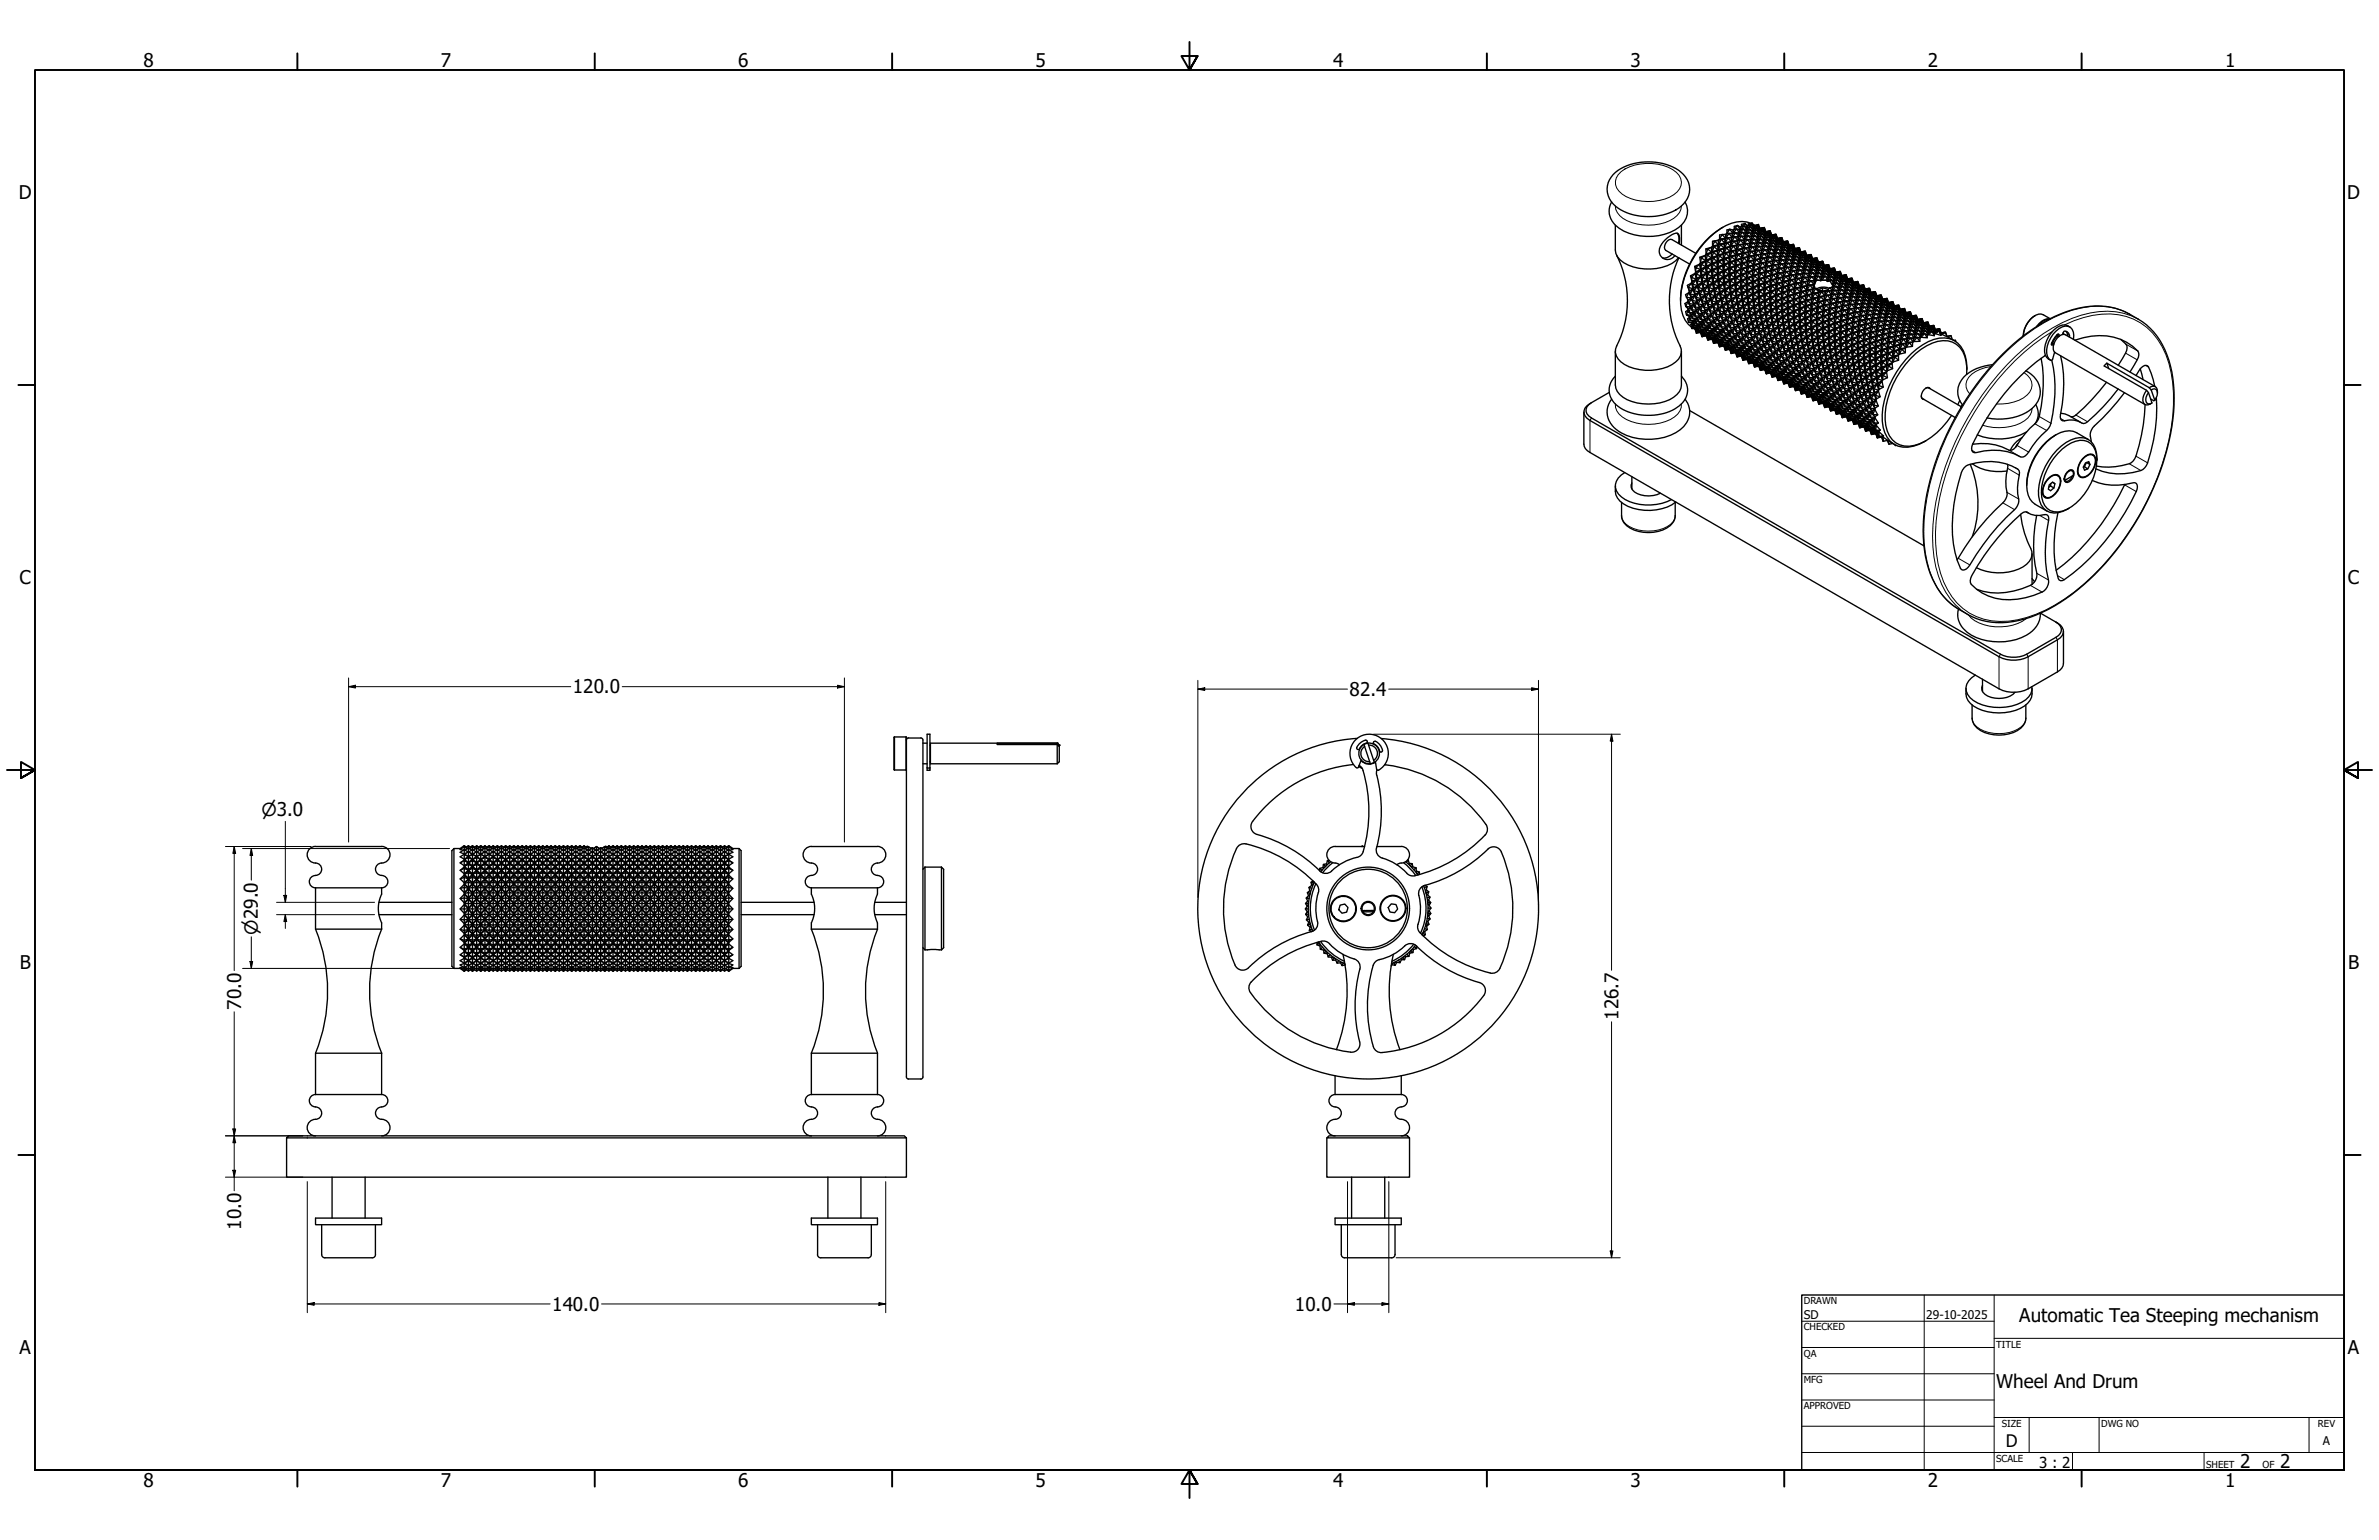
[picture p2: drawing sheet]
<svg xmlns="http://www.w3.org/2000/svg" width="864mm" height="559mm" viewBox="0 0 864 559" stroke-linecap="round" stroke-linejoin="round" font-family="sans-serif">
<defs><g id="words">
<g font-size="6.8">
<text x="52.1" y="24.4">8</text>
<text x="160.1" y="24.4">7</text>
<text x="268" y="24.4">6</text>
<text x="376" y="24.4">5</text>
<text x="483.9" y="24.4">4</text>
<text x="591.9" y="24.4">3</text>
<text x="699.8" y="24.4">2</text>
<text x="807.8" y="24.4">1</text>
<text x="6.8" y="72.4">D</text>
<text x="852.1" y="72.4">D</text>
<text x="7.1" y="212.1">C</text>
<text x="852.3" y="212.1">C</text>
<text x="208" y="251.6">120.0</text>
<text x="489.9" y="252.6">82.4</text>
<text x="7.2" y="351.8">B</text>
<text x="852.4" y="351.8">B</text>
<text x="87.5" y="366.3" transform="rotate(-90 87.5 366.3)">70.0</text>
<text x="587.5" y="370" transform="rotate(-90 587.5 370)">126.7</text>
<text x="87.5" y="446.2" transform="rotate(-90 87.5 446.2)">10.0</text>
<text x="200.5" y="475.7">140.0</text>
<text x="470.1" y="475.7">10.0</text>
<text x="733" y="479.7">Automatic Tea Steeping mechanism</text>
<text x="7.1" y="491.5">A</text>
<text x="852.3" y="491.5">A</text>
<text x="724.7" y="503.6">Wheel And Drum</text>
<text x="813.3" y="532.6">2</text>
<text x="827.8" y="532.6">2</text>
<text x="52.1" y="539.4">8</text>
<text x="160.1" y="539.4">7</text>
<text x="268" y="539.4">6</text>
<text x="376" y="539.4">5</text>
<text x="483.9" y="539.4">4</text>
<text x="591.9" y="539.4">3</text>
<text x="699.8" y="539.4">2</text>
<text x="807.8" y="539.4">1</text>
</g>
<g font-size="6.5">
<text x="94.9" y="296">⌀3.0</text>
<text x="93.6" y="339.1" transform="rotate(-90 93.6 339.1)">⌀29.0</text>
</g>
<text font-size="6.3" x="728.1" y="524.9">D</text>
<text font-size="5.5" x="740.2" y="532.6">3 : 2</text>
<g font-size="4.3">
<text x="654.8" y="478.6">SD</text>
<text x="699.3" y="478.6">29-10-2025</text>
<text x="843.2" y="524.2">A</text>
</g>
<g font-size="3.5">
<text x="654.8" y="473.2">DRAWN</text>
<text x="654.8" y="482.8">CHECKED</text>
<text x="724.7" y="488.9">TITLE</text>
<text x="654.8" y="492.3">QA</text>
<text x="654.8" y="501.8">MFG</text>
<text x="654.8" y="511.4">APPROVED</text>
<text x="726.7" y="517.7">SIZE</text>
<text x="762.8" y="517.7">DWG NO</text>
<text x="841.4" y="517.7">REV</text>
<text x="724.7" y="530.4">SCALE</text>
<text x="800.9" y="532.6">SHEET</text>
<text x="821.3" y="532.6">OF</text>
</g>
</g></defs>
<!-- layer: Visible (ANSI) -->
<g fill="none" stroke="#000" stroke-width=".49">
<path d="M585 73.3a6.9 6.9 0 0 0 2.8 9.5 20.3 20.3 0 0 0 21.5-.2 7 7 0 0 0 2.4-9.3M585.6 63.4a19.6 19.6 0 0 1 18.1-4.1 12.4 12.4 0 0 1 9.3 7 8.3 8.3 0 0 1-4.6 9.9 21 21 0 0 1-22-1.4 7.7 7.7 0 0 1-.8-11.4zM586.4 81.7v9a7.6 7.6 0 0 0 6.4 6.1 17.8 17.8 0 0 0 15.5-2.2l1.1-1.1M586.9 92.7a37.3 37.3 0 0 1-.4 34 6.3 6.3 0 0 0 4.9 6.4 18.2 18.2 0 0 0 16.9-1.8 5 5 0 0 0 .8-7.4 36.7 36.7 0 0 1 .3-30.3M607.1 92.2a3.8 3.8 0 0 1-3.6 1.4M608.8 84.6a3.9 3.9 0 0 1 .5 3.7M609.6 88.5a4.3 4.3 0 0 0-.6-3.9 8.3 8.3 0 0 0-6.7 6.5 3.1 3.1 0 0 0 2.2 3 3.1 3.1 0 0 0 3.5-1.4M610.4 81.7v7.2M615.2 96.7l.3 2 1.8-.8 .4 2 3.5-1.6 .3 2 1.8-.7 .3 2 1.8-.8 .4 2 1.8-.8 .3 2 1.8-.8 .3 2 1.8-.7 .3 1.9 1.8-.7 .4 2 1.8-.8 .3 2 1.8-.8 .3 2 1.8-.8 .3 2 1.8-.7 .3 2 1.9-.8 .3 2 1.8-.8 .3 2 1.8-.8 .3 2 1.8-.7 .3 2 1.8-.8 .3 2 1.8-.8 .4 2 1.8-.8 .3 2 1.8-.7 .3 2 1.8-.8 .3 2 1.8-.8 .4 2 1.8-.8 .3 2 1.8-.7 .3 2 1.8-.8 .3 2 1.8-.8 .3 2 1.8-.8 .3 2.1 1.9-.8 .3 2 1.8-.8 .3 2 1.8-.8 .3 2 1.8-.8 .3 2.1 1.8-.9 .4 2.1-1.8 .8-.4-2-1.7 .7-.4-2-1.7 .8-.4-2-1.7 .8-.4-2-1.8 .8-.4-2-1.7 .8-.4-2.1-1.7 .8-.4-2-1.7 .8-.4-2-1.7 .8-.4-2.1-1.8 .9-.3-2.1-1.8 .8-.4-2-1.7 .8-.4-2-1.7 .8-.4-2.1-1.8 .9-.3-2.1-1.8 .8-.4-2-1.7 .8-.4-2-1.7 .8-.4-2.1-1.8 .9-.3-2.1-1.8 .8-.3-2-1.8 .8-.4-2-1.7 .8-.4-2.1-1.7 .8-.4-2-1.7 .8-.4-2-1.8 .8-.3-2-1.8 .8-.4-2.1-1.7 .8-.4-2-1.7 .8-.4-2-1.8 .8-.3-2-1.8 .8-.4-2-1.7 .7-.4-2-1.7 .8-.7-4-1.8 .8-.3-2.1zM615.3 99.2l-1.3 1.4-.3-.5M615.4 99l1.7-.9 .4 2.1 1.8-.8 .4 2 1.7-.8 .4 2 1.7-.8 .4 2.1 1.7-.9 .4 2.1 1.8-.8 .4 2 1.7-.8 .4 2 1.7-.8 .4 2.1 1.7-.9 .4 2.1 1.7-.8 .4 2 1.8-.8 .3 2 1.8-.8 .4 2.1 1.7-.8 .4 2 1.7-.8 .4 2 1.8-.8 .3 2 1.8-.8 .4 2.1 1.7-.8 .4 2 1.7-.8 .4 2 1.7-.8 .4 2 1.7-.8 .4 2.1 1.8-.8 .4 2 1.7-.8 .4 2 1.7-.8 .4 2 1.7-.8 .4 2.1 1.8-.8 .3 2 1.8-.8 .4 2 1.7-.8 .4 2 1.7-.8 .4 2 1.8-.8 .3 2.1 1.8-.8 .4 2 1.7-.8 .4 2 1.7-.8 .4 2-1.7 .9-.4-2.1-1.7 .9-.4-2.1-1.7 .8-.5-2-1.6 .8-.5-2.1-1.7 .9-.4-2.1-1.7 .9-.4-2.1-1.7 .8-.5-2-1.6 .8-.5-2-1.6 .8-.5-2.1-1.6 .9-.5-2.1-1.7 .8-.4-2-1.7 .8-.5-2-1.6 .8-.5-2.1-1.7 .8-.4-2-1.7 .8-.4-2-1.7 .8-.4-2-1.7 .8-.5-2.1-1.6 .8-.5-2-1.6 .8-.5-2-1.7 .8-.4-2-1.7 .8-.5-2.1-1.6 .9-.5-2.1-1.6 .8-.5-2-1.7 .8-.4-2-1.7 .8-.4-2.1-1.7 .9-.4-2.1-1.7 .8-.5-2-1.7 .8-.4-2-1.7 .8-.4-2.1-1.7 .9-.4-2.1-1.7 .8-.5-2-1.6 .8zM615.6 91.9l-8.7-5a2.61 2.61 0 0 0-2.2 3.9l8.6 5"/>
<path d="M617 95.8l-1.4 1.2-.4-.3M617 93.3l.3 2 1.9-.7 .2 2 3.8-1.5 .2 1.9 1.9-.7 .2 1.9 2-.6 .2 1.9 1.9-.7 .2 1.9 1.9-.7 .2 1.9 1.9-.7 .2 2 2-.8 .1 2 2-.7 .1 1.9 2-.7 .2 1.9 1.9-.6 .2 1.9 2-.7 .1 1.9 2-.7 .1 1.9 2-.7 .2 1.9 1.9-.7 .2 2 1.9-.7 .2 1.9 1.9-.7 .2 1.9 2-.7 .2 1.9 1.9-.7 .2 2 1.9-.7 .2 1.9 1.9-.7 .2 1.9 2-.7 .1 1.9 2-.7 .1 2 2-.7 .2 1.9 1.9-.7 .2 1.9 1.9-.7 .2 1.9 2-.7 .2 1.9 1.9-.6 .2 1.9 1.9-.7 .2 1.9 1.9-.7 .2 1.9 1.9-.7 .2 1.9 2-.6 .1 1.9-1.8 .7-.3-2-1.9 .8-.2-2-1.9 .7-.2-1.9-1.9 .7-.2-1.9-1.9 .7-.2-2-2 .8-.2-2-1.9 .8-.2-2-1.9 .7-.2-1.9-1.9 .7-.3-1.9-1.8 .7-.3-2-1.8 .8-.3-2-1.9 .7-.2-1.9-1.9 .7-.2-1.9-1.9 .7-.2-2-1.9 .8-.3-2-1.9 .7-.2-1.9-1.9 .7-.2-1.9-1.9 .7-.2-2-1.9 .8-.3-2-1.9 .7-.2-1.9-1.9 .7-.2-1.9-1.9 .7-.2-2-1.9 .8-.3-2-1.8 .7-.3-1.9-1.8 .7-.3-1.9-1.9 .7-.2-2-1.9 .8-.2-2-1.9 .8-.2-2-1.9 .7-.3-2-1.9 .8-.2-2-1.9 .8-.4-3.9-1.9 .7-.2-1.9zM617.1 95.6l1.9-.7 .2 1.9 1.9-.7 .3 1.9 1.9-.7 .2 2 1.9-.8 .2 2 1.9-.8 .2 2 1.9-.7 .2 1.9 1.9-.7 .3 2 1.8-.8 .3 2 1.9-.8 .2 2 1.9-.7 .3 1.9 1.8-.7 .3 2 1.8-.8 .3 2 1.9-.8 .2 2 1.9-.7 .2 1.9 1.9-.7 .2 1.9 1.9-.7 .3 2 1.9-.8 .2 2 1.9-.7 .2 2 1.9-.8 .2 2 1.9-.8 .3 2 1.8-.8 .3 2 1.8-.7 .3 1.9 1.9-.7 .2 2 1.9-.8 .2 2 1.9-.8 .3 2 1.8-.7 .3 1.9 1.9-.7 .2 2 1.9-.8 .2 2 1.9-.7 .2 1.9 1.9-.7 .3 1.9 1.8-.7 .3 2 1.8-.8 .3 2-1.8 .8-.3-2-1.8 .7-.3-2-1.8 .8-.4-2-1.8 .8-.3-2-1.8 .8-.3-2-1.8 .7-.3-2-1.8 .8-.3-2-1.9 .8-.3-2-1.8 .8-.3-2-1.8 .7-.3-2-1.8 .8-.3-2-1.8 .8-.3-2-1.9 .8-.3-2-1.8 .7-.3-1.9-1.8 .7-.3-2-1.8 .8-.3-2-1.8 .8-.4-2.1-1.8 .8-.3-2-1.8 .8-.3-2-1.8 .8-.3-2-1.8 .8-.3-2-1.9 .8-.2-2.1-1.9 .8-.3-2-1.8 .8-.3-2-1.8 .8-.3-2-1.8 .8-.4-2.1-1.7 .8-.4-2-1.8 .8-.3-2-1.8 .8-.3-2-1.8 .7-.3-2-1.9 .8-.3-2-1.8 .8zM617.1 98.1l-1.3 1.3-.4-.4M617.4 97.6l.2-1.7 2.2 1.2-.3 1.7M617.7 99.9l.1-1.6 2.1 1.2-.1 1.6M619 94.9l-1.4 1-.5-.3M619 92.7l-1.4 .9-.6-.3M619.1 97.1l-1.3 1.2-2.2-1.3-.1 1.7M619.2 92.4l2-.6 .1 1.8 2-.6 .1 1.9 2-.7 .1 1.9 2-.6 .2 1.8 1.9-.6 .2 1.8 2-.6 .1 1.9 2-.7 .1 1.9 2-.7 .1 1.9 2-.6 .1 1.8 2.1-.6 .1 1.9 2-.7 .1 1.9 2-.7 .1 1.9 2-.6 .1 1.8 2-.6 .2 1.8 2-.6 .1 1.9 2-.7 .1 1.9 2-.6 .1 1.8 2-.6 .1 1.8 2-.6 .2 1.9 2-.7 .1 1.9 2-.6 .1 1.8 2-.6 .1 1.8 2-.6 .1 1.9 2.1-.7 .1 1.9 2-.6 .1 1.8 2-.6 .1 1.8 2-.6 .2 1.9 1.9-.7 .2 1.9 1.9-.7 .2 1.9 2-.6 .1 1.9 2-.7 .1 1.9 2-.6 .1 1.8-1.9 .7-.2-1.9-1.9 .7-.2-1.9-1.9 .6-.2-1.9-2 .7-.1-1.9-2 .7-.1-1.9-2 .7-.2-2-1.9 .8-.2-2-2 .7-.1-1.9-2 .7-.2-1.9-1.9 .6-.2-1.9-1.9 .8-.2-2-1.9 .7-.2-1.9-1.9 .7-.2-1.9-2 .7-.2-2-1.9 .7-.2-1.9-1.9 .7-.2-1.9-1.9 .7-.2-1.9-2 .7-.1-2-2 .7-.2-1.9-1.9 .7-.2-1.9-1.9 .7-.2-1.9-2 .7-.1-1.9-2 .6-.2-1.9-1.9 .7-.2-1.9-1.9 .7-.2-1.9-1.9 .7-.2-1.9-1.9 .6-.2-1.9-2 .7-.1-1.9-2 .7-.2-1.9-1.9 .7-.2-1.9-1.9 .6-.2-1.9-2 .7zM619.2 90.3l.1 1.8 2-.6 .2 1.9 4-1.2 .1 1.8 2-.6 .1 1.8 2-.6 .1 1.8 2.1-.6 .1 1.8 2-.5 .1 1.8 2-.6 .1 1.8 2-.6 .1 1.8 2.1-.5v1.8l2.1-.6v1.8l2.1-.6 .1 1.8 2-.6 .1 1.8 2.1-.5v1.8l2.1-.6 .1 1.8 2-.6 .1 1.8 2-.6 .1 1.8 2-.5 .1 1.8 2-.6 .1 1.8 2.1-.6 .1 1.8 2-.6 .1 1.8 2-.5 .1 1.8 2-.6 .1 1.8 2.1-.6v1.8l2.1-.6 .1 1.8 2-.5 .1 1.7 2-.5 .1 1.8 2.1-.6v1.8l2.1-.6 .1 1.8 2-.6 .1 1.8 2-.5 .1 1.8 2-.6 .1 1.8 2.1-.6v1.8l-2 .6-.1-1.8-2 .6-.1-1.8-2 .6-.1-1.9-2 .7-.1-1.9-2.1 .6-.1-1.8-2 .6-.1-1.8-2 .6-.1-1.9-2 .7-.1-1.9-2.1 .6-.1-1.8-2 .6-.1-1.8-2 .6-.1-1.8-2 .6-.1-1.9-2 .7-.1-1.9-2 .6-.2-1.8-2 .6-.1-1.8-2 .6-.1-1.9-2 .7-.1-1.9-2 .6-.1-1.8-2.1 .6-.1-1.8-2 .6-.1-1.9-2 .7-.1-1.9-2 .6-.2-1.8-1.9 .6-.2-1.8-2 .6-.1-1.9-2 .7-.1-1.9-2 .6-.1-1.8-2 .6-.1-1.9-2 .7-.2-1.9-2 .6-.1-1.8-2 .6-.1-1.8-2 .6-.2-3.7-2.1 .6v-1.8zM619.3 99.4l-1.3 1.3 2.1 1.2v1.6"/>
<path d="M619.3 94.3l.5-1.7 2.1 1.2-.4 1.7M619.4 96.6l.3-1.8 2.2 1.2-.4 1.8M621.1 93.9l-1.4 .9-2.1-1.2-.3 1.7M621.1 96.1l-1.3 1 2.1 1.3-.2 1.6M621.2 91.8l-1.4 .8-.6-.2M621.2 98.3l-1.3 1.2 2.1 1.2-.1 1.6M621.3 89.7l-1.4 .7-.7-.1M621.5 93.4l.5-1.8 1.5 1.1 .7 .2-.6 1.7M621.5 89.5l2.1-.5v1.7l2.1-.5v1.8l2.1-.5v1.7l2.1-.5 .1 1.7 2-.5 .1 1.7 2.1-.5v1.7l2.1-.4v1.7l2.1-.5 .1 1.7 2-.5 .1 1.7 2.1-.5v1.7l2.1-.5v1.8l2.1-.5v1.7l2.1-.5v1.7l2.2-.4v1.6l2.1-.4v1.7l2.1-.5v1.7l2.1-.5v1.7l2.1-.5 .1 1.7 2-.4 .1 1.7 2.1-.5v1.7l2.1-.5v1.7l2.1-.5 .1 1.8 2-.5 .1 1.7 2.1-.5v1.7l2.1-.5v1.7l2.1-.5v1.8l2.1-.5v1.7l2.1-.5 .1 1.7 2.1-.5v1.7l2.1-.5v1.8l2.1-.5v1.7l2.1-.5 .1 1.7-2.1 .6-.1-1.8-2 .5-.1-1.7-2.1 .5v-1.8l-2.1 .6v-1.8l-2.1 .6-.1-1.8-2 .5-.1-1.7-2 .5-.1-1.8-2 .6-.1-1.8-2.1 .6v-1.8l-2.1 .5v-1.7l-2.1 .5-.1-1.8-2 .6-.1-1.8-2.1 .5v-1.7l-2.1 .5v-1.8l-2.1 .6-.1-1.8-2 .6-.1-1.8-2 .5-.1-1.7-2.1 .5v-1.8l-2.1 .6-.1-1.8-2 .6-.1-1.8-2 .6-.1-1.8-2 .5-.1-1.8-2.1 .6v-1.8l-2.1 .6v-1.8l-2.1 .6-.1-1.8-2 .5-.1-1.8-2.1 .6v-1.8l-2.1 .6v-1.8l-2.1 .6-.1-1.8-2 .5-.1-1.7-2 .5-.1-1.8-2 .6zM621.6 91.3l.6-1.8 1.4 1.2h.7l-.6 1.8M621.7 87.6v1.7l2.1-.5v1.7l4.2-.9v1.7l2.1-.5v1.7l2.1-.4v1.6l2.2-.4v1.6l2.1-.4v1.6l2.1-.4v1.7l2.2-.4v1.6l2.1-.4v1.6l2.1-.4v1.6l2.1-.4v1.7l2.1-.4v1.6l2.2-.4-.1 1.6 2.2-.4v1.6l2.1-.3v1.6l2.1-.4v1.6l2.1-.4v1.6l2.2-.4v1.6l2.1-.3v1.6l2.1-.4v1.6l2.1-.4v1.6l2.2-.4v1.6l2.1-.4v1.7l2.1-.4v1.6l2.1-.4v1.6l2.1-.4v1.6l2.1-.4v1.7l2.2-.4v1.6l2.1-.4v1.6l2.1-.4v1.7l2.1-.5v1.7l2.2-.4v1.6l-2.1 .5-.1-1.7-2.1 .4v-1.6l-2.1 .4v-1.7l-2.1 .5v-1.7l-2.1 .5-.1-1.7-2 .4-.1-1.7-2.1 .5v-1.7l-2.1 .5v-1.7l-2.1 .5v-1.7l-2.1 .4v-1.7l-2.2 .5v-1.7l-2.1 .5v-1.7l-2.1 .5v-1.7l-2.1 .4v-1.7l-2.1 .5-.1-1.7-2 .5-.1-1.7-2.1 .5v-1.7l-2.1 .5v-1.8l-2.1 .5-.1-1.7-2 .5-.1-1.7-2.1 .5v-1.7l-2.1 .5v-1.8l-2.1 .5v-1.7l-2.1 .5v-1.7l-2.2 .5v-1.7l-2.1 .5v-1.8l-2.1 .5v-1.7l-2.1 .5-.1-1.7-2 .5-.1-1.7-2 .5-.1-1.7-2.1 .4v-3.3l-2.1 .4v-1.6zM623.2 95.1l-1.3 .9 2.1 1.3-.4 1.7"/>
<path d="M623.3 97.3l-1.4 1.1 2.1 1.2-.2 1.7M623.3 93l-1.4 .8 1.5 1.1 .6 .1-.4 1.8M623.3 99.6l-1.3 1.1 2.1 1.3-.1 1.6M623.4 90.9l-1.4 .7-.7-.1-1.4-1.1-.6 1.7M623.6 89l-1.4 .5h-.7M623.8 87.2l-2.1 .4M623.8 90.5l.8-1.7 1.3 1.2h.8l-.8 1.7M624 87l2.1-.3v1.5l2.2-.3-.1 1.5 2.2-.3-.1 1.6 2.2-.4v1.6l2.1-.4v1.6l2.1-.3v1.5l2.2-.3-.1 1.5 2.2-.3v1.6l2.1-.4v1.6l2.1-.3v1.5l2.1-.3v1.5l2.2-.3-.1 1.6 2.2-.3v1.5l2.1-.3v1.5l2.1-.3v1.5l2.2-.3-.1 1.6 2.2-.3-.1 1.5 2.2-.3v1.5l2.1-.3v1.5l2.1-.3v1.6l2.1-.3v1.5l2.2-.3v1.5l2.1-.3v1.5l2.1-.3v1.6l2.2-.3-.1 1.5 2.2-.3-.1 1.5 2.2-.3-.1 1.6 2.2-.4v1.6l2.2-.3-.1 1.5 2.2-.3-.1 1.5 2.2-.3v1.6l2.1-.4v1.6l-2.1 .4v-1.6l-2.2 .3v-1.6l-2.1 .4v-1.6l-2.1 .4v-1.6l-2.2 .4v-1.6l-2.1 .3v-1.6l-2.1 .4v-1.6l-2.1 .4v-1.6l-2.1 .4v-1.7l-2.1 .4v-1.6l-2.2 .4v-1.6l-2.1 .4v-1.6l-2.1 .4v-1.7l-2.1 .4v-1.6l-2.2 .4v-1.6l-2.1 .4v-1.6l-2.1 .4v-1.7l-2.1 .4v-1.6l-2.2 .4 .1-1.6-2.2 .4v-1.6l-2.1 .4v-1.7l-2.1 .4v-1.6l-2.1 .4v-1.6l-2.1 .4v-1.6l-2.2 .4v-1.7l-2.1 .5v-1.7l-2.1 .4v-1.6l-2.1 .4v-1.6l-2.2 .4v-1.6l-2.1 .4v-1.7l-2.1 .4v-1.6l-2.1 .4zM624 88.6l.8-1.7 1.3 1.3 .9-.1-.9 1.7M625.3 96.3l-1.3 1 2.1 1.2-.3 1.7M625.4 98.5l-1.4 1.1 2.1 1.2-.2 1.7M625.4 94.2l-1.4 .8 2.1 1.2-.4 1.8"/>
<path d="M625.4 82.4a32.5 32.5 0 0 0-15.3 26.7M625.5 92.2l-1.3 .7 1.4 1.1 .7 .1-.6 1.7M625.7 90.2l-1.4 .5 1.4 1.3h.8l-.7 1.7M625.9 88.4l-2.1 .4-1.4-1.3-.7 1.8M626.1 86.7l-2.1 .3M626.3 88l1-1.7 1.2 1.4 .9-.1-1 1.6M626.4 86.5v-1.4l-2.2 .2v1.5l2.2-.3-.1 1.5 2.2-.3-.1 1.5 2.2-.3v1.6l2.1-.3v1.5l2.2-.3-.1 1.5 2.2-.3-.1 1.5 2.2-.3v1.6l2.1-.3v1.5l2.1-.3v1.5l2.1-.3v1.5l2.2-.3-.1 1.6 2.2-.4v1.6l2.1-.3v1.5l2.1-.3v1.5l2.2-.3-.1 1.6 2.2-.4-.1 1.6 2.2-.3v1.5l2.1-.3v1.5l2.1-.3v1.6l2.2-.4-.1 1.6 2.2-.3v1.5l2.1-.3v1.5l2.1-.3v1.6l2.1-.3v1.5l2.2-.3-.1 1.5 2.2-.3-.1 1.5 2.2-.3v1.5l2.1-.2v1.5l2.2-.3-.1 1.5 2.2-.3-.1 1.5 2.2-.3v1.5l2.1-.2v1.5l2.1-.3 .1-1.5-1.3 .1 1.2 1.4M626.4 86.5l-1.2-1.4-1 1.7M626.4 86.5l2.1-.2v1.4M627.5 99.7l-1.4 1.1 2.2 1.2-.2 1.7M627.5 97.6l-1.4 .9 2.1 1.2-.3 1.8M627.5 95.5l-1.4 .7 2.2 1.3-.5 1.7"/>
<path d="M627.6 84.7h-.7v-1.3l1-.2-1 1.5M627.6 93.4l-1.3 .7 1.4 1.1 .7 .1-.6 1.7M627.6 84.7l-1 1.6M627.6 84.7l1.2 1.4M627.7 84.7h1.3v1.3l.7-.1M627.8 91.5l-1.3 .5 1.3 1.2h.8l-.7 1.8M627.9 83.2l1.2 .2-.1 1.3zM628 89.6l-1.3 .4 1.3 1.3 .8-.1-.7 1.8M628.3 87.9l-1.3 .2 1.2 1.3 .9-.1-.9 1.8M628.8 86.1v-1.3l-2.2 .1v1.4l2.2-.2-.1 1.4 2.2-.2-.1 1.5 2.2-.2v1.4l2.1-.2v1.4l2.1-.2v1.4l2.1-.1v1.4l2.2-.2-.1 1.4 2.2-.2-.1 1.4 2.2-.2v1.4l2.1-.1v1.4l2.2-.2-.1 1.4 2.2-.2-.1 1.4 2.2-.2v1.4l2.1-.2v1.5l2.2-.2-.1 1.4M628.8 86.1l.9-.2-1 1.6M629 84.7l1.1-.3-1.1 1.6"/>
<path d="M629.2 84.5l1.2-1.5 1 1.6 1.2-.3 1 .4v1.1M629.4 87.6l1.3-.1-.1 1.4zM629.5 83.2l1.3-1.4-1.2 .3 .1 1.1M629.6 98.8l-1.4 .9 2.1 1.2-.3 1.8M629.6 84.5h-.4l.1-1.2 1.1-.3 1.1 .4-.1 1.2M629.6 96.7l-1.3 .8 1.5 1 .6 .2-.4 1.7M629.7 94.6l-1.3 .7 1.4 1.1 .7 .1-.5 1.8M629.7 85.9l1.2 .1v1.3zM629.8 85.9h1.4l-.1 1.3 .7-.1M629.9 92.7l-1.3 .5 1.4 1.2h.7l-.7 1.8M630.1 84.4l1.1 .3v1.2zM630.1 90.8l-1.3 .4 1.3 1.3 .8-.1-.7 1.8"/>
<path d="M630.4 89.1l-1.3 .2 1.2 1.4 .9-.1-.9 1.7M630.6 84.5l.8 .1v1.2l.3-.1M630.6 88.9l.9-.1-.9 1.7M630.8 81.8l.9 .6v1zM631.1 83.3l.6 .1 .1 1.1M631.2 85.9l1-.3 1.1 .3v1.2M631.4 85.8l1.2-1.5 1 1.5M631.5 88.8l1.3-.1-.1 1.5zM631.7 83.4l1.2-.4-1.3 1.5M631.8 97.9l-1.4 .8 1.5 1.1 .6 .1-.4 1.8M631.9 87.1l1.2 .1-.1 1.4zM631.9 87.1l-1 .2"/>
<path d="M631.9 87.1l-1.1 1.7M631.9 95.8l-1.4 .7 1.5 1.1 .6 .1-.5 1.8M631.9 87.1h1.4l-.1 1.3h.7M631.9 83.3l.1-1 1.2-.3 .9 .7v.8M631.9 83.3h.1M631.9 83.3l1.3-1.3 .9 1.5M632 93.9l-1.3 .5 1.4 1.2h.7l-.7 1.8M632.2 81.4l1.3-.3 .8 .8v.8l-.8-1.6-1.3 1.2zM632.2 92.1l-1.3 .3 1.3 1.3h.9l-.8 1.7M632.5 90.3l-1.3 .3 1.3 1.3 .8-.1-.8 1.7M632.7 85.8h.9l-.1 1.2h.3M632.7 90.2l1-.2-1 1.7"/>
<path d="M632.9 83l1 .6-.1 1zM633 88.6l1-.2-1 1.6M633.2 84.5l.6 .1 .1 1.1M633.3 87.1l-1.1-1.5-1.1 1.6M633.3 87.1l1-.2 1.2 .2-.1 1.2M633.5 87l1.2-1.5 1 1.5M633.6 85.8l1.1-.3 1 .4v1.1M633.6 83.5h.5v1l1.2-1.3-1.2 .3M633.7 90h1.2v1.4zM633.8 84.6l1.2-.3-1.2 1.4M633.9 99.1l-1.4 .8 2.1 1.2-.4 1.8M633.9 82.6l.4 .1v.8l1.3-1.2 .8 1.6 1.3-.4-1.3 1.2v-1.6l-.8-.8-1.3 .4"/>
<path d="M634 88.4l1.2 .1-.1 1.3zM634 97.1l-1.4 .6 1.5 1.2 .7 .1-.6 1.7M634 88.4l1.4-.1-.1 1.3h.8M634.2 95.1l-1.4 .5 1.4 1.2 .7 .1-.6 1.7M634.4 93.3l-1.3 .4 1.3 1.2h.8l-.8 1.7M634.5 81.9l1.3-.4 .8 1v.6l-.8-1.6-1.3 1.1zM634.6 91.5l-1.3 .3 1.3 1.3 .9-.1-.9 1.7M634.7 81.8l-.1-.5 1.4-.4 .7 1.6M634.8 81.8l1.2-.9 .7 1.6M634.8 87h.9l-.1 1.2h.4M634.9 91.4l.9-.2-1 1.7M635 84.3l1 .5v1z"/>
<path d="M635.3 83.2l.9 .7v.9zM635.4 85.8h.6l.1 1.1M635.4 88.3l-1.1-1.4-1.1 1.5M635.4 88.3l1-.2 1.2 .2-.1 1.2M635.6 88.2l1.2-1.5 1 1.5M635.7 87l1.1-.3 1.1 .4-.1 1.1M635.7 81a12.1 12.1 0 0 0-11.2 2 33.6 33.6 0 0 0-14.4 27.4 11.1 11.1 0 0 0 3.9 8.3M635.7 84.7l.5 .1v.9M635.8 91.2h1.2v1.4zM636 85.8l1.1-.3-1.2 1.4M636.1 83.8l.3 .1M636.1 89.6l1.2 .1-.1 1.3z"/>
<path d="M636.1 89.6l-1 .2M636.1 89.6l-1 1.6M636.1 98.3l-1.3 .7 1.4 1.1 .7 .1-.6 1.8M636.2 89.6l1.3-.1v1.4l.7-.1M636.2 84.8l1.2-.4-1.2 1.3M636.3 81.4l.6 .3M636.3 83l.3 .1v.7M636.3 96.4l-1.4 .5 1.4 1.2h.8l-.7 1.8M636.5 82.4l.2 .1 .1 .6M636.5 94.5l-1.3 .4 1.3 1.2h.8l-.8 1.8M636.6 83.1l1.4-.3-1.3 1M636.7 82.5l1.5-.3 .5 1.1"/>
<path d="M636.7 92.8l-1.2 .2 1.2 1.3 .9-.1-.9 1.8M636.9 83l1.3-.8 .6 1.5 1.5-.3-1.3 .9M637 88.2h.8v1.2h.3M637 92.6l.9-.1-1 1.6M637.1 82.4l1.2-.7-1.5 .4 .1 .4M637.1 85.5l1 .5v1zM637.3 82l1.1-.5 .6 1.5 1.5-.3-1.1 .5M637.4 84.4l.9 .7v.9zM637.5 87h.6l.1 1.1M637.5 89.5l-1.1-1.4-1.1 1.5M637.5 89.5l1.1-.2 1.1 .3-.1 1.2M637.7 83.5l.8 .8v.8z"/>
<path d="M637.8 89.4l1.1-1.5 1 1.6M637.8 88.2l1.1-.3 1.1 .4-.1 1.2M637.9 85.9l.4 .1 .1 1M637.9 92.5l1.2-.1v1.4zM638 82.8l.7 .9v.6zM638.1 87l1.1-.3-1.2 1.4M638.2 85l.3 .1v.8l1.3-1.2-1.3 .4M638.2 90.8l1.2 .1-.1 1.4zM638.2 90.8l-1 .2M638.2 90.8l-1 1.6M638.2 99.5l-1.3 .7 1.4 1.1 .7 .1-.6 1.8M638.3 90.8h1.3v1.3l.7-.1"/>
<path d="M638.3 81.7l.6 1.6 1.5-.4 .6 1.6 1.5-.3 .7 1.6 1.5-.4 .6 1.6 1.5-.4 .6 1.6 1.5-.4 .6 1.6 1.5-.3 .7 1.6 1.4-.4 .7 1.6 1.4-.4 .7 1.6 1.5-.4 .6 1.6 1.5-.3 .7 1.5 1.4-.3 .7 1.6 1.5-.4 .6 1.6 1.5-.4 .6 1.6 1.5-.3 .6 1.5 1.5-.3 .6 1.6 1.5-.4 .7 1.6 1.5-.3 .6 1.5 1.5-.3 .6 1.5 1.5-.3 .6 1.6 1.5-.4 .7 1.6 1.4-.3 .7 1.5 1.5-.3 .6 1.5 1.5-.3 .6 1.6 1.5-.4 .7 1.6 1.4-.3 .7 1.5 1.5-.3 .6 1.5 1.5-.3 .6 1.6 1.5-.4 .6 1.6 1.5-.3 .6 1.5 1.5-.3 .7 1.6 1.4-.4 .7 1.5h-.2M638.3 86l1.3-.3-1.3 1.3M638.4 81.5l-1.6 .3 .2 .2M638.4 84.3h.3v.7M638.4 97.6l-1.3 .5 1.4 1.2h.7l-.7 1.8M638.6 83.7h.2M638.6 95.7l-1.3 .4 1.3 1.3 .8-.1-.8 1.8M638.7 83.2l.3 .5M638.7 84.3l1.4-.3-1.3 1M638.7 83.3l.1 .4M638.8 82.9l.3 .4M638.8 83.7l.1 .6"/>
<path d="M638.9 94l-1.3 .2 1.2 1.3 .9-.1-.9 1.8M638.9 82.9l.1 .1M639.1 89.4l.8 .1v1.2l.3-.1M639.1 93.8l.9-.1-.9 1.7M639.2 86.7l1 .6v1zM639.3 92.3l1-.3-1 1.7M639.6 85.7l.8 .7v.8zM639.6 88.2l.6 .1 .1 1.1M639.6 90.8l-1-1.5-1.1 1.6M639.6 90.8l1.1-.3 1.1 .3-.1 1.2M639.7 82.8l.8-.2-1.6 .3M639.8 84.7l.8 .9v.7z"/>
<path d="M639.9 89.5l1.1-.4-1.1 1.6M640 87.1l.4 .1 .1 1M640 93.7l1.2-.1v1.5zM640.1 84l.7 .9 .1 .7zM640.2 82.6l-1.3 .2M640.2 88.3l1.2-.4-1.2 1.5M640.3 86.3h.3v.9l1.4-1.2-1.4 .3M640.3 92l1.2 .1v1.4zM640.4 92h1.3v1.3h.7M640.4 82.9l-1.2 .7M640.4 87.2l1.3-.3-1.3 1.3M640.5 82.7l.6 1.5 1.5-.3"/>
<path d="M640.5 82.6l.4 1.1M640.5 85.5l.4 .1v.7l1.3-1.1-1.3 .4M640.5 98.8l-1.3 .5 1.4 1.2h.7l-.7 1.8M640.7 84.9l.3 .6M640.8 97l-1.4 .3 1.4 1.3h.7l-.7 1.7M640.9 84.5l.3 .4M640.9 84.5l-.6-1.1 .7 1.6M640.9 84.5l.1 .5M640.9 84.1l.3 .4M641 85l1.4-.4-1.3 .9M641 95.2l-1.3 .2 1.3 1.4 .8-.1-.8 1.7M641 84.1l.2 .1"/>
<path d="M641 89.1l1.1 .5-.1 1.1zM641.2 90.6l.8 .1v1.2h.3M641.2 95.1l.9-.2-.9 1.7M641.4 87.9l.9 .6v1zM641.7 86.9l.9 .7-.1 .8zM641.7 92l-1-1.5-1.1 1.6M641.7 92l1.1-.2 1.1 .2v1.2M641.7 89.4l.6 .1 .1 1.1M642 86l.8 .8v.7zM642 90.7l1.1-.3-1.1 1.5M642.1 88.4h.4l.1 1M642.1 94.9h1.3l-.1 1.4z"/>
<path d="M642.2 85.2l.7 1 .1 .6zM642.3 83.8l-1.3 .3 1.6-.3 .4 1.1M642.3 89.5l1.2-.3-1.2 1.4M642.4 84.6l.7 1.6zM642.4 87.5h.4v.9l1.3-1.2-1.3 .3M642.5 93.3h1.1v1.4zM642.5 93.3l-1 .2M642.5 93.3l-1.1 1.6M642.5 93.3l1.4-.1-.1 1.3h.7M642.5 88.4l1.3-.3-1.3 1.3M642.5 84.2l-1.2 .7M642.6 83.9l.6 1.5 1.5-.3"/>
<path d="M642.6 83.8l-.8 .3M642.6 83.9l-1 .5M642.7 86.7l.3 .1v.7M642.9 86.1l.2 .6M642.9 98.2l-1.4 .4 1.4 1.2h.8l-.8 1.7M643 85.7l.3 .4M643 86.8l1.3-.4-1.3 1.1M643 85.4l.3 .3M643.1 86.2l1.4-.4-1.2 .9M643.1 85.3l1.6-.3 .4 1.2M643.1 96.4l-1.3 .3 1.3 1.3 .8-.1-.8 1.7M643.1 85.3l.2 .1"/>
<path d="M643.1 90.4l1.1 .4v1.1zM643.3 91.9h.9l-.1 1.2h.4M643.3 96.3l.9-.2-.9 1.7M643.5 89.2l1 .5-.1 1zM643.8 88.1l.9 .7v.9zM643.9 90.7h.5l.2 1.1M643.9 93.2l-1.1-1.4-1.1 1.5M643.9 93.2l1-.2 1.1 .2v1.2M644.1 87.2l.8 .8v.8zM644.2 91.9l1.1-.3-1.2 1.5M644.2 89.6l.5 .1v.9M644.2 96.1h1.3l-.1 1.4z"/>
<path d="M644.3 86.4l.7 1 .1 .6zM644.4 90.7l1.2-.3-1.2 1.4M644.4 85.1l-1.3 .2M644.5 85.8l.7 1.6zM644.6 88.7l.3 .1v.8l1.3-1.2-1.3 .4M644.6 94.5l1.2 .1-.1 1.3zM644.6 94.5l-1 .2M644.6 94.5l-1.1 1.6M644.6 94.5l1.4-.1-.1 1.4 .7-.1M644.7 89.7l1.2-.4-1.3 1.3M644.7 85.4l-1.2 .7M644.7 85.1l.6 1.6 1.6-.3 .5 1.5 1.6-.3 .5 1.5 1.6-.3 .6 1.5 1.5-.3 .6 1.6 1.5-.4 .6 1.6 1.5-.3 .6 1.5 1.6-.3 .6 1.5 1.5-.3 .6 1.6 1.5-.4 .6 1.6 1.5-.3 .6 1.5 1.6-.3 .5 1.6 1.6-.4 .6 1.6 1.5-.4 .6 1.6 1.5-.3 .6 1.5 1.5-.3 .6 1.6 1.6-.4 .5 1.6 1.6-.4 .6 1.6 1.5-.3 .6 1.5 1.5-.3 .6 1.6 1.5-.4 .6 1.6 1.6-.4 .6 1.6 1.5-.3 .6 1.5 1.5-.3 .6 1.6 1.5-.4 .6 1.6 1.6-.4 .5 1.6 1.6-.3 .5 1.5 1.6-.3 .6 1.5 1.5-.3 .6 1.6 1.5-.4 .6 1.6-1.9-.9-.4-.4"/>
<path d="M644.7 85l-.7 .3M644.7 85.1l-1 .5M644.8 87.9l.3 .1v.7M645 87.3l.2 .1 .1 .5 1.3-.8-1.4 .3M645 99.4l-1.3 .4 1.3 1.2h.8l-.8 1.8M645.1 86.9l.3 .5M645.1 88l1.4-.3-1.3 1M645.1 86.6l.3 .3M645.2 97.7l-1.3 .2 1.3 1.3 .9-.1-.9 1.7M645.3 91.6l1 .4v1.1zM645.4 86.6l-.2-.1 1.6-.3 .4 1.2M645.4 93.1h.9l-.1 1.2h.4"/>
<path d="M645.4 97.5l1-.2-1 1.7M645.6 90.4l1 .5-.1 1zM645.7 95.9l1-.2-1 1.6M645.9 89.3l.9 .7v.9zM646 91.9h.5l.2 1.1M646 94.4l-1.1-1.4-1.1 1.5M646 94.4l1.1-.2 1.1 .2-.1 1.3M646.2 88.4l.8 .9v.7zM646.3 93.1l1.1-.2-1.2 1.4M646.4 90.8l.4 .1 .1 1M646.4 97.3h1.2v1.4zM646.5 87.7l.6 .9 .1 .7z"/>
<path d="M646.5 91.9l1.2-.3-1.2 1.4M646.5 86.3l-1.3 .2M646.7 89.9l.3 .1v.8l1.3-1.2-1.3 .4M646.7 95.7l1.2 .1-.1 1.4zM646.7 95.7h1.4v1.3l.7-.1M646.8 90.9l1.3-.3-1.3 1.3M646.8 86.6l-1.2 .7M646.8 86.2l-.7 .3M646.9 86.4l-1.1 .5M646.9 89.1l.3 .2v.6l1.4-1-1.4 .4M647.1 88.5l.3 .7M647.2 88.1l.3 .5"/>
<path d="M647.2 88.2l-.6-1.1 .7 1.6M647.2 88.2l.1 .5M647.3 87.8l.3 .4M647.3 98.9l-1.2 .2 1.2 1.3 .9-.1-.9 1.8M647.3 88.7l1.5-.4-1.3 .8M647.4 92.9l1 .3v1.1zM647.5 87.9l-.1-.2 1.5-.2 .5 1.1M647.6 94.3h.8l-.1 1.2h.4M647.6 98.7l.9-.1-1 1.7M647.7 91.6l1 .6v1zM648.1 90.6l.8 .7v.8zM648.1 93.1l.6 .1 .1 1.1"/>
<path d="M648.1 95.7l-1-1.5-1.2 1.6M648.1 95.7l1.1-.3 1.1 .3-.1 1.2M648.3 89.6l.8 .9v.7zM648.4 94.3l1.1-.2-1.2 1.4M648.5 92l.4 .1 .1 1M648.5 98.6l1.2-.1v1.4zM648.6 88.9l.7 1v.6zM648.7 93.2l1.2-.3-1.3 1.3M648.7 87.5l-1.4 .2M648.8 88.3l.7 1.6zM648.8 91.1l.3 .1v.8l1.4-1.1-1.4 .3M648.8 96.9l1.2 .1v1.4z"/>
<path d="M648.8 96.9l-1 .3M648.8 96.9l-1 1.7M648.9 96.9h1.3v1.3h.7M648.9 87.8l-1.2 .7M648.9 92.1l1.3-.3-1.3 1.3M648.9 87.5l-.7 .2M649 87.6l-1.1 .5M649 90.4l.3 .1 .1 .7M649.2 89.8l.3 .1v.5M649.3 89.3l.3 .5M649.3 90.5l1.4-.4-1.3 1.1M649.4 89l.3 .4"/>
<path d="M649.5 89.9l1.4-.4-1.3 .9M649.5 94.1l1.1 .4-.1 1.1zM649.6 89.1l-.1-.1 1.6-.3 .4 1.2M649.7 95.5l.8 .1v1.2h.3M649.7 99.9l.9-.1-.9 1.7M649.9 92.9l.9 .5v1zM650 98.4l.9-.3-1 1.7M650.2 91.8l.9 .7v.8zM650.2 94.3l.6 .1 .1 1.1M650.2 96.9l-1-1.5-1.1 1.6M650.2 96.9l1.1-.2 1.1 .2v1.2M650.5 90.9l.7 .8 .1 .7z"/>
<path d="M650.5 95.6l1.2-.3-1.2 1.5M650.6 93.3h.5v1l1.2-1.3-1.2 .3M650.6 99.8l1.3-.1-.1 1.5zM650.7 90.1l.7 1v.6zM650.8 88.7l-1.3 .2M650.8 94.4l1.2-.3-1.3 1.4M650.9 89.5l.7 1.6zM650.9 92.4h.4v.9l1.3-1.2-1.3 .3M650.9 98.1l1.2 .1v1.4zM651 98.2l1.4-.1-.1 1.3h.7M651 89.1l-1.1 .7M651.1 88.7l-.8 .3"/>
<path d="M651.1 88.8l-1 .5M651.2 91.6l.2 .1 .1 .7 1.3-1.1-1.4 .4M651.3 91l.3 .1 .1 .6M651.4 90.6l.4 .5M651.5 90.3l.3 .3M651.6 91.1l1.4-.4-1.2 .9M651.6 90.2l1.6-.3 .4 1.2M651.6 90.2l.2 .1M651.7 95.3l1 .4-.1 1.1zM651.8 96.8h.8v1.2h.3M652 94.1l1 .5-.1 1zM652.3 93l.9 .7v.8z"/>
<path d="M652.3 95.6h.6l.1 1.1M652.4 98.1l-1.1-1.4-1.1 1.5M652.4 98.1l1-.2 1.1 .2v1.2M652.6 92.1l.8 .8v.8zM652.6 96.8l1.2-.3-1.2 1.5M652.7 94.5h.5v1M652.8 91.3l.7 1 .1 .6zM652.9 90l-1.3 .2M652.9 95.6l1.2-.3-1.2 1.4M653 93.6l.4 .1v.8l1.3-1.2-1.3 .4M653 90.7l.7 1.6zM653.1 99.4l1.2 .1-.1 1.3z"/>
<path d="M653.1 99.4l-1 .2M653.1 99.4l-1.1 1.6M653.1 99.4l1.4-.1-.1 1.3h.7M653.1 90.3l-1.1 .7M653.2 94.5l1.2-.3-1.3 1.3M653.2 89.9l-.8 .3M653.2 90l-1 .5M653.3 92.9h.3v.7l1.3-1-1.3 .3M653.5 92.3h.2l.1 .6M653.6 91.8l.3 .5M653.6 91.5l.3 .3M653.7 92.3l1.4-.3-1.2 .9"/>
<path d="M653.8 96.5l1 .4v1.1zM653.9 91.5l1.4-.4 .4 1.2M653.9 98h.9l-.1 1.2h.4M654.1 95.3l1 .5-.1 1zM654.4 94.2l.9 .7v.9zM654.4 96.8h.6l.1 1.1M654.5 99.3l-1.1-1.4-1.1 1.5M654.5 99.3l1-.2 1.2 .2-.1 1.3M654.7 93.3l.8 .9v.7zM654.8 98l1.1-.3-1.2 1.5M654.9 95.7l.4 .1v1M654.9 92.6l.7 .9 .1 .7z"/>
<path d="M655 91.2l-1.3 .2M655 96.8l1.2-.3-1.2 1.4M655.1 94.8l.4 .1v.8l1.3-1.2-1.3 .4M655.2 91.5l-1.1 .7M655.3 95.8l1.2-.3-1.3 1.2M655.3 91.1l-.8 .3M655.3 91.2l-1 .6M655.4 94.1l.3 .1v.6M655.6 93.5l.3 .6M655.7 93l.3 .5M655.7 94.2l1.3-.4-1.3 1M655.7 93.1l-.6-1.1 .7 1.6"/>
<path d="M655.7 93.1l.1 .5M655.7 92.7l.4 .4M655.8 93.6l1.5-.4-1.3 .9M655.8 92.6l1.6-.2 .4 1.1M655.8 92.7l.2 .1M655.9 97.7l1 .4v1.1zM656.1 99.2h.8l-.1 1.2h.4M656.2 96.5l1 .6v1zM656.5 95.5l.9 .6v.9zM656.6 98l.6 .1 .1 1M656.8 94.5l.8 .9v.7zM656.9 99.2l1.1-.2-1.2 1.4"/>
<path d="M657 96.9l.4 .1v1l1.3-1.3-1.3 .3M657 93.8l.8 1v.6zM657.1 92.4l-1.3 .2M657.2 98.1l1.2-.3-1.3 1.3M657.3 96l.3 .1v.8l1.4-1.1-1.4 .3M657.3 93.2l.6 1.6zM657.4 92.7l-1.2 .8M657.4 92.4l-.7 .2M657.4 92.5l-1 .5M657.5 95.3l.3 .1v.7l1.4-1.1-1.4 .4M657.7 94.7l.2 .1 .1 .5M657.8 94.2l.3 .5"/>
<path d="M657.9 93.9l.3 .4M657.9 94.8l1.5-.4-1.3 .9M658 93.9l1.6-.3 .4 1.2M658 93.9l.1 .1M658 99l1.1 .4-.1 1.1zM658.4 97.8l.9 .5v1zM658.7 96.7l.9 .7-.1 .8zM658.7 99.2l.6 .1 .1 1.1M659 95.8l.7 .8 .1 .7zM659.1 98.2h.4l.1 1M659.2 95l.7 1v.6zM659.3 99.3l1.2-.3-1.3 1.4"/>
<path d="M659.3 93.6l-1.3 .2M659.4 97.3h.4l-.1 .9 1.4-1.2-1.3 .3M659.5 98.2l1.3-.3-1.3 1.3M659.5 94l-1.2 .7M659.6 93.6l-.8 .3M659.6 93.7l-1.1 .5M659.7 96.5l.2 .1 .1 .7M659.8 95.9l.3 .1v.5M659.9 95.5l.4 .5M659.9 95.5l-.5-1.1 .7 1.6M659.9 95.5l.2 .5M659.9 96.6l1.4-.4-1.3 1.1"/>
<path d="M660 95.2l.3 .3M660.1 95.1l1.6-.3 .4 1.2M660.1 95.1l.2 .1M660.1 96l1.4-.4-1.3 .9M660.5 99l.9 .5v1zM660.8 97.9l.9 .7-.1 .8zM661.1 97l.7 .8 .1 .8zM661.2 99.4h.4l.1 1M661.3 96.2l.7 1 .1 .6zM661.4 94.9l-1.3 .2M661.5 95.6l.7 1.6zM661.5 98.5l.4 .1-.1 .8 1.4-1.2-1.3 .4"/>
<path d="M661.6 99.4l1.3-.3-1.3 1.3M661.6 95.2l-1.2 .7M661.7 94.8l-.8 .3M661.7 94.9l-1.1 .5M661.8 97.7l.3 .1v.7l1.3-1-1.3 .3M662 97.1l.3 .7 1.3-.9-1.4 .3M662.1 96.7l.3 .5M662.1 96.4l.3 .3M662.2 96.3l.2 .1M662.9 99.1l.9 .7v.9zM663.2 98.2l.8 .9v.7zM663.4 97.5l.7 .9 .1 .6z"/>
<path d="M663.5 96.1l-1.3 .2 1.6-.3 .4 1.2M663.6 99.7l.4 .1v.8l1.3-1.2-1.3 .4M663.8 96.4l-1.2 .7M663.8 96l-.8 .3M663.8 96.1l-1 .6M663.9 99h.3v.7l1.4-1-1.4 .3M664.1 98.4h.2l.1 .6M664.2 97.9l.3 .5M664.2 98l-.6-1.1 .7 1.5M664.2 98l.1 .4M664.2 97.6l.3 .4M664.3 98.4l1.4-.3-1.2 .9"/>
<path d="M664.5 97.7l-.1-.2 1.5-.2 .4 1.1M665.3 99.4l.8 .9v.7zM665.6 98.7l.6 1 .1 .6zM665.6 97.3l-1.3 .2M665.7 98.1l.7 1.6zM665.9 97.6l-1.2 .8M665.9 97.3l-.7 .2M665.9 97.4l-1 .5M666.2 99.6l.2 .1 .1 .5M666.3 99.1l.3 .5M666.4 98.8l.3 .4M666.4 99.7l1.4-.4-1.2 .9"/>
<path d="M666.6 98.9l-.1-.1 1.5-.3 .4 1.2M667.7 99.9l.7 1v.6zM667.7 98.5l-1.3 .2M667.8 99.3l.7 1.6zM668 98.9l-1.2 .7M668 98.5l-.7 .2M668.1 98.6l-1.1 .5M669.9 99.8l-1.3 .2M670.2 99.7l-.8 .3M670.2 99.8l-1.1 .5M612 111.2l1.8 .2-1.1 .6zM612.2 107.8l1.8 .4-1.2 .7z"/>
<path d="M612.2 114.3h1.8l-.8 .5zM612.5 103.5l.7 2.1 1.4-.8 .8 2 2.8-1.6 .7 2 1.5-.8 .6 2 1.5-.8 .6 2 1.5-.8 .7 2.1 1.4-.8 .7 2 1.5-.8 .6 2 1.5-.8 .6 2 1.5-.8 .6 2.1 1.5-.8 .6 2 1.5-.8 .7 2 1.4-.8 .7 2.1 1.5-.9 .6 2.1 1.5-.9 .6 2.1 1.5-.8 .7 2 1.4-.8 .7 2.1 1.5-.9 .6 2.1 1.5-.9 .6 2.1 1.5-.8 .7 2 1.4-.8 .7 2.1 1.4-.9 .7 2.1 1.5-.9 .6 2.1 1.5-.8 .6 2 1.5-.8 .7 2.1 1.4-.9 .7 2.1 1.4-.9 .7 2.1 1.5-.8 .6 2 1.5-.8 .7 2.1 1.4-.9 .7 2.1 1.5-.8 .6 2 1.5-.8 .6 2 1.5-.8 .6 2.1-1.4 .8-.7-2.1-1.4 .8-.7-2-1.4 .8-.7-2-1.4 .8-.7-2-1.5 .8-.7-2.1-1.4 .8-.7-2-1.4 .8-.7-2-1.4 .8-.7-2-1.4 .8-.8-2.1-1.3 .8-.8-2-1.4 .8-.7-2-1.4 .8-.7-2-1.4 .8-.7-2.1-1.4 .8-.8-2-1.4 .8-.7-2-1.4 .8-.7-2-1.4 .8-.7-2.1-1.4 .8-.8-2-1.4 .8-.7-2-1.4 .8-.7-2-1.4 .8-.7-2.1-1.4 .9-.8-2.1-1.3 .8-.8-2-1.3 .8-.8-2.1-1.4 .9-.7-2.1-1.4 .9-.7-2.1-1.4 .8-.7-2-1.4 .8-.8-2.1-1.4 .9-.7-2.1-1.4 .9-.7-2.1-1.4 .8-1.4-4.1-1.5 .9-.6-2.1zM612.6 115.6l.7-.4-.3 1.7zM612.7 109.4l-.7 1.8-.4-1.1 1.1-.7 .3 .6M612.8 112.5l-.6 1.8-.3-1.2 1-.5M613 116.9h1.7l-.6 .3zM613.1 110.1l1.8 .3-1.1 .7zM613.1 113.4l1.8 .1-.9 .6zM613.1 106.2l-.9 1.6-.3-.9 1.2-.7 .9 2 1.2-.8 .9 2 1.3-.8 .8 2 1.3-.8 .8 2 1.3-.8 .8 2 1.3-.7 .9 2 1.3-.8 .8 2 1.3-.8 .8 2 1.3-.8 .8 2 1.3-.7 .9 2 1.3-.8 .8 2 1.3-.8 .8 2 1.3-.8 .8 2 1.3-.7 .9 2 1.2-.8 .9 2 1.2-.8 .9 2 1.3-.8 .8 2 1.3-.7 .8 2 1.3-.8 .8 2 1.4-.8 .8 2 1.3-.8 .8 2 1.3-.7 .8 2 1.3-.8 .8 2 1.3-.8 .9 2 1.2-.8 .9 2 1.3-.7 .8 1.9 1.3-.7 .8 2 1.3-.8 .8 2 1.3-.8 .9 2.1 1.3-.9 .8 2.1 1.3-.8 .8 2 1.3-.8 .8 2 1.3-.8 .8 2-1.2 .8-.9-2M613.2 110.3l.6 1.1 1.1-.7 .2 .5M613.2 105.9l1.4-.8 .7 2 1.4-.8 .7 2 1.4-.8 .7 2 1.4-.8 .8 2.1 1.4-.8 .7 2 1.4-.8 .7 2 1.4-.8 .8 2 1.3-.8 .8 2 1.3-.8 .8 2.1 1.4-.8 .7 2 1.4-.8 .7 2 1.4-.8 .7 2 1.4-.8 .8 2.1 1.4-.8 .7 2 1.4-.8 .7 2 1.4-.8 .7 2 1.4-.8 .8 2.1 1.3-.8 .8 2 1.3-.8 .8 2 1.4-.8 .7 2.1 1.4-.9 .8 2.1 1.3-.8 .8 2 1.3-.8 .8 2 1.4-.8 .7 2.1 1.4-.9 .7 2.1 1.4-.8 .7 2 1.4-.8 .8 2 1.4-.8 .7 2.1 1.4-.9 .7 2.1 1.4-.9 .7 2.1 1.4-.8 .8 2 1.3-.8 .8 2.1-1.3 .7-.8-2-1.3 .8-.9-2-1.3 .8-.8-2-1.3 .8-.8-2-1.3 .7-.8-2-1.4 .8-.8-2-1.3 .8-.8-2-1.3 .8-.8-2-1.3 .7-.8-2-1.3 .8-.8-2-1.3 .8-.8-2-1.4 .8-.8-2-1.3 .7-.8-2-1.3 .8-.8-2-1.3 .8-.8-2-1.4 .8-.8-2.1-1.3 .8-.8-2-1.3 .8-.8-2-1.3 .8-.8-2-1.3 .8-.9-2.1-1.3 .9-.8-2.1-1.3 .8-.8-2-1.3 .8-.8-2-1.3 .8-.8-2.1-1.3 .9-.8-2.1-1.4 .8-.8-2-1.3 .8-.8-2-1.3 .8-.8-2-1.3 .7-.9-2-1.3 .8-.8-2-1.3 .8-.8-2-1.3 .8zM613.6 116.3l1.8-.1-.8 .5z"/>
<path d="M613.7 100.1l.5 2 1.6-.8 .5 2.1 3.2-1.7 .5 2.1 1.7-.9 .4 2.1 1.7-.9 .4 2.1 1.7-.8 .5 2 1.6-.8 .5 2.1 1.6-.9 .5 2.1 1.6-.9 .5 2.1 1.7-.8 .5 2 1.6-.8 .5 2.1 1.6-.9 .5 2.1 1.7-.9 .4 2.1 1.7-.8 .4 2 1.7-.8 .5 2.1 1.6-.9 .5 2.1 1.6-.8 .5 2 1.7-.8 .4 2 1.7-.8 .4 2 1.7-.8 .5 2.1 1.6-.8 .5 2 1.6-.8 .5 2 1.7-.8 .4 2 1.7-.8 .5 2.1 1.6-.8 .5 2 1.6-.8 .5 2 1.7-.8 .4 2 1.7-.8 .4 2.1 1.7-.9 .4 2.1 1.7-.8 .5 2 1.6-.8 .5 2 1.6-.8 .5 2.1 1.7-.9 .4 2.1-1.5 .8-.6-2-1.6 .8-.5-2.1-1.6 .9-.5-2.1-1.6 .9-.6-2.1-1.5 .8-.6-2-1.5 .8-.6-2.1-1.6 .9-.5-2.1-1.6 .9-.5-2.1-1.6 .8-.5-2-1.6 .8-.6-2.1-1.5 .9-.6-2.1-1.6 .8-.5-2-1.6 .8-.5-2-1.6 .8-.6-2.1-1.5 .9-.6-2.1-1.6 .8-.5-2-1.6 .8-.5-2-1.6 .8-.5-2-1.6 .8-.6-2.1-1.5 .8-.6-2-1.5 .8-.6-2-1.6 .8-.5-2-1.6 .8-.5-2.1-1.6 .9-.6-2.1-1.5 .8-.6-2-1.6 .8-.5-2-1.6 .8-.5-2.1-1.6 .9-.6-2.1-1.5 .8-.6-2-1.6 .8-.5-2-1.6 .8-1-4.1-1.6 .8-.5-2.1zM613.7 113.8l.3 .5 1-.5M613.8 111.6l-.7 1.8-.3-1.1 1-.7 .1 .3M613.9 108.4l-.8 1.7-.4-1 1.2-.7 1 2 1.2-.8 .9 2 1.2-.7 .9 2 1.2-.8 .9 2 1.2-.8 1 2 1.2-.8 .9 2 1.2-.7 .9 1.9 1.2-.7 .9 2 1.2-.8 .9 2 1.2-.7 .9 1.9 1.2-.8 1 2 1.2-.7 .9 2 1.2-.8 .9 2 1.2-.7 .9 1.9 1.2-.7 1 1.9 1.2-.7 .9 2 1.2-.8 .9 2 1.2-.7 .9 1.9 1.2-.7 1 1.9 1.1-.7 1 2 1.2-.8 .9 2 1.2-.8 .9 2 1.2-.7 .9 1.9 1.2-.7 .9 2 1.2-.8 1 2 1.2-.8 .9 2 1.2-.7 .9 1.9 1.2-.7 .9 2 1.2-.8 1 2 1.2-.8 .9 2 1.2-.7 .9 1.9 1.2-.7 .9 1.9-1.1 .7-1-1.9M614 107.9l-.5-1.2 1.8 .4 .8 2M614 102.7l-1.1 1.6-.4-.8M614 114.5l-.4 1.8-.4-1.3 .9-.5M614.1 102.4l1.6-.8 .5 2 1.6-.8 .5 2.1 1.6-.9 .6 2.1 1.5-.8 .6 2 1.5-.8 .6 2 1.6-.8 .5 2.1 1.6-.9 .5 2.1 1.6-.8 .5 2 1.6-.8 .6 2.1 1.6-.9 .5 2.1 1.6-.9 .5 2.1 1.6-.8 .6 2 1.5-.8 .6 2.1 1.5-.9 .6 2.1 1.5-.9 .6 2.1 1.6-.9 .5 2.1 1.6-.8 .6 2 1.5-.8 .6 2.1 1.5-.9 .6 2.1 1.6-.9 .5 2.1 1.6-.8 .5 2 1.6-.8 .6 2.1 1.5-.9 .6 2.1 1.6-.8 .5 2 1.6-.8 .5 2 1.6-.8 .6 2.1 1.5-.9 .6 2.1 1.5-.8 .6 2 1.5-.8 .6 2 1.6-.8 .5 2.1 1.6-.9 .5 2.1 1.6-.8 .6 2-1.5 .9-.7-2.1-1.4 .8-.7-2-1.5 .8-.6-2.1-1.5 .9-.6-2.1-1.5 .8-.6-2-1.5 .8-.6-2-1.5 .8-.7-2.1-1.5 .9-.6-2.1-1.5 .8-.6-2-1.5 .8-.6-2-1.5 .8-.7-2.1-1.4 .9-.7-2.1-1.5 .8-.6-2-1.5 .8-.6-2-1.5 .8-.6-2.1-1.5 .9-.7-2.1-1.5 .8-.6-2-1.5 .8-.6-2-1.5 .8-.6-2-1.5 .8-.6-2.1-1.5 .8-.7-2-1.4 .8-.7-2-1.5 .8-.6-2-1.5 .8-.7-2.1-1.4 .8-.7-2-1.4 .8-.7-2-1.5 .8-.6-2.1-1.5 .9-.6-2.1-1.5 .9-.6-2.1-1.5 .8-.7-2-1.5 .8-.6-2.1-1.5 .9zM614.2 119.2l1.7-.2zM614.3 117.6l-.5 .2 .4 1.4 .1-1.5M614.5 112.8l.4 .7 1-.7 .1 .3M614.5 116.6l.2 .3 .7-.4-.3 1.7-.4-1.3"/>
<path d="M614.6 105.1l-1.1 1.6-.3-.8M614.6 118.7l1.7-.1-.5 .3zM614.7 104.5l-.2-1.4 1.7 .5 .4 .7 .2 1.4M614.8 119.2l.6 .3M614.8 117.1l-.6 .3 .4 1.3 .2-1.6M614.9 110.7l-.8 1.7-.3-1M614.9 110.4l1 1.9 1.1-.7M614.9 113.7l-.6 1.8-.3-1.2M614.9 113.5l.3 1.1 .9 .7 .9-.6M615.2 107.4l-.9 1.6-.3-.8M615.3 111.5l.6 1.1 1.1-.7 .3 .6M615.4 106.8l-.4-1.3 1.8 .5 .7 2"/>
<path d="M615.4 116.2l.3 1.3 1.1 .4 .7-.4M615.6 119.4h-.3l.5 1.5M615.7 118.8h.7M615.7 101.6l-1.2 1.5-.4-.7M615.7 119.8l.1 1.1M615.8 115.1l.3 .4 1-.4M615.9 112.8l-.7 1.8 1.8 .1M615.9 112.6l-1 .6-.8-.8 1.8 .2 .3 1 .8 .8 1-.6M615.9 101l-.1-1.6 1.7 .8 .5 .5v1.5M615.9 119.2l-.4 .1 .5 1.4v-1.3M616.1 109.6l-.9 1.8 1.8 .2M616.1 109.4l-1.2 .7-.6-1.1 1.8 .4 .9 1.9 1.2-.7"/>
<path d="M616.1 115.5l-.8 .5-1-.5h1.8l.3 1.2 1 .6 .8-.6M616.1 103.9l-1.1 1.6-.4-.7-1.7-.5 .3 1.3M616.2 115.7l-.5 1.8h1.8M616.2 115.8l-.8 .4-.3-.3M616.3 103.4l-.1-1.6 1.7 .7 .4 .6 .1 1.5M616.3 118.6l.4 1.4 1.7-.2M616.4 118.9l-.1 1.5-.4-1.4M616.6 114.1l.4 .6 1-.6 .2 .2M616.6 117.8l.2 .3 .7-.4-.3 1.7 1.7-.1M616.7 106.3l-1.1 1.6 1.8 .4 .8 2M616.8 118.1l-.6 .3-1.1-.2 1.7-.1 .4 1.3 1.1 .3 .6-.4M616.9 118.3l-.6 .3-.2-.2"/>
<path d="M616.9 118.4l-.2 1.6 1.7-.2M617 111.9l-.8 1.7 1.8 .2M617 111.6l1 2 1.1-.7M617 114.7l.3 1.1 .9 .7 .9-.6M617 114.9l-.6 1.8h1.8M617.2 117.1l.3 .4 .8-.5-.5 1.7h1.8M617.4 112.7l.6 1.1 1.1-.7 .3 .6M617.4 108.6l-1 1.7 1.8 .3M617.4 100.5l-1.2 1.3-.4-.5-1.8-.7 .2 1.5M617.5 117.5l.3 1.2 1.1 .4 .7-.4M617.8 102.8l-1.2 1.5 1.7 .6 .7 2M617.9 116.3l.3 .4 1-.4"/>
<path d="M618 114.1l-.7 1.7 1.8 .1M618 113.8l.3 1.1 .8 .8 1-.7M618.2 110.9l-.9 1.7 1.8 .3M618.2 119.6l.2 .2 .6-.3-.2 1.7 1.7-.2M618.2 110.6l.9 2 1.2-.8M618.2 105.2l-1.1 1.5 1.8 .5 .7 2.1M618.2 116.7l.4 1.2 .9 .6 .9-.5M618.4 119.8l.4 1.4 1.2 .1 .5-.3M618.7 115.3l.4 .6 1-.6 .2 .3M618.7 119.1l.2 .2 .8-.4-.4 1.7 1.8-.1M618.8 107.5l-1 1.6 1.7 .4 .9 2M618.9 119.3l.4 1.3 1.2 .3 .6-.4"/>
<path d="M619.1 113.1l-.8 1.8 1.8 .1M619.1 112.9l.3 .9 .7 1 1.1-.7M619.1 115.9l.3 1.2 .9 .6 .9-.5M619.2 116.2l-.6 1.7 1.8 .1M619.5 113.9l.6 1.1 1.1-.7 .3 .6M619.5 109.8l-1 1.7 1.8 .3M619.5 101.7l-1.2 1.4 1.7 .7 .4 .5 .1 1.5M619.6 118.7l.3 1.2 1.1 .4 .7-.4M619.9 104l-1.2 1.5 1.8 .6 .6 2.1M620 117.5l.4 .5 .9-.5M620.1 115.3l-.7 1.8 1.8 .1M620.1 115l.3 1.1 .8 .8 1-.7"/>
<path d="M620.3 112.1l-.9 1.7 1.8 .3M620.3 111.8l.9 2 1.2-.8M620.4 106.4l-1.2 1.5 1.8 .5 .7 2.1M620.4 118l.3 1.2 1 .5 .8-.5M620.4 118.2l-.5 1.7h1.8M620.5 118.3l-.9 .4-.3-.3M620.8 116.5l.4 .7 1-.7 .2 .3M620.9 108.7l-1 1.6 1.8 .5 .8 2M621.2 114.3l-.8 1.8 1.8 .1M621.2 114.1l1 1.9 1.2-.7M621.2 117.2l.4 1.1 .8 .7 1-.6M621.3 117.4l-.6 1.8h1.8"/>
<path d="M621.4 100.6l-1.3 1.3 1.7 .7 .4 .5v1.6M621.5 119.6l.2 .3 .9-.4-.5 1.7 1.8-.1M621.6 115.2l.6 1 1.1-.6 .3 .5M621.6 111l-1 1.7 1.8 .3M621.7 102.9l-1.3 1.4 1.7 .7 .4 .6 .2 1.4M621.7 119.9l.4 1.3 1 .4 .8-.5M622 105.3l-1.2 1.5 1.8 .5 .4 .6 .2 1.5M622.2 118.7l.3 .5 1-.5M622.2 116.5l-.6 1.8 1.8 .1M622.2 116.2l.3 1.1 .9 .8 1-.6M622.4 113.3l-.8 1.7 1.8 .3M622.4 113l1 2 1.2-.7"/>
<path d="M622.5 107.6l-1.1 1.5 1.7 .5 .8 2.1M622.5 119.2l.3 1.2 1 .5 .8-.5M623 117.7l.4 .7 1-.7 .1 .3M623.1 110l-1.1 1.6 1.8 .4 .8 2M623.3 115.6l-.8 1.7 1.9 .2M623.4 115.3l1 1.9 1.1-.7M623.4 118.4l.3 1.1 .9 .7 .9-.6M623.4 118.6l-.6 1.8h1.8M623.5 101.8l-1.3 1.3 1.7 .8 .4 .5v1.5M623.7 112.3l-.9 1.6 1.8 .4M623.8 116.4l.6 1.1 1.1-.7 .3 .5M623.8 104.1l-1.3 1.5 1.7 .6 .5 .6 .1 1.5"/>
<path d="M624.1 106.5l-1.1 1.4 1.7 .6 .4 .7 .2 1.4M624.3 120l.3 .4 1-.4M624.4 117.7l-.7 1.8 1.8 .1M624.4 117.5l.3 1 .8 .8 1-.6M624.6 114.5l-.9 1.8 1.8 .2M624.6 108.8l-1.1 1.6 1.8 .5 .7 2M624.6 114.3l.9 1.9 1.2-.7M625.1 119l.4 .6 1-.6 .1 .2M625.2 111.2l-1.1 1.6 1.8 .4 .8 2M625.4 100.8l-1.3 1.2 2.2 1.2-.2 1.6M625.5 116.8l-.8 1.7 1.8 .2M625.5 116.5l1 2 1.1-.8"/>
<path d="M625.5 119.8l-.6 1.8h1.8M625.5 119.6l.3 1.1 .9 .7 .9-.6M625.6 103l-1.3 1.4 2.2 1.2v1.5M625.9 113.5l-1 1.6 1.8 .4M625.9 117.6l.6 1.1 1.1-.7 .3 .6M625.9 105.4l-1.2 1.4 1.7 .6 .4 .6 .1 1.5M626.3 107.7l-1.2 1.5 1.7 .6 .4 .6 .3 1.4M626.5 119l-.7 1.7 1.8 .1M626.5 118.7l.3 1.1 .8 .8 1-.7M626.7 115.8l-.9 1.7 1.8 .2M626.7 115.5l.9 2 1.2-.8M626.7 110.1l-1.1 1.5 1.8 .5 .7 2.1"/>
<path d="M627.3 112.4l-1 1.6 1.8 .4 .8 2.1M627.6 118l-.8 1.8 1.8 .1M627.6 102l-1.3 1.2 2.1 1.2-.1 1.6M627.6 117.7l1 2 1.1-.7M627.8 104.3l-1.3 1.3 1.7 .7 .4 .5v1.6M628 114.7l-1 1.7 1.8 .3M628 118.9l.6 1 1.1-.7 .3 .6M628 106.6l-1.2 1.4 1.7 .7 .4 .5 .1 1.5M628.4 108.9l-1.2 1.5 1.7 .6 .7 2M628.6 119.9l.3 1.1 .8 .8 1-.7M628.8 117l-.9 1.7 1.8 .3M628.8 116.7l.9 2 1.2-.8"/>
<path d="M628.9 111.3l-1.2 1.6 1.8 .4 .7 2.1M629.4 113.6l-1 1.7 1.8 .3 .8 2.1M629.6 101l-1.3 1 2.1 1.3-.2 1.7M629.7 119.2l-.8 1.8 1.8 .1M629.7 103.2l-1.3 1.2 2.1 1.2-.1 1.6M629.7 119l1 1.9 1.1-.7M629.9 105.5l-1.3 1.3 1.7 .7 .4 .5v1.6M630.1 115.9l-1 1.7 1.8 .3M630.1 107.8l-1.2 1.4 1.7 .7 .4 .5 .2 1.5M630.5 110.2l-1.2 1.5 1.7 .5 .4 .7 .3 1.4M630.9 118.2l-.9 1.7 1.8 .3M630.9 117.9l1 2 1.2-.7"/>
<path d="M631 112.5l-1.2 1.6 1.8 .4 .8 2.1M631.5 114.8l-1 1.7 1.8 .4 .8 2M631.7 102.2l-1.3 1.1 2.1 1.2-.2 1.7M631.7 100l-1.4 .9 2.2 1.3-.4 1.7M631.8 104.5l-1.3 1.1 2.1 1.3-.1 1.6M632 106.7l-1.3 1.3 1.7 .8 .4 .5v1.5M632.2 117.2l-.9 1.7 1.8 .3M632.2 109l-1.2 1.4 1.7 .7 .4 .6 .2 1.5M632.6 111.4l-1.2 1.5 1.8 .6 .4 .6 .2 1.4M633 119.5l-.9 1.7 1.8 .2M633.1 119.2l.9 1.9 1.2-.7M633.1 113.7l-1.1 1.6 1.7 .5 .8 2"/>
<path d="M633.7 116.1l-1.1 1.6 1.8 .4 .8 2M633.8 103.4l-1.3 1.1 2.1 1.2-.2 1.7M633.8 101.2l-1.3 1 2.1 1.2-.3 1.7M633.9 105.7l-1.3 1.2 2.2 1.2-.2 1.6M634.1 107.9l-1.3 1.4 2.2 1.2v1.5M634.4 118.4l-1 1.7 1.8 .3M634.4 110.3l-1.3 1.4 1.8 .6 .3 .6 .2 1.5M634.8 112.6l-1.2 1.5 1.7 .6 .7 2M635.2 115l-1.1 1.5 1.7 .5 .8 2.1M635.8 117.3l-1 1.6 1.7 .4 .8 2.1M636 104.6l-1.4 1.1 2.1 1.2-.2 1.7M636 102.4l-1.4 1 2.1 1.2-.3 1.7"/>
<path d="M636 100.3l-1.4 .8 2.2 1.3-.5 1.7M636.1 106.9l-1.3 1.2 2.1 1.2-.1 1.6M636.2 109.2l-1.2 1.3 1.6 .7 .5 .5v1.6M636.5 119.6l-1 1.7 1.8 .3M636.5 111.5l-1.3 1.4 1.8 .7 .4 .5 .1 1.5M636.9 113.8l-1.2 1.5 1.7 .6 .7 2M637.3 116.2l-1.1 1.5 1.8 .5 .7 2.1M637.9 118.5l-1 1.7 1.7 .3 .9 2.1M638.1 103.7l-1.4 .9 2.1 1.2-.3 1.8M638.1 105.9l-1.4 1 2.2 1.3-.3 1.7M638.1 101.6l-1.3 .8 1.4 1 .7 .2-.5 1.7M638.2 108.1l-1.3 1.2 2.1 1.2-.1 1.6"/>
<path d="M638.4 110.4l-1.3 1.3 1.6 .7 .5 .5v1.6M638.6 112.7l-1.2 1.4 1.7 .7 .4 .5 .2 1.5M639 115.1l-1.2 1.4 1.8 .6 .3 .7 .3 1.4M639.4 117.4l-1 1.6 1.7 .5 .7 2M640 119.7l-1 1.7 1.8 .4 .8 2M640.2 104.9l-1.4 .9 2.2 1.3-.4 1.7M640.2 107.1l-1.3 1.1 2.1 1.2-.2 1.7M640.3 102.8l-1.4 .8 1.5 1.1 .6 .1-.5 1.8M640.3 109.3l-1.3 1.2 2.1 1.2-.1 1.7M640.4 100.8l-1.4 .6 1.4 1.2h.7l-.5 1.8M640.5 111.6l-1.3 1.3 2.1 1.2v1.6M640.8 113.9l-1.3 1.4 1.7 .7 .4 .6 .2 1.4"/>
<path d="M641.1 116.3l-1.2 1.5 1.8 .6 .4 .6 .2 1.4M641.6 118.6l-1.1 1.6 1.7 .5 .7 2M642.3 106.2l-1.3 .9 2.1 1.2-.4 1.7M642.3 108.3l-1.3 1.1 2.1 1.2-.2 1.7M642.4 104l-1.4 .8 2.1 1.2-.4 1.8M642.4 110.6l-1.3 1.1 2.1 1.3-.1 1.6M642.5 102l-1.4 .6 1.4 1.2 .8 .1-.6 1.7M642.6 112.9l-1.3 1.2 1.7 .8 .4 .5 .1 1.5M642.7 100l-1.4 .5 1.4 1.2 .7 .1-.6 1.7M642.9 115.2l-1.3 1.4 1.7 .6 .4 .6 .2 1.5M643.2 117.5l-1.1 1.5 1.7 .6 .6 2M643.7 119.8l-1.1 1.6 1.7 .5 .8 2"/>
<path d="M644.5 109.5l-1.4 1.1 2.1 1.2-.2 1.7M644.5 107.4l-1.4 .9 2.1 1.2-.4 1.7M644.5 105.2l-1.4 .8 2.1 1.2-.4 1.8M644.6 111.8l-1.4 1.2 2.1 1.2-.1 1.6M644.6 103.2l-1.3 .7 1.4 1.1 .7 .1-.6 1.8M644.7 114.1l-1.3 1.3 1.7 .7 .4 .5 .1 1.5M644.8 101.2l-1.4 .6 1.4 1.2h.7l-.6 1.8M645 116.4l-1.3 1.4 1.8 .7 .4 .5 .1 1.5M645.3 118.7l-1.1 1.5 1.7 .6 .4 .6 .2 1.4M646.6 110.8l-1.4 1 2.1 1.3-.2 1.6M646.6 108.6l-1.4 .9 2.1 1.2-.3 1.8M646.6 106.5l-1.4 .7 1.5 1.1 .7 .2-.5 1.7"/>
<path d="M646.7 113l-1.4 1.2 2.2 1.2-.2 1.7M646.7 104.4l-1.3 .7 1.4 1.1 .7 .1-.6 1.8M646.9 115.3l-1.4 1.3 1.7 .7 .5 .5v1.6M646.9 102.5l-1.4 .5 1.4 1.2h.8l-.7 1.8M647.1 117.6l-1.2 1.4 1.7 .7 .4 .5 .1 1.5M647.1 100.6l-1.3 .4 1.3 1.3 .8-.1-.8 1.8M647.5 119.9l-1.2 1.5 1.7 .6 .4 .7 .3 1.4M648.7 112l-1.4 1.1 2.2 1.2-.2 1.7M648.7 109.8l-1.4 .9 2.1 1.3-.3 1.7M648.7 107.7l-1.3 .8 2.1 1.2-.5 1.8M648.8 114.2l-1.3 1.2 2.1 1.2-.1 1.7M648.9 105.7l-1.4 .6 1.4 1.2h.7l-.6 1.8"/>
<path d="M649 116.5l-1.3 1.3 2.1 1.2v1.6M649 103.7l-1.3 .5 1.3 1.2h.8l-.7 1.8M649.2 118.9l-1.2 1.3 1.7 .7 .4 .6 .1 1.4M649.2 101.9l-1.3 .3 1.3 1.3 .8-.1-.7 1.8M649.5 100.1l-1.3 .2 1.2 1.4 .9-.1-.9 1.7M650.8 113.2l-1.3 1.1 2.1 1.2-.2 1.7M650.8 111l-1.4 1 2.1 1.2-.3 1.7M650.9 108.9l-1.4 .8 2.1 1.2-.4 1.8M650.9 115.5l-1.3 1.1 2.1 1.3-.1 1.6M651 106.9l-1.4 .6 1.5 1.2 .6 .1-.5 1.7M651.1 117.8l-1.3 1.2 1.7 .8 .4 .5v1.5M651.2 105l-1.4 .4 1.4 1.2 .7 .1-.7 1.7"/>
<path d="M651.4 103.1l-1.4 .3 1.3 1.3h.8l-.7 1.7M651.6 101.4l-1.3 .2 1.3 1.3 .8-.1-.9 1.7M651.8 101.2l.9-.2-.9 1.7M652.7 101h1.3l-.1 1.4zM652.9 112.3l-1.4 .9 2.2 1.2-.4 1.7M653 114.4l-1.4 1.1 2.1 1.2-.2 1.7M653 110.1l-1.4 .8 1.5 1.1 .6 .1-.4 1.8M653 116.7l-1.3 1.2 2.1 1.2-.1 1.6M653.1 108.1l-1.4 .7 1.5 1.1 .6 .1-.5 1.8M653.2 119l-1.3 1.3 1.7 .7 .4 .5v1.5M653.3 106.2l-1.4 .5 1.4 1.2h.7l-.6 1.7M653.5 104.3l-1.4 .4 1.4 1.2h.8l-.8 1.8"/>
<path d="M653.7 102.6l-1.3 .2 1.3 1.3 .8-.1-.8 1.7M653.9 102.4l1-.2-1 1.7M654.9 102.2h1.2v1.4zM655 113.5l-1.3 .9 2.1 1.2-.3 1.8M655.1 115.7l-1.4 1 2.1 1.2-.2 1.7M655.1 111.4l-1.4 .7 1.5 1.1 .6 .2-.4 1.7M655.1 117.9l-1.3 1.2 2.2 1.2-.2 1.7M655.2 100.6l1.2 .1-.1 1.3zM655.2 100.6l-1 .2M655.2 100.6l-1 1.6M655.2 109.3l-1.4 .7 1.5 1.1 .7 .1-.6 1.8M655.2 100.6h1.4v1.3l.7-.1"/>
<path d="M655.4 107.4l-1.4 .5 1.4 1.2h.8l-.7 1.8M655.6 105.6l-1.3 .3 1.3 1.3 .8-.1-.8 1.8M655.8 103.8l-1.3 .2 1.3 1.3 .9-.1-.9 1.8M656.1 103.6l.9-.1-1 1.7M656.3 102l1-.2-1 1.7M656.6 100.6l-1.1-1.5-1.1 1.5M656.6 100.6l1-.3 1.2 .3-.1 1.2M657 103.5l1.2-.1v1.4zM657.2 114.7l-1.4 .9 2.1 1.3-.3 1.7M657.2 116.9l-1.4 1 2.2 1.3-.3 1.7M657.2 112.6l-1.4 .8 2.2 1.2-.5 1.8M657.3 119.1l-1.3 1.2 2.1 1.2-.1 1.7"/>
<path d="M657.3 110.6l-1.3 .6 1.4 1.2h.7l-.6 1.8M657.3 101.8l1.2 .1v1.4zM657.5 108.6l-1.3 .5 1.3 1.2h.8l-.7 1.8M657.7 106.8l-1.3 .3 1.3 1.3 .8-.1-.7 1.8M658 105l-1.3 .2 1.2 1.4 .9-.1-.9 1.7M658.1 106.4l1-1.7 1.2 1.4 .9-.2-.9 1.7M658.2 104.8l1.4-.1 .7 .9M658.2 100.4l.8 .1v1.2h.3M658.6 103.2l.2 1.4M658.6 103.2l-.1 .1M658.7 101.8l-1.1-1.5-1 1.6M658.7 103l-.1 .2"/>
<path d="M658.7 104.2l-.3 .5M658.8 104.6l-.4 .1M658.8 104.6l.1 .1M659 100.5l1.1-.3-1.1 1.5M659.3 118.1l-1.3 1.1 2.1 1.2-.2 1.7M659.3 115.9l-1.4 1 2.1 1.2-.3 1.7M659.3 113.8l-1.3 .8 2.1 1.3-.4 1.7M659.4 111.8l-1.3 .6 1.4 1.2 .7 .1-.5 1.7M659.6 101.6l1.2 .2M659.6 101.6l-.9 1.5v-1.3h-1.3M659.6 101.6l-.9 .2M659.6 109.8l-1.3 .5 1.4 1.2 .7 .1-.7 1.7"/>
<path d="M659.8 108l-1.3 .3 1.3 1.3h.8l-.7 1.7M659.9 105.2l1.7-.7v1.1M660.1 106.3l-1.3 .2 1.2 1.3 .9-.1-.9 1.7M660.1 100.2l1.1 .4-.1 1.1zM660.3 105.6v.5M660.3 105.6h.2M660.5 105.9l2.2-.2-.1 1.4 2.2-.2v1.5l2.1-.2v1.4l2.1-.2v1.4l2.2-.2-.1 1.4 2.2-.2-.1 1.4 2.2-.1v1.4l2.1-.2v1.4l2.2-.2-.1 1.4 2.2-.2-.1 1.4 2.2-.1v1.4l2.1-.2v1.4l2.1-.2v1.4l2.2-.2-.1 1.4 2.2-.1-.1 1.4 2.2-.2v-1.3l-1.1-.1 1.1 1.4M660.8 101.8h.1M660.8 100.4l.6 .1v1.1l2.1 .1v.4M660.9 105.4l-.4 .5M660.9 105.4l1.8 .2M661.1 101.8h-.2"/>
<path d="M661.2 105.9h1.3l-.1 1.4zM661.3 101.6l1.7 .1M661.3 101.6l-1.5 .1M661.3 101.6l-.2 .1M661.4 100.5l1.2-.3-1.2 1.4M661.4 119.3l-1.3 1.1 2.1 1.2-.2 1.7M661.4 117.2l-1.4 .9 2.2 1.2-.4 1.7M661.5 115l-1.4 .9 1.5 1 .6 .2-.4 1.7M661.6 113l-1.4 .7 1.5 1.1 .6 .1-.5 1.8M661.6 104.5l2.1 .5M661.7 111.1l-1.3 .5 1.4 1.2h.7l-.7 1.7M662 109.2l-1.4 .4 1.4 1.2h.8l-.8 1.7"/>
<path d="M662.2 107.5l-1.3 .2 1.3 1.3 .8-.1-.8 1.7M662.4 107.3l.9-.2-.9 1.7M662.5 105.5l.2 .2 1-.2M662.7 105.6v.1M662.9 105.5h.7M662.9 105.5l-.2 .1M663 101.7l.3 .4zM663 105.4l-.1 .2M663.3 102.1h.2M663.3 100.6l.5 .1v1M663.3 107.1h1.3l-.1 1.4zM663.5 101.7v-.9l-.9-.6 .9 1.5 1.2-.3 1 .6v.9"/>
<path d="M663.5 118.4l-1.3 .9 2.1 1.2-.3 1.8M663.6 116.3l-1.4 .8 2.2 1.2-.5 1.8M663.7 105.5l1.2 .1-.1 1.3zM663.7 105.5l-1.1 1.6M663.7 114.2l-1.4 .7 1.5 1.1 .7 .1-.6 1.8M663.8 105.5h1.3l-.1 1.3h.8M663.8 100.7l1.2-.3-1.2 1.2M663.9 112.3l-1.4 .5 1.4 1.2h.7l-.6 1.8M664.1 110.5l-1.3 .3 1.3 1.3 .8-.1-.8 1.8M664.1 104.6a5.3 5.3 0 0 0-4.5 .1M664.3 104.4l-1.4 1.1M664.3 101.9l.5 1h.9"/>
<path d="M664.3 101.9l.4-.5 1 1.5M664.3 104.4l.8 1.1M664.3 101.9l-.8 .2M664.3 108.7l-1.3 .2 1.3 1.3 .9-.1-.9 1.8M664.5 108.5l1-.1-1 1.7M664.8 102.9h.3M665 100.4l.9 .6v.9zM665.1 105.5l1.1-.3 1.1 .3-.1 1.2M665.1 102.9l.1 1M665.1 102.9l.3 .1v1.1M665.2 104.2l-.9 .2M665.2 104.2l-.1 1.3"/>
<path d="M665.2 104.1l-.1 .1M665.2 103.9l.2 .2M665.4 104.1l-.1 1.2h.4M665.4 104.1l1.1-.2-1.2 1.4M665.4 101.8l.5 .1v1M665.5 108.4l1.2-.1v1.4zM665.7 102.9l.1 1.1M665.7 102.9l1.1-.3-1.2 1.4M665.7 119.6l-1.4 .9 2.1 1.2-.3 1.8M665.7 117.5l-1.3 .8 2.1 1.2-.5 1.7M665.8 100.9l.3 .1v.8l1.3-1.2-1.3 .4M665.8 106.7l1.2 .1-.1 1.4z"/>
<path d="M665.8 106.7l-1 .2M665.8 106.7l-1 1.7M665.8 115.5l-1.3 .6 1.4 1.2h.7l-.6 1.8M665.9 106.8l1.3-.1-.1 1.3 .8-.1M665.9 101.9l1.2-.3-1.2 1.3M666 113.5l-1.4 .5 1.4 1.2 .7 .1-.6 1.7M666 100.2l.3 .1v.7M666.2 111.7l-1.3 .3 1.3 1.3 .8-.1-.8 1.8M666.3 100.3l1.4-.4-1.3 1M666.4 109.9l-1.2 .2 1.2 1.4 .9-.1-.9 1.7M666.5 103.9l1 .4v1.1zM666.6 105.3l.9 .1-.1 1.2h.4"/>
<path d="M666.7 109.7l.9-.1-1 1.7M666.8 102.6l1 .6v1zM666.9 108.2l1-.3-1 1.7M667.1 101.6l.9 .7v.8zM667.2 104.1l.6 .1 .1 1.1M667.2 106.7l-1-1.5-1.2 1.6M667.2 106.7l1.1-.3 1.1 .3-.1 1.2M667.4 100.6l.8 .9v.7zM667.5 105.4l1.1-.3-1.2 1.5M667.6 103.1h.4l.1 1 1.2-1.3-1.3 .3M667.6 109.6l1.2-.1v1.5zM667.8 104.2l1.1-.3-1.2 1.4"/>
<path d="M667.8 118.7l-1.3 .8 1.4 1.1 .7 .1-.5 1.8M667.9 102.2h.3v.9l1.3-1.2-1.3 .3M667.9 107.9l1.2 .2-.1 1.3zM667.9 116.7l-1.3 .6 1.4 1.2 .7 .1-.6 1.7M668 107.9h1.3v1.3h.7M668.1 101.4l.3 .1v.7l1.4-1.1-1.4 .4M668.1 114.7l-1.4 .6 1.5 1.2h.7l-.7 1.7M668.3 100.8l.2 .1 .1 .5M668.3 112.9l-1.3 .3 1.3 1.3h.8l-.8 1.7M668.4 100.4l.3 .5M668.5 100.1l.3 .3M668.5 111.2l-1.2 .2 1.2 1.3 .9-.1-.9 1.7"/>
<path d="M668.5 100.9l1.5-.4-1.3 .9M668.6 100l1.6-.3 .4 1.2M668.6 100l.1 .1M668.6 105.1l1.1 .4-.1 1.1zM668.8 106.6h.8l-.1 1.2h.4M668.8 111l.9-.2-.9 1.7M668.9 103.9l1 .5v1zM669.3 102.8l.8 .7v.9zM669.3 105.3l.6 .1 .1 1.1M669.3 107.9l-1-1.5-1.2 1.6M669.3 107.9l1.1-.2 1.1 .2-.1 1.2M669.5 101.9l.8 .8v.8z"/>
<path d="M669.6 106.6l1.1-.3-1.2 1.5M669.7 104.3l.4 .1 .1 .9M669.7 110.8h1.2v1.4zM669.8 101.1l.7 1v.6zM669.9 105.4l1.2-.3-1.3 1.4M670 119.9l-1.4 .8 1.5 1.1 .6 .2-.5 1.7M670 103.4l.3 .1v.8l1.4-1.2-1.4 .4M670 109.2l1.2 .1v1.3zM670 109.2l-1 .2M670 109.2l-1 1.6M670.1 117.9l-1.4 .7 1.4 1.1 .7 .1-.6 1.7M670.1 109.2l1.3-.1v1.4l.7-.1"/>
<path d="M670.1 100.1l-1.2 .7M670.1 104.4l1.3-.4-1.3 1.3M670.2 102.6l.3 .1 .1 .7 1.3-1.1-1.4 .4M670.2 116l-1.3 .5 1.4 1.2h.7l-.7 1.8M670.4 102l.3 .7M670.5 114.1l-1.4 .4 1.4 1.2h.7l-.7 1.7M670.5 101.6l.3 .5M670.6 101.6l-.6-1.1 .7 1.6M670.6 101.6l.1 .5M670.6 101.3l.3 .3M670.7 102.1l1.4-.3-1.3 .8M670.7 112.4l-1.3 .2 1.3 1.3 .8-.1-.8 1.7"/>
<path d="M670.7 101.2l.1 .2M670.7 106.3l1.1 .4-.1 1.1zM670.9 107.8h.8v1.2h.3M670.9 112.2l.9-.2-.9 1.7M671.1 105.1l.9 .6v.9zM671.4 104l.9 .7v.9zM671.4 106.6h.6l.1 1.1M671.4 109.1l-1-1.4-1.1 1.5M671.4 109.1l1.1-.2 1.1 .2v1.3M671.7 103.1l.8 .9v.7zM671.7 107.8l1.2-.3-1.2 1.5M671.8 105.5l.5 .1v.9"/>
<path d="M671.8 112h1.3l-.1 1.4zM671.9 102.3l.7 1 .1 .6zM672 101l-1.3 .2 1.6-.3 .4 1.2M672 106.6l1.2-.3-1.2 1.4M672.1 104.6l.4 .1v.8l1.3-1.1-1.3 .3M672.1 101.8l.7 1.5zM672.1 110.4l1.2 .1v1.3zM672.1 110.4l-.9 .2M672.1 110.4l-1 1.6M672.2 119.1l-1.4 .7 1.5 1.1 .7 .1-.6 1.8M672.2 110.4h1.4l-.1 1.3h.7M672.2 101.3l-1.1 .7"/>
<path d="M672.3 105.6l1.2-.4-1.3 1.3M672.3 100.9l-.8 .3M672.3 101l-1 .6M672.4 103.9h.3v.7M672.4 117.2l-1.4 .5 1.4 1.2h.7l-.6 1.8M672.5 103.3h.3l.1 .6M672.6 115.3l-1.4 .4 1.4 1.3 .7-.1-.7 1.8M672.7 102.8l.3 .5M672.7 103.9l1.3-.3-1.3 1M672.7 102.5l.3 .4M672.8 103.3l1.4-.3-1.2 .9M672.8 113.6l-1.3 .2 1.3 1.3 .8-.1-.8 1.8"/>
<path d="M672.9 107.5l1 .4-.1 1.1zM673 102.6l-.2-.2 1.6-.3 .4 1.2M673 109h.8v1.2h.4M673 113.4l.9-.1-.9 1.7M673.2 106.3l1 .6-.1 .9zM673.5 105.2l.9 .7v.9zM673.6 110.4l-1.1-1.5-1.1 1.6M673.6 110.4l1-.3 1.1 .3v1.2M673.6 107.8h.5l.2 1.1M673.8 104.4l.8 .8v.7zM673.8 109l1.2-.2-1.2 1.4M673.9 106.8h.5v1"/>
<path d="M673.9 113.3l1.3-.1-.1 1.5zM674 103.6l.7 1 .1 .6zM674.1 102.2l-1.3 .2M674.1 107.8l1.2-.3-1.2 1.4M674.2 103l.7 1.6zM674.3 105.8l.3 .1v.9l1.3-1.2-1.3 .3M674.3 111.6l1.2 .1-.1 1.4zM674.3 111.6l-1 .2M674.3 111.6l-1.1 1.6M674.3 111.6h1.4l-.1 1.3h.7M674.4 106.8l1.2-.3-1.3 1.3M674.4 102.6l-1.2 .7"/>
<path d="M674.4 102.1l-.7 .3M674.4 102.3l-1 .5M674.5 105.1l.3 .1v.7M674.5 118.4l-1.4 .5 1.4 1.2 .8 .1-.7 1.7M674.7 104.5l.3 .6M674.7 116.6l-1.4 .3 1.4 1.3 .8-.1-.8 1.8M674.8 104l.3 .5M674.8 105.2l1.4-.4-1.3 1M674.8 103.8l.3 .3M674.9 104.6l1.4-.4-1.2 .9M674.9 103.7l1.6-.3 .4 1.2M674.9 114.8l-1.3 .2 1.3 1.4 .8-.1-.8 1.7"/>
<path d="M674.9 103.7l.2 .1M675 108.8l1 .3v1.2zM675.1 110.2l.9 .1-.1 1.2h.4M675.1 114.7l1-.2-1 1.7M675.3 107.5l1 .6-.1 1zM675.6 106.5l.9 .7v.8zM675.7 109l.5 .1 .2 1.1M675.7 111.6l-1.1-1.5-1.1 1.6M675.7 111.6l1-.3 1.2 .3-.1 1.2M675.9 105.6l.8 .8v.7zM676 110.3l1.1-.3-1.2 1.5M676.1 107.9l.4 .1v1"/>
<path d="M676.1 114.5l1.2-.1v1.5zM676.2 109.1l1.2-.3-1.2 1.4M676.2 103.4l-1.3 .2M676.4 107.1h.3v.9l1.3-1.2-1.3 .3M676.4 112.9l1.2 .1-.1 1.3zM676.4 112.9l-1 .2M676.4 112.9l-1 1.6M676.5 112.9l1.3-.1v1.3h.7M676.5 108l1.3-.3-1.3 1.3M676.5 103.8l-1.2 .7M676.5 103.5l-1 .5M676.5 103.4l-.7 .2"/>
<path d="M676.6 119.6l-1.3 .6 1.3 1.2h.8l-.7 1.7M676.6 106.3l.3 .1v.7M676.8 105.7l.3 .6M676.8 117.8l-1.3 .3 1.3 1.3h.8l-.8 1.7M676.8 105.8l-.6-1 .7 1.6M676.8 105.8l.1 .6M676.9 105.3l.3 .4M676.9 105.3l-.6-1.1 .8 1.6M676.9 105.3l.2 .5M676.9 106.4l1.4-.4-1.3 1.1M676.9 105l.4 .3M677.1 104.9l1.5-.3 .5 1.2"/>
<path d="M677.1 116.1l-1.4 .2 1.3 1.3 .9-.1-.9 1.7M677.1 104.9l.1 .1M677.1 105.8l1.4-.4-1.3 .9M677.1 110l1 .4v1.1zM677.3 111.5h.8l-.1 1.2h.4M677.3 115.9l.9-.2-1 1.7M677.4 108.8l1 .5v1zM677.8 107.7l.8 .7v.9zM677.8 110.2l.6 .1 .1 1.1M677.8 112.8l-1.1-1.5-1.1 1.6M677.8 112.8l1.1-.2 1.1 .2-.1 1.3M678 106.8l.8 .8 .1 .8z"/>
<path d="M678.1 111.5l1.1-.3-1.2 1.5M678.2 109.2l.4 .1v.9M678.2 115.7h1.2v1.4zM678.3 106l.7 1v.6zM678.4 110.3l1.2-.3-1.3 1.4M678.4 104.6l-1.3 .3M678.5 105.4l.7 1.6zM678.5 108.3l.4 .1v.8l1.3-1.2-1.3 .4M678.5 114.1l1.2 .1v1.3zM678.5 114.1l-1 .2M678.5 114.1l-1 1.6M678.6 114.1h1.3v1.3l.7-.1"/>
<path d="M678.6 109.3l1.3-.4-1.3 1.3M678.6 105l-1.2 .7M678.6 104.6l-.7 .3M678.7 104.7l-1.1 .5M678.7 107.5l.3 .1 .1 .7 1.3-1.1-1.4 .4M678.9 106.9l.3 .7M678.9 119l-1.3 .4 1.3 1.2h.8l-.7 1.7M679 106.5l.3 .5M679.1 106.2l.3 .3M679.2 117.3l-1.3 .2 1.2 1.3 .9-.1-.9 1.7M679.2 107l1.4-.4-1.3 .9M679.2 106.1l1.6-.3 .4 1.2"/>
<path d="M679.2 111.2l1.1 .4-.1 1.1zM679.2 106.1l.1 .2M679.4 112.7h.8v1.2h.3M679.4 117.1l.9-.2-1 1.7M679.6 110l.9 .6v.9zM679.7 115.5l.9-.2-1 1.6M679.9 108.9l.9 .7v.9zM679.9 111.5h.6l.1 1.1M679.9 114.1l-1-1.5-1.1 1.5M679.9 114.1l1.1-.3 1.1 .3v1.2M680.2 108l.7 .8 .1 .8zM680.2 112.7l1.2-.3-1.2 1.5"/>
<path d="M680.3 110.4l.5 .1v.9M680.3 116.9h1.3l-.1 1.4zM680.4 107.2l.7 1v.6zM680.5 111.5l1.2-.3-1.3 1.4M680.5 105.9l-1.3 .2M680.6 106.6l.7 1.6zM680.6 109.5l.4 .1v.8l1.3-1.2-1.3 .4M680.6 115.3l1.2 .1v1.3zM680.7 115.3h1.4l-.1 1.3 .7-.1M680.7 106.2l-1.1 .7M680.8 110.5l1.2-.4-1.3 1.3M680.8 105.8l-.8 .3"/>
<path d="M680.8 105.9l-1.1 .5M680.9 108.8h.2l.1 .7 1.3-1-1.4 .3M681 108.2h.3l.1 .6M681.1 107.7l.4 .5M681.2 107.4l.3 .4M681.3 118.5l-1.3 .2 1.2 1.4 .9-.2-.9 1.8M681.3 108.2l1.4-.3-1.2 .9M681.3 107.4l1.6-.4 .4 1.2M681.3 107.4l.2 .1M681.4 112.4l1 .5-.1 1zM681.5 113.9h.8v1.2h.3M681.5 118.3l.9-.1-.9 1.6"/>
<path d="M681.7 111.2l1 .6-.1 .9zM682 110.1l.9 .7v.9zM682 112.7h.6l.1 1.1M682.1 115.3l-1.1-1.5-1.1 1.6M682.1 115.3l1-.3 1.1 .3v1.2M682.3 109.2l.7 .9 .1 .7zM682.3 113.9l1.2-.2-1.2 1.4M682.4 111.7h.5v1M682.4 118.2l1.3-.1-.1 1.5zM682.5 108.5l.7 1 .1 .6zM682.6 107.1l-1.3 .2M682.6 112.7l1.2-.3-1.2 1.4"/>
<path d="M682.7 107.9l.7 1.6zM682.7 110.7l.4 .1v.9l1.3-1.2-1.3 .3M682.8 116.5l1.2 .1-.1 1.4zM682.8 116.5l-1 .2M682.8 116.5l-1.1 1.6M682.8 116.5h1.4l-.1 1.3h.7M682.8 107.5l-1.1 .7M682.9 111.7l1.2-.3-1.3 1.3M682.9 107l-.8 .3M682.9 107.2l-1 .5M683 110l.3 .1v.6M683.2 109.4l.2 .1 .1 .5"/>
<path d="M683.3 108.9l.3 .5M683.3 110.1l1.3-.4-1.3 1M683.3 108.7l.3 .3M683.4 119.7l-1.3 .2 1.3 1.4 .8-.2-.8 1.8M683.4 109.5l1.4-.4-1.2 .9M683.5 113.7l1 .4v1.1zM683.6 108.7l1.4-.4 .4 1.1M683.6 115.1l.9 .1-.1 1.2 .3-.1M683.6 119.6l1-.2-1 1.7M683.8 112.4l1 .6-.1 1zM684.1 111.4l.9 .7v.8zM684.1 113.9l.6 .1 .1 1.1"/>
<path d="M684.2 116.5l-1.1-1.5-1.1 1.6M684.2 116.5l1-.3 1.2 .3-.1 1.2M684.4 110.5l.8 .8v.7zM684.5 115.2l1.1-.3-1.2 1.5M684.5 112.9h.5v1M684.6 119.4l1.2-.1v1.5zM684.6 109.7l.7 1 .1 .6zM684.7 108.3l-1.3 .2M684.7 114l1.2-.3-1.2 1.4M684.8 112h.4v.9l1.3-1.2-1.3 .3M684.8 109.1l.7 1.6zM684.9 117.8l1.2 .1-.1 1.3z"/>
<path d="M684.9 117.8l-1 .2M684.9 117.8l-1 1.6M685 117.8l1.3-.1v1.3h.7M685 108.7l-1.2 .7M685 112.9l1.2-.3-1.2 1.3M685 108.4l-1 .5M685 108.3l-.8 .2M685.1 111.2l.3 .1v.7l1.4-1.1-1.4 .4M685.3 110.6l.3 .6M685.4 110.2l.3 .4M685.4 109.9l.4 .3M685.5 110.7l1.5-.4-1.3 .9"/>
<path d="M685.6 109.8l1.5-.3 .4 1.2M685.6 109.8l.1 .1M685.6 114.9l1 .4v1.1zM685.8 116.3l.8 .1-.1 1.2h.4M685.9 113.7l1 .5v1zM686.2 112.6l.9 .7v.9zM686.3 115.1l.6 .1 .1 1.1M686.3 117.7l-1.1-1.5-1.1 1.6M686.3 117.7l1.1-.2 1.1 .2-.1 1.3M686.5 111.7l.8 .8v.7zM686.6 116.4l1.1-.3-1.2 1.5M686.7 114.1l.4 .1v.9"/>
<path d="M686.8 110.9l.7 1v.6zM686.8 109.5l-1.2 .3M686.9 115.2l1.1-.3-1.2 1.4M687 113.2h.3v.9l1.3-1.2-1.3 .3M687 110.3l.6 1.6zM687 119l1.2 .1-.1 1.3zM687 119l-1 .2M687 119l-1 1.6M687.1 119h1.3v1.3l.7-.1M687.1 109.9l-1.2 .7M687.1 114.2l1.2-.4-1.2 1.3M687.1 109.6l-1 .5"/>
<path d="M687.1 109.5l-.7 .3M687.2 112.4l.3 .1v.7l1.4-1.1-1.4 .4M687.4 111.8l.2 .1 .1 .6M687.5 111.4l.3 .5M687.6 111.1l.3 .3M687.6 111.9l1.5-.4-1.3 .9M687.7 111l1.6-.3 .3 1.2M687.7 111l.1 .2M687.7 116.1l1.1 .4-.1 1.1zM687.9 117.6h.8v1.2h.3M688 114.9l1 .5v1zM688.3 113.8l.9 .7v.9z"/>
<path d="M688.4 119l-1-1.5-1.1 1.5M688.4 119l1.1-.3 1.1 .3-.1 1.2M688.4 116.4h.6l.1 1.1M688.6 112.9l.8 .8v.8zM688.7 117.6l1.1-.3-1.1 1.5M688.8 115.3l.4 .1 .1 .9M688.9 112.1l.7 1v.6zM688.9 110.8l-1.2 .2M689 116.4l1.2-.3-1.3 1.4M689.1 114.4l.3 .1v.8l1.4-1.2-1.4 .4M689.2 115.4l1.3-.4-1.3 1.3M689.2 111.1l-1.2 .7"/>
<path d="M689.3 110.8l-1.1 .5M689.3 110.7l-.8 .3M689.3 113.7h.3v.7M689.5 113.1h.3v.6M689.6 112.6l.4 .5M689.6 112.6l-.5-1.1 .7 1.6M689.6 112.6l.2 .5M689.6 113.7l1.4-.3-1.3 1M689.7 112.3l.3 .3M689.8 113.1l1.4-.3-1.3 .9M689.8 112.3l1.6-.4 .4 1.2M689.8 112.3l.2 .1"/>
<path d="M689.8 117.3l1.1 .4-.1 1.2zM690 118.8l.8 .1v1.2h.3M690.2 116.1l.9 .6v1zM690.5 115l.9 .7-.1 .9zM690.5 117.6l.6 .1 .1 1M690.8 114.1l.8 .9v.7zM690.8 118.9l1.1-.3-1.1 1.5M690.9 116.5l.4 .1 .1 1M691 113.4l.7 .9 .1 .7zM691.1 117.7l1.2-.4-1.2 1.4M691.1 112l-1.3 .2M691.2 112.8l.7 1.6z"/>
<path d="M691.2 115.6l.4 .1v.9l1.3-1.2-1.3 .3M691.3 116.6l1.3-.3-1.3 1.3M691.3 112.4l-1.2 .6M691.4 112.1l-1 .5M691.4 111.9l-.8 .3M691.4 114.9l.4 .1v.6l1.3-1-1.3 .4M691.7 114.3l.2 .6M691.8 113.8l.3 .5M691.8 113.6l.3 .3M691.9 114.4l1.4-.4-1.3 .9M691.9 118.6l1.1 .4v1.1zM692.1 113.6l-.2-.1 1.6-.3 .4 1.1"/>
<path d="M692.3 117.3l.9 .6v1zM692.6 116.3l.9 .7v.8zM692.6 118.8l.6 .1 .1 1.1M692.9 115.4l.8 .8v.7zM693 117.8h.5v1M693.2 118.9l1.2-.3-1.2 1.3M693.2 113.2l-1.3 .3M693.3 116.9h.4v.9l1.3-1.2-1.3 .3M693.5 117.8l1.2-.3-1.3 1.3M693.5 113.6l-1.2 .7M693.5 113.2l-.8 .3M693.5 113.3l-1 .5"/>
<path d="M693.6 116.1l.3 .1v.7M693.8 115.5l.3 .6M693.8 115.6l-.7-1 .8 1.6M693.8 115.6l.1 .6M693.9 115l.3 .5M693.9 116.2l1.4-.4-1.4 1.1M693.9 114.8l.3 .3M693.9 115.1l-.6-1.1 .7 1.6M693.9 115.1l.1 .5M694 114.7l1.6-.3 .4 1.2M694 115.6l1.4-.4-1.2 .9M694.1 119.8l1 .4v1.1z"/>
<path d="M694.1 114.7l.1 .1M694.4 118.6l1 .5-.1 1zM694.7 117.5l.9 .7v.9zM695 116.6l.8 .8v.7zM695.1 119l.5 .1v.9l1.2-1.3-1.2 .4M695.3 115.8l.6 1 .1 .6zM695.3 114.4l-1.3 .3M695.4 115.2l.7 1.6zM695.5 118.1h.3v.9l1.3-1.2-1.3 .3M695.6 114.8l-1.2 .7M695.6 114.4l-.7 .3M695.6 114.5l-1 .5"/>
<path d="M695.7 117.3l.3 .1v.7l1.4-1-1.4 .3M695.9 116.7l.2 .1 .1 .6M696 116.3l.3 .5M696.1 116l.2 .3M696.1 116.8l1.4-.3-1.2 .8M696.2 115.9l1.5-.3 .4 1.2M696.2 115.9l.1 .2M696.5 119.8l1 .5v1zM696.8 118.7l.9 .7v.9zM697.1 117.8l.8 .8v.8zM697.4 117.1l.6 .9 .1 .6zM697.4 115.7l-1.3 .2"/>
<path d="M697.5 116.5l.8 1.5zM697.6 119.3l.3 .1v.8l1.3-1.2-1.3 .4M697.7 116l-1.2 .7M697.7 115.6l-.7 .3M697.8 115.7l-1.1 .5M697.8 118.6h.3v.7l1.4-1-1.4 .3M698 118h.3v.6M698.1 117.5l.3 .5M698.2 117.2l.3 .3M698.3 118l1.4-.3-1.3 .9M698.3 117.2l1.5-.4 .5 1.2M698.3 117.2l.1 .1"/>
<path d="M699.2 119l.8 .9 .1 .7zM699.5 118.3l.7 .9v.7zM699.6 116.9l-1.3 .2M699.7 117.7l.7 1.6zM699.8 117.3l-1.2 .6M699.8 116.8l-.7 .3M699.9 117l-1 .5M699.9 119.8l.3 .1 .1 .6M700.1 119.2l.3 .6M700.2 118.7l.3 .5M700.2 119.9l1.4-.4-1.3 1M700.3 118.4l.3 .4"/>
<path d="M700.4 119.3l1.4-.4-1.3 .9M700.4 118.4l.1 .1M701.7 118.1l-1.3 .3 1.6-.3 .4 1.1M701.8 118.9l.7 1.6zM701.9 118.5l-1.1 .7M702 118.2l-1 .5M702 118.1l-.8 .3M702.3 119.9l.4 .5M702.4 119.7l.3 .3M702.7 119.7l-.2-.1 1.6-.3 .4 1.2M703.8 119.3l-1.3 .3M704 119.7l-1.1 .7"/>
<path d="M704.1 119.4l-1 .5M704.1 119.3l-.8 .3M738.8 114.5a9 9 0 0 0-4.3 7.4 8.9 8.9 0 0 1 5.6-7.9l1.7 .2 2.4 1.4M743.8 115.9a5.5 5.5 0 0 0-4 2.2M744.1 115.7a5 5 0 0 0-4.8 2.8M751.3 118.6a4.2 4.2 0 0 0-5.8 1.2 10.1 10.1 0 0 0-3 9l.4 .9 1.5 1M586.4 127.5v12.2a7.3 7.3 0 0 0 6 6 18.6 18.6 0 0 0 15.2-1.6 5.5 5.5 0 0 0 2.8-4.4v-12.2M586.4 136.5a7.1 7.1 0 0 0 1.9 11.6 20.4 20.4 0 0 0 21.2-.8 6.9 6.9 0 0 0 .9-10.8M615.8 120.9l1.6-.3 .5 1.5-.1-1.1M616 120.7l1.7-.2 .4 1.5M617.3 120.5l.4 .1M617.3 120.6l.5 1.6-.1-.8"/>
<path d="M617.3 120.6l.1 .4M617.3 120.6l.2 .1M617.5 120.4h.5M617.9 122.1l1.6-.3 .5 1.6M618 120.2l-1.7 .2 1.7-.2 .4 1.4h1.3M618.1 120.6v1.4l1.7-.3 .4 1.5M618.1 122.1l-.3 .1M618.5 120l-.5 .2-.2-.1M618.5 120.2l-.1 1.4 1.7-.1M619.4 121.8h.4M619.4 121.8l.2 .1M619.5 122.2l-.1-.3 .5 1.5"/>
<path d="M619.6 121.6h.6M619.8 122.7l.1 .7 .3-.1M619.9 122.2l.1 1.2 1.7-.3 .5 1.5M620.1 121.5l-.4 .1M620.1 121.5l.4 1.4 1.3-.1M620.2 121.8v1.4l1.7-.3 .5 1.5M620.5 121l.4 1.4 1.2 .1 .6-.2M620.6 121.2l-.5 .3-.2-.2M620.6 121.4l-.1 1.5 1.7-.2M620.9 120.3l.2 .2 .7-.4-.3 1.7h1.7M621.1 120.5l.4 1.3 1.1 .3 .6-.3M621.1 120.8l-.6 .2-.2-.1"/>
<path d="M621.2 120.8l-.3 1.6 1.8-.1M621.5 123.1l.6 1.5M621.5 123.1l.1 .3M621.6 123l.3 .1M621.6 123.1l.1 .1M621.7 122.8h.6M621.9 123.9l.2 .7 .3-.1M622.1 123.5l.1 1.1 1.6-.3 .5 1.5M622.2 122.7l.5 1.4 1.6-.2M622.2 122.7l-.4 .1M622.3 123l.1 1.4 1.6-.2 .5 1.4M622.7 122.3l.3 1.3 1.2 .1"/>
<path d="M622.7 122.5h-.6M622.8 122.6l-.1 1.5 1.6-.2M623 121.5l.2 .3 .7-.4-.3 1.7 1.7-.1M623.2 121.8l.4 1.3 1.1 .2 .6-.3M623.3 122l-.6 .3-.2-.2M623.3 122l-.3 1.6 1.8-.1M623.6 124.3l.6 1.5M623.6 124.3l.2 .3M623.7 124.2l.4 .1M623.7 124.3l.1 .1M623.9 124l.5 .1M623.9 121.1l.3 1.3 1.1 .4 .7-.4"/>
<path d="M624.1 125.1l.1 .7h.3M624.2 124.7l.1 1.1 1.6-.3 .5 1.5M624.3 123.9l.5 1.4 1.2-.1M624.5 124.3v1.3l1.6-.2 .5 1.5M624.6 120.4l.3 1.2 1 .5 .8-.5M624.7 120.6l-.5 1.8h1.8M624.7 120.7l-.8 .4-.3-.3M624.8 123.5l.4 1.4 1.7-.2M624.8 123.5l-.6 .2M624.8 123.7l-.5 .2-.1-.2M624.9 123.8l-.1 1.5 1.7-.2M625.1 122.7l.2 .3 .7-.4-.3 1.7 1.8-.1"/>
<path d="M625.3 123l.4 1.3 1.1 .2 .7-.3M625.4 123.2l-.6 .3-.2-.2M625.4 123.3l-.2 1.6 1.7-.2M625.8 125.6l.1 .3M625.8 125.4l.4 .1M625.9 125.6l.4 1.4M626 125.2l.5 .1M626 122.4l.3 1.2 1.1 .4 .7-.4M626.2 126.3l.1 .7h.3M626.3 125.9l.1 1.1 1.7-.2M626.4 121.2l.3 .4 1-.4M626.5 125.1l.4 1.4 1.7-.2"/>
<path d="M626.5 125.1l-.5 .1M626.6 125.5v1.4l1.7-.3 .4 1.5M626.7 124.5l.2 .2 .6-.3-.2 1.7 1.7-.2M626.7 121.6l.4 1.2 1 .6 .8-.5M626.8 121.9l-.5 1.7h1.8M626.8 121.9l-.8 .5-.3-.4M626.9 124.7l.4 1.4 1.2 .1 .5-.3M627 124.9l-.5 .2-.2-.1M627 125l-.1 1.5 1.7-.2M627.2 120.2l.4 .6 1-.6 .2 .3M627.2 124l.3 .2 .7-.4-.4 1.7 1.8-.1M627.5 124.2l.3 1.3 1.1 .3 .7-.4"/>
<path d="M627.6 121.1l-.5 1.7 1.8 .1M627.6 120.8l.3 1.2 .9 .6 .9-.5M627.9 126.8l.1 .3M627.9 126.6l.4 .2M627.9 126.8h.2M627.9 126.8l.5 1.5M628.1 126.8l.4 1.4M628.1 126.5h.5M628.1 123.6l.3 1.2 1.1 .4 .7-.4M628.3 127.6l.1 .7 .3-.1M628.4 127.1l.1 1.1 1.7-.2 .5 1.5M628.5 122.4l.4 .5 .9-.5"/>
<path d="M628.6 120.2l-.7 1.8 1.8 .1M628.6 126.3l.4 1.5 1.7-.2M628.7 126.8v1.3l1.7-.3 .4 1.5M628.8 125.7l.2 .2 .6-.2-.2 1.6 1.8-.1M628.9 122.9l.3 1.2 1 .5 .8-.5M628.9 123.1l-.5 1.7h1.8M628.9 123.2l-.8 .4-.3-.3M629 125.9l.4 1.4 1.2 .1 .6-.2M629.1 126.2h-.7M629.1 126.3l-.1 1.5 1.7-.2M629.3 121.4l.4 .7 1-.7 .2 .3M629.3 125.2l.3 .2 .7-.4-.4 1.8 1.8-.2"/>
<path d="M629.6 125.4l.3 1.4 1.1 .2 .7-.4M629.7 122.3l-.5 1.8h1.8M629.7 122.1l.4 1.1 .8 .7 1-.6M630 127.9l.4 .1M630.1 128l.1 .1M630.1 120.1l.6 1 1.1-.7 .3 .6M630.1 128.3l-.1-.3 .6 1.5M630.2 127.7h.6M630.2 124.8l.4 1.3 1 .4 .8-.5M630.4 128.8l.2 .7 .2-.1M630.5 127.4h.7M630.6 128.4l.1 1.1 1.6-.3 .5 1.5"/>
<path d="M630.7 123.6l.3 .5 1-.5M630.7 121.4l-.6 1.8 1.8 .1M630.7 121.1l.3 1.1 .8 .8 1-.6M630.7 127.6l.4 1.4 1.3-.1M630.8 128v1.3l1.7-.3 .5 1.5M631 124.1l.3 1.2 1 .5 .8-.5M631 124.3l-.4 1.8 1.8-.1M631 124.4l-.8 .4-.2-.3M631.2 127.2l.3 1.4 1.8-.2M631.2 127.5l-.1 1.5 1.7-.2M631.4 122.6l.5 .7 .9-.7 .2 .3M631.5 126.4l.2 .2 .7-.3-.4 1.7 1.8-.1"/>
<path d="M631.7 126.6l.3 1.4 1.2 .2 .6-.3M631.8 126.9l-.6 .3-.3-.2M631.8 126.9l-.3 1.7 1.8-.2M631.8 120.4l-.8 1.8 1.8 .2M631.8 120.2l1 1.9 1.1-.7M631.9 123.3l.3 1.1 .9 .7 .9-.6M631.9 123.5l-.6 1.8h1.8M632.1 129.1l.5 .1M632.1 129.2l.6 1.5M632.1 129.2l.1 .3M632.2 129.2l.1 .1M632.2 121.3l.6 1.1 1.1-.7 .3 .5"/>
<path d="M632.3 128.9l.6 .1M632.4 126l.3 1.3 1 .4 .8-.5M632.5 130l.2 .7h.3M632.7 129.6l.1 1.1 1.6-.3 .5 1.5M632.8 124.8l.3 .5 1-.4M632.8 122.6l-.6 1.8 1.8 .1M632.8 122.4l.4 1 .7 .8 1.1-.6M632.8 128.8l.5 1.4 1.7-.2M632.8 128.8l-.4 .1M633 129.2v1.3l1.6-.2 .5 1.5M633.1 125.3l.3 1.2 1 .5 .8-.5M633.1 125.6l-.4 1.7 1.8-.1"/>
<path d="M633.2 125.6l-.8 .4-.3-.3M633.3 128.4l.4 1.4 1.2 .1 .5-.3M633.3 128.6l-.5 .2-.2-.2M633.4 128.7l-.1 1.5 1.7-.2M633.6 123.8l.4 .7 1-.6 .1 .2M633.6 127.6l.2 .3 .7-.4-.3 1.7 1.8-.1M633.8 127.9l.4 1.3 1.1 .2 .7-.3M633.9 128.1l-.6 .3-.2-.2M633.9 128.1l-.2 1.7 1.7-.2M633.9 121.7l-.7 1.7 1.8 .2M633.9 121.4l1.1 1.9 1.1-.7M634 124.5l.3 1.1 .9 .7 .9-.6"/>
<path d="M634 124.7l-.6 1.8h1.8M634.2 126.9l.3 .3 .8-.4-.5 1.7h1.8M634.3 130.4h.4M634.3 130.4l.1 .1M634.4 122.5l.6 1.1 1.1-.7 .2 .6M634.4 130.8l-.1-.3 .5 1.4M634.5 130.1l.5 .1M634.5 127.2l.3 1.3 1 .4 .8-.4M634.6 131.2l.2 .7h.3M634.8 130.8l.1 1.1 1.6-.2 .5 1.4M634.9 126.1l.3 .4 1-.4M635 123.9l-.7 1.7 1.8 .1"/>
<path d="M635 123.6l.3 1 .8 .9 1-.7M635 130l.4 1.4h1.2M635.1 130.4v1.4l1.7-.3 .4 1.5M635.1 120.6l-.8 1.8 1.8 .2M635.2 129.4l.2 .2 .6-.3-.2 1.7 1.7-.2M635.2 120.4l.9 2 1.2-.8M635.2 126.5l.4 1.2 .9 .6 .8-.5M635.4 129.6l.4 1.4 1.2 .1 .5-.3M635.5 129.8l-.5 .2-.2-.1M635.5 129.9l-.1 1.5 1.7-.2M635.7 125.1l.4 .6 1-.6 .2 .2M635.7 128.9l.3 .2 .7-.4-.4 1.7h1.8"/>
<path d="M636 129.1l.3 1.3 1.1 .3 .7-.3M636.1 122.9l-.8 1.7 1.8 .2M636.1 122.6l1 2 1.1-.7M636.1 125.7l.3 1.2 .9 .6 .9-.5M636.1 126l-.5 1.7 1.7 .1M636.4 131.6l.4 .1M636.4 131.7h.2M636.5 123.8l.6 1 1.1-.7 .3 .6M636.5 132l-.1-.3 .5 1.5M636.6 131.4h.6M636.6 128.5l.3 1.3 1.1 .3 .7-.4M636.8 132.5l.1 .7 .3-.1"/>
<path d="M636.9 132l.1 1.1 1.6-.2 .5 1.5M637 127.3l.3 .5 1-.5M637.1 125.1l-.7 1.8 1.8 .1M637.1 124.8l.3 1.1 .8 .8 1-.7M637.1 131.2l-.5 .2M637.1 131.2l.4 1.5 1.2-.1M637.2 131.6v1.4l1.7-.2 .4 1.4M637.3 121.9l-.9 1.7 1.8 .3M637.3 121.6l.9 2 1.2-.8M637.3 127.8l.4 1.1 .9 .6 .9-.5M637.4 128l-.5 1.8 1.8-.1M637.4 128l-.8 .5-.3-.3"/>
<path d="M637.5 130.8l.4 1.4 1.8-.1M637.6 131.1h-.7M637.6 131.2l-.1 1.5 1.7-.2M637.8 126.3l.4 .7 1-.7 .2 .3M637.8 130.1l.3 .3 .7-.5-.4 1.8 1.8-.1M638.1 130.4l.3 1.3 1.2 .2 .6-.3M638.1 130.5l-.6 .3-.2-.2M638.1 130.6l-.2 1.6 1.8-.1M638.2 124.1l-.8 1.8 1.8 .1M638.2 123.9l1 1.9 1.1-.7M638.2 127l.3 1.1 .9 .7 .9-.6M638.2 127.2l-.5 1.7 1.8 .1"/>
<path d="M638.4 129.4l.3 .3 .9-.4-.5 1.7h1.7M638.5 132.9l.5 1.5M638.5 132.9l.1 .3M638.5 132.8l.4 .1M638.5 132.9l.2 .1M638.6 125l.6 1 1.1-.7 .3 .6M638.6 120.8l-1 1.7 1.8 .3M638.7 132.6h.6M638.7 129.7l.4 1.3 1 .4 .7-.4M638.9 133.7l.1 .7 .3-.1M639.1 133.3v1.1l1.7-.3 .4 1.5M639.1 128.6l.4 .4 .9-.4"/>
<path d="M639.2 126l.3 1.1 .8 .8 1-.6M639.2 132.5l.4 1.4 1.7-.2M639.2 132.5l-.5 .1M639.2 126.3l-.7 1.8 1.8 .1M639.3 132.9v1.3l1.7-.3 .5 1.5M639.4 123.1l-.9 1.7 1.8 .3M639.4 122.8l.9 2 1.3-.7M639.5 129l.3 1.2 1 .5 .8-.5M639.7 132.1l.3 1.4h1.2M639.7 132.3l-.5 .2-.2-.2M639.7 132.4l-.1 1.5 1.7-.2M639.9 127.5l.4 .7 1-.7 .2 .3"/>
<path d="M639.9 131.3l.3 .3 .7-.4-.4 1.7 1.8-.1M640.2 131.6l.3 1.3 1.2 .2 .6-.3M640.2 131.8l-.5 .3-.3-.2M640.3 131.8l-.3 1.7 1.8-.2M640.3 125.3l-.8 1.8 1.8 .2M640.3 125.1l1 1.9 1.1-.7M640.3 128.2l.3 1.1 1 .7 .9-.6M640.4 128.4l-.6 1.8h1.8M640.6 134.1l.5 1.5M640.6 134.1l.2 .3M640.6 134l.4 .1M640.6 134.1l.2 .1"/>
<path d="M640.7 122.1l-.9 1.7 1.8 .3M640.8 126.2l.5 1.1 1.1-.7 .3 .5M640.8 133.8l.6 .1M640.8 131l.4 1.2 1 .4 .7-.4M641 134.9l.1 .7h.4M641.2 134.5v1.1l1.7-.3 .5 1.5M641.3 129.8l.3 .4 1-.4M641.3 133.7l.4 1.4 1.3-.1M641.3 127.5l-.7 1.8 1.9 .1M641.3 127.3l.3 1 .8 .9 1.1-.7M641.5 134.1v1.3l1.6-.2 .5 1.5M641.5 124.4l-.9 1.6 1.8 .3"/>
<path d="M641.6 124.1l.9 1.9 1.2-.7M641.6 130.2l.3 1.2 1 .5 .8-.5M641.6 130.5l-.4 1.7h1.7M641.7 130.5l-.9 .5-.2-.4M641.8 133.3l.4 1.4 1.1 .1 .6-.3M641.8 133.3l-.6 .2M641.8 133.5l-.5 .2-.2-.2M641.8 133.6l-.1 1.5 1.8-.2M642.1 128.7l.4 .7 1-.6 .1 .2M642.2 121l-1.1 1.6 1.8 .4 .8 2M642.3 132.8l.4 1.3 1.1 .2 .6-.3M642.4 133l-.6 .3-.2-.2"/>
<path d="M642.4 133l-.2 1.7 1.7-.2M642.4 126.6l-.8 1.7 1.9 .2M642.4 126.3l1.1 1.9 1.1-.7M642.5 129.6l-.6 1.8h1.8M642.5 129.4l.3 1.1 .9 .7 .9-.6M642.7 135.3l.2 .4M642.8 135.2l.3 .1M642.8 123.3l-.9 1.7 1.8 .3M642.9 127.4l.6 1.1 1.1-.7 .2 .6M642.9 135.4l.4 1.4M642.9 135l.6 .1M642.9 132.2l.4 1.2 1 .4 .8-.4"/>
<path d="M643 132.4l-.7 .4-.2-.3M643 132.4l-.3 1.7 1.7-.1M643.1 136.1l.2 .7h.3M643.3 135.7l.1 1.1 1.6-.2 .5 1.4M643.4 131l.3 .4 1-.4M643.5 128.8l-.7 1.7 1.8 .1M643.5 128.5l.3 1 .8 .9 1-.7M643.5 134.9l.4 1.4 1.7-.2M643.5 134.9l-.5 .1M643.6 135.3v1.4l1.6-.3 .5 1.5M643.6 125.6l-.8 1.7 1.8 .2M643.7 134.3l.2 .2 .6-.3-.2 1.7 1.7-.2"/>
<path d="M643.7 125.3l.9 2 1.2-.8M643.7 131.4l.3 1.2 1 .6 .8-.6M643.7 131.7l-.4 1.7h1.8M643.8 131.7l-.9 .5-.2-.4M643.9 134.5l.4 1.4 1.2 .1 .5-.3M643.9 134.7l-.6 .1M644 134.8l-.1 1.5 1.7-.2M644.2 130l.4 .6 1-.6 .1 .2M644.2 133.7l.2 .3 .7-.4-.3 1.7 1.7-.1M644.3 122.2l-1.1 1.6 1.8 .4 .8 2M644.4 134l.4 1.3 1.1 .3 .6-.4M644.6 127.8l-.8 1.7 1.8 .2"/>
<path d="M644.6 127.5l1 2 1.1-.7M644.6 130.9l-.6 1.7h1.8M644.6 130.6l.3 1.2 .9 .6 .9-.6M644.8 136.6l.2 .3M644.9 136.5l.4 .1M644.9 136.6l.5 1.5M644.9 136.6h.1M644.9 124.5l-.9 1.7 1.8 .3M645 128.7l.6 1 1.1-.7 .3 .6M645.1 136.3h.5M645.1 133.4l.3 1.3 1.1 .3 .7-.4M645.3 137.4l.1 .7 .3-.1"/>
<path d="M645.4 136h.7M645.4 136.9l.1 1.1 1.6-.2 .5 1.5M645.5 132.2l.3 .4 1-.4M645.6 130l-.7 1.8h1.8M645.6 129.7l.3 1.1 .8 .8 1-.6M645.6 136.1l.4 1.5 1.7-.2M645.7 136.5v1.4l1.6-.3 .5 1.5M645.8 126.8l-.9 1.7 1.8 .3M645.8 126.5l.9 2 1.2-.8M645.8 121.1l-1.1 1.5 1.8 .5 .7 2.1M645.8 132.6l.3 1.2 1 .6 .8-.5M645.9 132.9l-.5 1.8 1.8-.1"/>
<path d="M645.9 132.9l-.8 .5-.3-.3M646 135.7l.4 1.4 1.7-.1M646.1 136.1l-.1 1.5 1.7-.2M646.3 131.2l.4 .6 1-.6 .1 .3M646.3 135l.2 .2 .7-.4-.3 1.8 1.8-.1M646.4 123.4l-1.1 1.6 1.8 .4 .8 2.1M646.5 135.2l.4 1.4 1.1 .2 .7-.3M646.6 135.4l-.6 .3-.2-.2M646.6 135.5l-.2 1.6 1.7-.1M646.7 129l-.8 1.8 1.8 .2M646.7 128.8l1 1.9 1.1-.7M646.7 132.1l-.6 1.7 1.8 .1"/>
<path d="M646.7 131.8l.3 1.2 .9 .7 .9-.6M646.9 134.3l.3 .3 .8-.4-.5 1.7 1.8-.1M647 137.7l.4 .1M647 137.8l.1 .1M647.1 125.7l-1 1.7 1.8 .3M647.1 129.9l.6 1.1 1.1-.8 .3 .6M647.1 138.1l-.1-.3 .5 1.5M647.2 137.5h.5M647.2 134.6l.3 1.3 1.1 .4 .7-.5M647.4 138.6l.1 .7 .3-.1M647.5 138.2l.1 1.1 1.7-.3M647.6 133.4l.3 .5 1-.4"/>
<path d="M647.7 131.2l-.7 1.8 1.8 .1M647.7 131l.3 1 .8 .8 1-.6M647.7 137.4l.4 1.4 1.7-.2M647.8 137.8v1.3l1.7-.2 .4 1.4M647.9 128l-.9 1.8 1.8 .2M647.9 136.8l.2 .2 .6-.3-.2 1.7 1.7-.2M647.9 127.7l.9 2 1.2-.7M647.9 122.3l-1.1 1.6 1.8 .5 .7 2M647.9 133.9l.4 1.2 1 .5 .8-.5M648.1 137l.4 1.4h1.2l.5-.2M648.2 137.2l-.5 .2-.2-.2M648.2 137.3l-.1 1.5 1.7-.2"/>
<path d="M648.4 132.4l.4 .7 1-.7 .2 .3M648.4 136.2l.3 .3 .7-.4-.4 1.7 1.8-.1M648.5 124.6l-1 1.7 1.8 .4 .8 2M648.7 136.5l.3 1.3 1.2 .2 .6-.3M648.8 130.2l-.8 1.8 1.8 .2M648.8 130l1 1.9 1.1-.7M648.8 133.1l.3 1.1 .9 .7 .9-.6M648.9 133.3l-.6 1.8h1.8M649.1 138.9l.4 .1M649.1 139l.5 1.5M649.1 139l.1 .3M649.1 139l.2 .1"/>
<path d="M649.2 131.1l.6 1.1 1.1-.7 .3 .5M649.2 127l-1 1.6 1.8 .4M649.3 139l.4 1.5M649.3 138.7l.6 .1M649.3 135.8l.3 1.3 1.1 .4 .7-.4M649.5 139.8l.1 .7h.3M649.6 121.2l-1.2 1.5 1.8 .5 .6 2.1M649.6 139.4l.1 1.1 1.7-.3 .5 1.5M649.7 134.7l.4 .4 1-.4M649.8 132.4l-.7 1.8 1.8 .1M649.8 132.2l.3 1 .8 .9 1-.7M649.8 138.6l.4 1.4 1.7-.2"/>
<path d="M649.9 139v1.3l1.7-.2 .4 1.4M650 129.3l-.9 1.7 1.8 .2M650 138l.2 .2 .6-.3-.2 1.7 1.8-.2M650 129l.9 2 1.2-.8M650.1 123.5l-1.2 1.6 1.8 .5 .7 2M650.1 135.1l.3 1.2 1 .5 .8-.5M650.1 135.3l-.5 1.8h1.8M650.1 135.4l-.8 .4-.3-.3M650.2 138.2l.4 1.4 1.2 .1M650.3 138.4l-.5 .2-.2-.2M650.3 138.5l-.1 1.5 1.7-.2M650.5 133.6l.4 .7 1-.6 .2 .2"/>
<path d="M650.6 137.4l.2 .3 .7-.4-.3 1.7 1.7-.1M650.6 125.9l-1 1.6 1.8 .4 .8 2M650.8 137.7l.4 1.3 1.1 .2 .6-.3M650.9 131.5l-.8 1.7 1.8 .2M650.9 131.2l.3 1 .7 .9 1.2-.7M650.9 134.3l.4 1.1 .8 .7 1-.6M651 134.5l-.6 1.8h1.8M651.3 132.3l.6 1.1 1.1-.7 .3 .6M651.3 128.2l-1 1.7 1.8 .3M651.4 120.1l-1.3 1.4 1.7 .6 .5 .6 .1 1.5M651.4 139.9l.6 .1M651.4 137.1l.4 1.2 1 .4 .8-.4"/>
<path d="M651.7 122.4l-1.2 1.5 1.8 .6 .6 2M651.9 135.9l.3 .4 1-.4M651.9 133.7l-.6 1.7 1.8 .1M651.9 133.4l.4 1 .8 .9 .9-.7M651.9 139.8l.5 1.5 1.2-.1M652.1 130.5l-.9 1.7 1.9 .2M652.1 130.2l1 2 1.2-.8M652.2 124.7l-1.1 1.6 1.7 .5 .8 2M652.2 136.3l.3 1.2 1 .6 .8-.6M652.3 136.6l-.5 1.7h1.8M652.3 136.6l-.9 .5-.2-.4M652.4 139.4l.3 1.4 1.2 .1 .6-.2"/>
<path d="M652.4 139.4l-.6 .3M652.4 139.6l-.6 .1M652.5 139.7l-.1 1.6 1.6-.3M652.6 134.9l.5 .6 .9-.6 .2 .2M652.7 138.6l.2 .3 .7-.4-.3 1.7 1.7-.1M652.7 127.1l-1 1.6 1.8 .4 .8 2M652.9 138.9l.4 1.3 1.1 .3 .6-.4M653 139.1l-.6 .3-.3-.2M653 139.2l-.3 1.6 1.8-.1M653 132.7l-.7 1.7 1.7 .2M653.1 132.4l.9 2 1.2-.7M653.1 135.5l.3 1.1 .9 .7 .9-.6"/>
<path d="M653.1 135.7l-.6 1.8h1.8M653.5 133.6l.5 1 1.1-.7 .3 .6M653.5 129.4l-1 1.7 1.8 .3M653.5 121.3l-1.2 1.4 1.6 .6 .5 .6 .1 1.5M653.6 138.3l.3 1.3 1.1 .3 .7-.4M653.8 123.6l-1.2 1.5 1.8 .6 .4 .6 .2 1.4M654 137.1l.3 .4 1-.4M654 134.9l-.6 1.7 1.8 .1M654 134.6l.4 1.1 .8 .8 1-.6M654.2 131.7l-.8 1.7 1.8 .3M654.3 131.4l.9 2 1.2-.8M654.3 126l-1.1 1.5 1.8 .5 .7 2.1"/>
<path d="M654.3 137.5l.3 1.2 1 .6 .8-.5M654.4 137.8l-.5 1.8 1.8-.1M654.4 137.8l-.8 .5-.3-.4M654.8 136.1l.4 .6 1-.6 .1 .3M654.8 139.9l.2 .2 .7-.4-.3 1.8 1.8-.1M654.9 128.3l-1.1 1.6 1.8 .5 .8 2M655.1 133.9l-.7 1.8 1.8 .2M655.2 133.7l1 1.9 1.1-.7M655.2 136.7l.3 1.2 .9 .7 .9-.6M655.2 137l-.6 1.7 1.8 .1M655.3 120.2l-1.3 1.3 2.2 1.2v1.6M655.4 139.2l.3 .3 .8-.4-.5 1.7 1.8-.1"/>
<path d="M655.6 130.6l-1 1.7 1.8 .3M655.6 134.8l.6 1.1 1.1-.8 .3 .6M655.6 122.5l-1.2 1.4 1.7 .7 .4 .5 .1 1.5M655.7 139.5l.3 1.3 1.1 .3 .7-.4M656 124.8l-1.2 1.5 1.7 .6 .4 .7 .3 1.4M656.1 138.3l.3 .5 1-.5M656.2 135.9l.3 1 .8 .8 1-.6M656.2 136.1l-.7 1.8 1.8 .1M656.4 132.9l-.9 1.7 1.8 .3M656.4 127.2l-1.1 1.6 1.8 .5 .7 2M656.4 132.6l.9 2 1.2-.7M656.4 138.8l.4 1.2 1 .5 .8-.5"/>
<path d="M656.9 137.3l.4 .7 1-.7 .2 .3M657 129.5l-1 1.7 1.8 .4 .8 2M657.3 135.1l-.8 1.8 1.8 .2M657.3 134.9l1 1.9 1.1-.7M657.3 138l.3 1.1 .9 .7 .9-.6M657.3 138.2l-.5 1.8h1.8M657.4 121.4l-1.2 1.3 2.1 1.2v1.6M657.7 131.9l-1 1.6 1.8 .4M657.7 136l.6 1.1 1.1-.7 .3 .5M657.7 123.8l-1.2 1.3 1.7 .7 .4 .6 .1 1.4M658.1 126.1l-1.2 1.5 1.7 .5 .7 2.1M658.2 139.6l.4 .4 1-.4"/>
<path d="M658.3 137.3l-.7 1.8 1.8 .1M658.3 137.1l.3 1 .8 .9 1-.7M658.5 134.1l-.9 1.8 1.8 .2M658.5 128.4l-1.1 1.6 1.8 .5 .7 2M658.5 133.9l.9 2 1.2-.8M659 138.5l.4 .7 1-.6 .2 .2M659.1 130.8l-1 1.6 1.8 .4 .8 2M659.4 120.4l-1.3 1.1 2.1 1.3-.1 1.6M659.4 136.4l-.8 1.7 1.8 .2M659.4 136.1l1 1.9 1.1-.7M659.4 139.5l-.5 1.7 1.8 .1M659.4 139.2l.4 1.1 .8 .7 1-.6"/>
<path d="M659.6 122.7l-1.3 1.2 1.7 .8 .4 .5v1.5M659.8 133.1l-1 1.7 1.8 .3M659.8 137.2l.6 1.1 1.1-.7 .3 .6M659.8 125l-1.2 1.4 1.7 .6 .4 .6 .2 1.5M660.2 127.3l-1.2 1.5 1.8 .6 .3 .6 .3 1.4M660.4 138.6l-.6 1.7 1.8 .1M660.4 138.3l.4 1 .7 .9 1.1-.7M660.6 135.4l-.9 1.7 1.8 .2M660.6 135.1l1 2 1.2-.8M660.7 129.6l-1.1 1.6 1.7 .5 .8 2M661.1 139.8l.5 .6 1-.6 .1 .3M661.2 132l-1 1.6 1.8 .4 .8 2"/>
<path d="M661.5 137.6l-.7 1.7 1.8 .2M661.5 121.6l-1.3 1.2 2.1 1.2-.1 1.6M661.5 137.3l1.1 2 1-.7M661.7 123.9l-1.3 1.3 1.7 .7 .4 .5 .1 1.6M661.9 134.3l-.9 1.7 1.8 .3M662 138.4l.6 1.1 1-.7 .3 .6M662 126.2l-1.3 1.4 1.7 .6 .4 .6 .2 1.5M662.3 128.5l-1.2 1.5 1.8 .6 .4 .6 .2 1.4M662.6 139.8l-.7 1.7 1.8 .1M662.6 139.5l.3 1.1 .7 .8 1.1-.6M662.7 136.6l-.9 1.7 1.8 .3M662.8 136.3l.9 2 1.2-.8"/>
<path d="M662.8 130.9l-1.1 1.5 1.7 .5 .8 2.1M663.4 133.2l-1.1 1.6 1.8 .5 .8 2M663.5 120.6l-1.3 1 2.1 1.2-.2 1.7M663.6 138.8l-.7 1.8 1.8 .2M663.6 122.8l-1.3 1.2 2.1 1.2-.1 1.7M663.6 138.6l1.1 1.9 1.1-.7M663.8 125.1l-1.3 1.3 1.7 .7 .4 .5 .1 1.6M664 135.5l-.9 1.7 1.8 .3M664.1 139.7l.6 1.1 1.1-.7 .2 .5M664.1 127.4l-1.3 1.4 1.8 .7 .4 .5 .1 1.5M664.5 129.8l-1.2 1.4 1.7 .6 .6 2.1M664.8 137.8l-.8 1.7 1.8 .3"/>
<path d="M664.9 137.5l.9 2 1.2-.8M664.9 132.1l-1.1 1.6 1.8 .5 .7 2M665.5 134.4l-1.1 1.7 1.8 .4 .8 2M665.7 121.8l-1.4 1 2.1 1.3-.2 1.7M665.8 124l-1.4 1.2 2.2 1.2-.1 1.7M665.8 139.8l1 1.9 1.1-.7M665.9 126.3l-1.3 1.3 2.2 1.2v1.6M666.2 136.8l-1 1.6 1.8 .3M666.2 128.7l-1.2 1.3 1.7 .7 .4 .6 .1 1.5M666.6 131l-1.2 1.5 1.7 .5 .7 2.1M667 139l-.9 1.8 1.8 .2M667 138.7l.9 2.1 1.2-.8"/>
<path d="M667 133.3l-1.1 1.6 1.8 .5 .7 2M667.6 135.7l-1 1.6 1.7 .4 .8 2M667.8 123l-1.4 1.1 2.1 1.2-.2 1.7M667.8 120.8l-1.4 .9 2.1 1.3-.3 1.7M667.9 125.3l-1.3 1.1 2.1 1.3-.1 1.6M668.1 127.6l-1.3 1.2 1.6 .8 .5 .5v1.5M668.3 138l-1 1.7 1.8 .3M668.3 129.9l-1.2 1.4 1.7 .6 .4 .6 .1 1.5M668.7 132.2l-1.2 1.5 1.8 .6 .6 2M669.1 140l.9 2 1.2-.8M669.1 134.5l-1.1 1.6 1.8 .5 .7 2M669.7 136.9l-1 1.6 1.8 .4 .8 2"/>
<path d="M669.9 122.1l-1.4 .9 2.2 1.2-.4 1.7M669.9 124.2l-1.4 1.1 2.2 1.2-.2 1.7M670 126.5l-1.3 1.2 2.1 1.2-.1 1.6M670.2 128.8l-1.3 1.3 2.1 1.2v1.6M670.4 139.2l-1 1.7 1.8 .3M670.5 131.1l-1.3 1.4 1.7 .6 .4 .6 .2 1.5M670.8 133.4l-1.2 1.5 1.8 .6 .4 .6 .2 1.4M671.3 135.8l-1.1 1.5 1.7 .5 .7 2.1M671.9 138.1l-1.1 1.6 1.8 .5 .8 2M672 123.3l-1.3 .9 2.1 1.2-.4 1.8M672 125.5l-1.3 1 2.1 1.2-.2 1.7M672.1 121.2l-1.4 .8 2.1 1.2-.4 1.8"/>
<path d="M672.1 127.7l-1.3 1.2 2.1 1.2-.1 1.7M672.3 130l-1.3 1.3 2.1 1.2v1.6M672.6 132.3l-1.3 1.4 1.7 .7 .5 .5 .1 1.5M672.9 134.7l-1.1 1.4 1.7 .6 .6 2.1M673.4 137l-1.1 1.6 1.8 .5 .7 2M674 139.3l-1.1 1.7 1.8 .4 .8 2M674.1 124.5l-1.3 .9 2.1 1.2-.4 1.8M674.2 126.7l-1.4 1 2.1 1.3-.2 1.7M674.2 122.4l-1.4 .8 2.1 1.2-.4 1.8M674.2 128.9l-1.3 1.2 2.1 1.2-.1 1.7M674.3 120.4l-1.3 .6 1.4 1.1 .7 .1-.6 1.8M674.4 131.2l-1.3 1.3 1.7 .7 .5 .5v1.6"/>
<path d="M674.7 133.5l-1.2 1.4 1.6 .7 .5 .6 .1 1.5M675 135.9l-1.1 1.5 1.7 .5 .4 .7 .2 1.4M675.5 138.2l-1.1 1.6 1.8 .5 .7 2M676.3 127.9l-1.4 1.1 2.2 1.2-.3 1.7M676.3 125.7l-1.4 .9 2.1 1.3-.3 1.7M676.3 123.6l-1.4 .8 2.2 1.2-.5 1.8M676.4 130.2l-1.4 1.1 2.2 1.3-.1 1.6M676.4 121.6l-1.3 .6 1.4 1.2 .7 .1-.6 1.7M676.6 132.4l-1.3 1.3 1.6 .8 .5 .5v1.5M676.8 134.8l-1.2 1.4 1.7 .6 .4 .6 .1 1.5M677.2 137.1l-1.2 1.5 1.7 .6 .4 .6 .3 1.4M677.7 139.5l-1.2 1.5 1.8 .5 .7 2"/>
<path d="M678.4 129.2l-1.3 1 2.1 1.2-.2 1.7M678.4 127l-1.4 .9 2.1 1.2-.3 1.7M678.4 124.8l-1.3 .8 2.1 1.3-.5 1.7M678.5 131.4l-1.3 1.2 2.1 1.2-.1 1.6M678.6 122.8l-1.4 .7 1.4 1.1 .7 .1-.6 1.7M678.7 133.7l-1.3 1.3 1.7 .7 .4 .5v1.6M678.7 120.9l-1.3 .5 1.3 1.2h.8l-.7 1.8M678.9 136l-1.2 1.4 1.7 .6 .4 .6 .1 1.5M679.3 138.3l-1.2 1.5 1.7 .6 .7 2.1M680.5 130.4l-1.3 1 2.1 1.2-.2 1.7M680.5 128.2l-1.4 .9 2.1 1.3-.3 1.6M680.5 126l-1.3 .9 2.1 1.2-.4 1.7"/>
<path d="M680.6 132.6l-1.3 1.2 2.1 1.2-.1 1.6M680.7 124l-1.4 .7 1.5 1.1 .6 .1-.5 1.8M680.8 134.9l-1.3 1.3 1.7 .7 .4 .5v1.6M680.8 122.1l-1.3 .5 1.4 1.2h.7l-.7 1.8M681 137.2l-1.2 1.4 1.7 .7 .4 .5 .2 1.5M681 120.2l-1.3 .4 1.3 1.3 .8-.1-.7 1.8M681.4 139.6l-1.2 1.4 1.8 .6M682.6 131.6l-1.3 1 2.1 1.3-.2 1.7M682.6 129.4l-1.4 1 2.2 1.2-.4 1.7M682.7 127.3l-1.4 .8 1.5 1.1 .6 .1-.4 1.8M682.7 133.8l-1.3 1.2 2.1 1.2-.1 1.7M682.8 125.2l-1.4 .7 1.5 1.1 .6 .1-.5 1.8"/>
<path d="M682.9 136.1l-1.3 1.3 1.7 .7M683 123.3l-1.4 .5 1.4 1.2h.7l-.7 1.8M683.2 121.5l-1.4 .3 1.4 1.3 .8-.1-.8 1.8M683.2 138.4l-1.3 1.4 1.7 .7M684.7 132.8l-1.3 1.1 1.6 .9M684.7 130.6l-1.3 1 2.1 1.2-.3 1.7M684.8 128.5l-1.4 .8 1.5 1.1 .7 .1-.5 1.8M684.8 135l-1.3 1.2 1.7 .9M684.9 126.5l-1.4 .6 1.5 1.2h.7l-.6 1.8M685.1 124.5l-1.4 .5 1.4 1.3h.8l-.7 1.7M685.3 122.7l-1.3 .3 1.3 1.3h.8l-.8 1.7M685.6 121l-1.4 .1 1.3 1.4 .9-.1-.9 1.7"/>
<path d="M685.8 120.8l.9-.2-1 1.7M686.7 120.6h1.2v1.4zM686.9 131.9l-1.4 .9 1.5 1M686.9 129.8l-1.3 .7 1.4 1.1M687 127.7l-1.3 .6 1.4 1.2 .7 .1-.6 1.7M687.2 125.8l-1.3 .5 1.3 1.2h.8l-.7 1.8M687.4 123.9l-1.3 .4 1.3 1.3 .8-.1-.8 1.7M687.7 122.2l-1.3 .2 1.2 1.3 .9-.1-.9 1.7M687.9 122l.9-.2-1 1.7M688.8 121.8h1.2v1.4zM689.2 128.9l-1.4 .7 1.4 1.1M689.2 120.2l1.1 .1v1.3z"/>
<path d="M689.2 120.2l-1.1 .2M689.2 120.2l-1.1 1.6M689.2 120.2h1.3v1.3l.7-.1M689.3 127l-1.3 .5 1.4 1.2M689.5 125.1l-1.3 .4 1.3 1.3 .8-.1-.7 1.8M689.8 123.4l-1.3 .2 1.3 1.4 .8-.2-.8 1.8M690 123.2l.9-.1-.9 1.6M690.5 120.2l-1-1.5-1.1 1.6M690.5 120.2l1.1-.3 1.1 .3v1.2M690.9 123.1l1.2-.1v1.5zM691.3 121.4l1.1 .1v1.4zM691.3 121.4l-1 .2"/>
<path d="M691.3 121.4l-1.1 1.6M691.3 121.4h1.4l-.1 1.3h.7M691.7 126.4l-1.4 .3 1.4 1.3M691.9 124.6l-1.3 .2 1.3 1.4M692.1 120.1h.9l-.1 1.1h.3M692.1 124.5l.9-.2-.9 1.7M692.7 121.4l-1.1-1.5-1.1 1.6M692.7 121.4l1-.3 1.1 .3v1.2M693 120.1l1.1-.3-1.2 1.4M693.4 122.7l-1 .2M693.4 122.7l-1.1 1.6M693.4 122.7l1.4-.1-.1 1.3h2.2l.1-1.3-1.1-.2-1.1 .2-1.1-1.5-1.1 1.6"/>
<path d="M694.2 121.2l.9 .1-.1 1.2h.4M694.8 120.1h.5l.2 1.1M695.1 121.3l1.1-.3-1.2 1.5M695.3 120.1l1.2-.3-1.2 1.4M696.3 122.5h.9v-1.1l-1-.4 1 1.5M696.9 121.3h.6l-.1 1.1 2.2 .2v-1l-1-.6 1 1.6M696.9 123.9l-1-1.5-1.2 1.5M697.3 120.2l.4 .1 .1 .9M697.5 121.3l1.1-.3-1.2 1.4M697.7 120.3l1.3-.4-1.3 1.3M699.4 121.4l.4 .1v-.9l-.8-.7 .8 1.6M699.7 120.5l.4 .1v.9l2.1 .3v-.7l-.8-.8 .8 1.5"/>
<path d="M700.1 120.6l1.3-.3-1.3 1.2M702.1 121l.2 .1v-.6l-.7-1 .7 1.6M702.2 120.4l.3 .1 .1 .6 2 .6-.7-1.6 .7 1.6M702.5 120.5l1.4-.4-1.3 1M704.6 120.8l1.6-.3 .4 1.2M704.6 120.8l.2 .1M705.9 120.6l-1.3 .2M706.2 120.6l-1.3 .7M706.2 120.5l-.7 .3M708.2 121.8l-1.3 .3M708.7 123.2l-.5-1.4-1.4 .2 2.7 1.6M709.3 123.5h.6l.1 .5"/>
<path d="M713.9 135.9a11.8 11.8 0 0 0-3.7-10.9 10 10 0 0 0-10.7 .4 32.4 32.4 0 0 0-15.2 26.9 9.1 9.1 0 0 0 7 9.6 15.6 15.6 0 0 0 11.8-4.8l1.9-1.9 3.4-4.5M714 134.2a12.6 12.6 0 0 0-3.4-9.7 9.5 9.5 0 0 0-10.6-.5 33.2 33.2 0 0 0-16.7 28.9 9.1 9.1 0 0 0 7.4 9.3 13.6 13.6 0 0 0 8.4-2.3M723.3 132.3a15.5 15.5 0 0 0-11.3 5.7 7.3 7.3 0 0 0 .4 8.9M727 128.4a60.6 60.6 0 0 1 27.5-16.6 26.6 26.6 0 0 1 23.2 5 29.1 29.1 0 0 1 11.1 20.5 78.2 78.2 0 0 1-8.1 42.1 94.5 94.5 0 0 1-32.9 39.3 39 39 0 0 1-24.8 7.1 27.8 27.8 0 0 1-22.3-17.7 57.3 57.3 0 0 1 0-34 103 103 0 0 1 26.3-45.7zM735.4 134.5a8 8 0 0 1 5.2 6.9 8 8 0 0 1-3.9 7.6 20.4 20.4 0 0 1-15.4 2.7M740.9 130a50.3 50.3 0 0 1-.9 22.1l-1.3 1.7a33.7 33.7 0 0 0-7.1 8.5 2.18 2.18 0 0 1-2.4 1 19.8 19.8 0 0 0-13.1-2.1M742.5 128.9a80.6 80.6 0 0 0-26.7 33 1.54 1.54 0 0 0 1.5 2.4 22.1 22.1 0 0 1 16.7 1.6 3.2 3.2 0 0 0 2.4-1.9 33.4 33.4 0 0 1 7.2-8.5l.6-.9a49.3 49.3 0 0 0 .6-23.9M744.7 124.5l.9 .2M746.7 121.5l.7 .6M747 121.9l-1.1 1.1-.8 1.5M747.5 122l-.3-.8a5.6 5.6 0 0 0-2.5 4l.8-.3M748 129.1a51.9 51.9 0 0 1-.1 22.2 1.22 1.22 0 0 0 1.5 1.4 8.6 8.6 0 0 1 7 1l.7-.2a62.2 62.2 0 0 0 11.8-12.4"/>
<path d="M748.8 121.4l.4-1.1a1.63 1.63 0 0 1 2 2M749 121l.4 .3M749.9 120.2a1.32 1.32 0 0 1 .5 1.6M752.7 123.1a3.9 3.9 0 0 0-2-4.7 6.8 6.8 0 0 0-6.3 4.2 7 7 0 0 0-.6 7.6l.7 .6 .5-.2 .8-2.8M753.2 123.4a21 21 0 0 1 22.8 4 2.89 2.89 0 0 1-.2 3.2l-2.6 4.4M764.7 138.7a72 72 0 0 1-11.8 12.3l-1.1 .2M764.8 131.8l-1 1 15.4 8.8M764.8 131.8l.7 1.9M764.8 131.8l15.4 8.9M769.9 123.2l1.9 1.7a2.96 2.96 0 0 1-.2 3.2l-2.7 4.4M775.4 136.3a5.3 5.3 0 0 1 3.7-3.7l.5 .2a21.9 21.9 0 0 1 2.6 7.4M776.9 133.8l1 3.9"/>
<path d="M575 149.5v11.6a3.6 3.6 0 0 0 2.2 3.1l148.5 85.7a11.7 11.7 0 0 0 10.5 0l10.7-6.1a3.7 3.7 0 0 0 2.2-3.1v-11.6M577.7 146.1a2.93 2.93 0 0 0-2 2.8 2.93 2.93 0 0 0 2 2.8l148.5 85.7a10.7 10.7 0 0 0 9.5 0l10.6-6.2a2.91 2.91 0 0 0 2-2.7 2.91 2.91 0 0 0-2-2.8M584.2 142.4l-6.5 3.7a3.4 3.4 0 0 0-1.6 5.7l149.6 86.5a11.7 11.7 0 0 0 10.5 0l10.7-6.1a3.2 3.2 0 0 0 2.2-3.1 3.2 3.2 0 0 0-2.2-3l-.6-.4M585 144.9a7.8 7.8 0 0 0 2.6 11.6 21.1 21.1 0 0 0 22.3-.5 7.6 7.6 0 0 0 1.8-11.1M613.4 149l85 49M651.2 140.1l.5 .1M651.2 140.2l.6 1.5M651.2 140.2l.1 .4M651.3 140.2l.1 .1M651.7 141l.1 .7h.2M651.8 140.6l.1 1.1 1.6-.3 .5 1.5M652 140.2v1.3l1.7-.2 .5 1.5"/>
<path d="M653.4 141.4l.4 .1M653.4 141.5h.1M653.5 141.8l-.2-.3 .6 1.5M653.6 141.2h.5M653.8 142.3l.1 .7 .3-.1M653.9 141.9l.1 1 1.6-.2 .5 1.5M654 141l-.4 .2M654 141l.5 1.5 1.2-.1M654.2 141.4v1.4l1.6-.3 .5 1.5M654.5 140.7l.4 1.3 1.7-.1M654.5 140.8l-.5 .2-.1-.1M654.6 141l-.1 1.5 1.7-.2"/>
<path d="M655 140.1l.4 1.4 1.1 .2 .7-.3M655.1 140.3l-.6 .4-.2-.3M655.1 140.4l-.2 1.6 1.7-.1M655.5 142.7l.5 1.5M655.5 142.7l.1 .3M655.5 142.6l.4 .1M655.5 142.7h.1M655.7 142.4l.5 .1M655.9 143.5l.1 .7 .3-.1M656 143.1l.1 1.1 1.6-.3 .5 1.5M656.2 142.3l.4 1.4 1.7-.2M656.2 142.3l-.5 .1"/>
<path d="M656.3 142.7v1.3l1.7-.2 .4 1.4M656.4 141.7l.2 .2 .6-.3-.2 1.7 1.7-.2M656.6 141.9l.4 1.4h1.2M656.7 142.1l-.5 .2-.2-.2M656.7 142.2l-.1 1.5 1.7-.2M656.9 141.1l.3 .3 .7-.5-.4 1.8 1.8-.1M657.2 141.4l.3 1.3 1.1 .2 .7-.3M657.6 143.9l.5 1.5M657.6 143.9l.1 .4M657.6 143.8l.4 .1M657.6 143.9l.2 .1M657.8 143.6l.6 .1"/>
<path d="M657.8 140.7l.3 1.3 1.1 .4 .7-.4M658 144.7l.1 .7 .3-.1M658.1 144.3l.1 1.1 1.7-.3 .4 1.5M658.3 143.5l.4 1.4 1.7-.2M658.4 143.9v1.3l1.7-.2 .4 1.4M658.5 142.9l.2 .2 .6-.3-.2 1.7 1.8-.2M658.6 140l.3 1.2 1 .5 .8-.4M658.6 140.2l-.5 1.8h1.8M658.6 140.3l-.8 .4-.3-.3M658.7 143.1l.4 1.4 1.2 .1 .6-.3M658.7 143.1l-.5 .2M658.8 143.3h-.7"/>
<path d="M658.8 143.4l-.1 1.5 1.7-.2M659 142.3l.3 .3 .7-.4-.4 1.7 1.8-.1M659.3 142.6l.3 1.3 1.2 .2 .6-.3M659.7 145.1l.1 .4M659.7 145l.4 .1M659.9 145.2l.3 1.4M659.9 144.9h.6M659.9 142l.4 1.2 1 .4 .7-.4M660.1 145.9l.1 .7h.3M660.2 144.5h.7M660.3 145.5v1.1l1.7-.3 .5 1.5M660.4 140.8l.3 .5 1-.5"/>
<path d="M660.4 144.7l.4 1.5 1.8-.3M660.5 145.1v1.3l1.7-.2 .5 1.5M660.7 141.3l.3 1.1 1 .6 .8-.5M660.7 141.5l-.4 1.7h1.7M660.8 141.5l-.9 .5-.2-.4M660.9 144.3l.3 1.4 1.8-.1M660.9 144.6l-.1 1.6 1.8-.3M661.1 143.5l.3 .3 .7-.4-.4 1.7 1.8-.1M661.4 143.8l.3 1.3 1.2 .3 .6-.4M661.5 144l-.6 .3-.3-.2M661.5 144.1l-.3 1.6 1.8-.1M661.6 140.7l-.6 1.7 1.8 .1"/>
<path d="M661.6 140.4l.3 1.1 .9 .7 .9-.6M661.8 146.3l.5 .1M661.8 146.4l.6 1.5M661.8 146.4l.2 .3M661.9 146.4h.1M662 146.1h.6M662 143.2l.4 1.2 1 .5 .8-.5M662.2 147.1l.2 .8 .3-.1M662.4 146.8l.1 1 1.6-.2 .5 1.5M662.5 142l.3 .5 1-.5M662.6 145.9l.3 1.5 1.8-.2M662.7 146.3v1.4l1.6-.3 .5 1.5"/>
<path d="M662.8 142.5l.3 1.2 1 .5 .8-.5M662.8 142.7l-.4 1.7h1.8M662.9 142.7l-.9 .5-.2-.4M663 145.6l.4 1.3 1.2 .1 .5-.2M663 145.7l-.4 .2-.3-.1M663 145.9l-.1 1.5 1.8-.2M663.3 141l.4 .6 1-.6 .1 .3M663.3 144.8l.2 .2 .7-.4-.3 1.8 1.7-.1M663.5 145l.4 1.4 1.1 .2 .6-.3M663.6 145.2l-.6 .4-.2-.3M663.6 145.3l-.2 1.6 1.7-.1M663.7 141.6l.3 1.2 .9 .6 .9-.5"/>
<path d="M663.7 141.9l-.6 1.8h1.8M663.9 144.1l.3 .3 .8-.4-.5 1.7 1.8-.1M664 147.5l.4 .1M664 147.6h.1M664.1 147.9l-.1-.3 .5 1.5M664.1 147.3l.6 .1M664.2 144.4l.3 1.3 1.1 .4 .7-.5M664.4 148.4l.1 .7 .3-.1M664.5 148l.1 1.1 1.6-.3M664.6 143.2l.3 .5 1-.5M664.7 141l-.7 1.8 1.8 .1M664.7 140.8l.3 1 .8 .8 1-.6"/>
<path d="M664.7 147.2l.4 1.4 1.2-.1M664.8 147.6v1.3l1.7-.2 .4 1.4M664.9 146.6l.2 .2 .6-.3-.2 1.6 1.7-.1M664.9 143.7l.3 1.2 1 .5 .8-.5M665.1 146.8l.4 1.3 1.2 .1 .5-.2M665.2 147l-.5 .2-.2-.2M665.2 147.1l-.1 1.5 1.7-.2M665.4 142.2l.4 .7 1-.7 .2 .3M665.4 146l.2 .3 .7-.5-.3 1.8 1.8-.1M665.6 146.3l.4 1.3 1.1 .2 .7-.3M665.8 140.1l-.8 1.7 1.8 .2M665.8 142.9l.3 1.1 .9 .7 .9-.6"/>
<path d="M665.8 143.1l-.6 1.8h1.8M666.1 148.7l.4 .1M666.1 148.8l.5 1.5M666.1 148.8l.1 .4M666.1 148.8l.2 .1M666.2 140.9l.6 1.1 1.1-.7 .3 .6M666.2 148.8l.5 1.5M666.3 148.5l.5 .1M666.3 145.6l.3 1.3 1.1 .4 .7-.4M666.5 149.6l.1 .7 .3-.1M666.6 149.2l.1 1.1 1.6-.3 .5 1.5M666.7 144.5l.3 .4 1-.4"/>
<path d="M666.8 142.2l-.7 1.8 1.8 .1M666.8 142l.3 1 .8 .9 1-.7M666.8 148.4l.4 1.4 1.7-.2M666.8 148.4l-.5 .1M666.9 148.8v1.3l1.7-.2 .4 1.4M667 147.8l.2 .2 .6-.3-.2 1.7 1.7-.2M667 144.9l.3 1.2 1 .5 .8-.5M667.1 145.2l-.8 .4-.3-.3M667.1 145.1l-.5 1.8h1.8M667.2 148l.4 1.4 1.2 .1M667.3 148.2h-.7M667.3 148.3l-.1 1.5 1.7-.2"/>
<path d="M667.5 143.4l.4 .7 1-.7 .2 .3M667.5 147.2l.3 .3 .7-.4-.4 1.7 1.8-.1M667.8 147.5l.3 1.3 1.2 .2 .6-.3M667.9 141.3l-.8 1.7 1.8 .2M667.9 141l.3 1 .7 .9 1.1-.7M667.9 144.1l.3 1.1 .9 .7 .9-.6M667.9 144.3l-.6 1.8h1.8M668.2 150l.5 1.6M668.2 150l.1 .4M668.2 149.9l.4 .1M668.2 150l.2 .1M668.3 142.1l.6 1.1 1.1-.7 .3 .6"/>
<path d="M668.4 149.8h.6M668.4 146.9l.3 1.2 1.1 .4 .7-.4M668.6 150.8l.1 .8 .3-.1M668.7 149.4h.7M668.7 150.4l.1 1.1 1.7-.3 .4 1.6M668.8 145.7l.3 .4 1-.4M668.9 143.4l-.7 1.8 1.8 .1M668.9 143.2l.3 1.1 .8 .8 1-.7M668.9 149.6l.4 1.4 1.7-.2M669 150v1.3l1.7-.2 .5 1.5M669.1 140.3l-.9 1.7 1.8 .2M669.1 146.1l.4 1.2 1 .6 .8-.5"/>
<path d="M669.2 146.4l-.5 1.7h1.8M669.3 146.4l-.9 .5-.3-.4M669.3 149.2l.4 1.4 1.8-.1M669.3 149.2l-.5 .3M669.4 149.5l-.1 1.5 1.7-.2M669.6 144.7l.4 .6 1.1-.6 .1 .3M669.6 148.4l.3 .3 .7-.4-.4 1.7 1.8-.1M669.9 148.7l.3 1.3 1.2 .3 .6-.4M669.9 148.9l-.6 .3-.2-.2M670 149l-.3 1.6 1.8-.1M670 142.5l-.8 1.8 1.8 .1M670 142.2l1 2 1.1-.7"/>
<path d="M670 145.3l.3 1.1 .9 .7 .9-.6M670.1 145.6l-.6 1.7 1.8 .1M670.3 151.2l.4 .1M670.3 151.3h.2M670.4 143.3l.6 1.1 1.1-.7 .3 .6M670.4 151.6l-.1-.3 .5 1.5M670.5 151h.6M670.5 148.1l.4 1.2 1 .4 .7-.4M670.7 152l.1 .8 .4-.1M670.8 151.6l.1 1.2 1.7-.3 .5 1.5M670.9 146.9l.4 .5 1-.5M671 144.4l.3 1.1 .8 .8 1.1-.6"/>
<path d="M671 150.8l.4 1.5 1.3-.1M671.1 144.7l-.8 1.7 1.8 .1M671.2 151.2v1.4l1.6-.3 .5 1.5M671.2 141.5l-.9 1.7 1.8 .3M671.2 141.2l.9 2 1.3-.7M671.3 147.4l.3 1.2 1 .5 .8-.5M671.3 147.6l-.4 1.7h1.7M671.4 147.6l-.9 .5-.3-.4M671.5 150.5l.3 1.3 1.2 .1 .6-.2M671.5 150.6l-.5 .2-.2-.1M671.5 150.7l-.1 1.6 1.7-.3M671.8 145.9l.3 .6 1.1-.6 .1 .3"/>
<path d="M672 149.9l.4 1.3 1.1 .3 .6-.3M672 150.1l-.5 .4-.2-.3M672.1 150.2l-.3 1.6 1.8-.1M672.1 143.7l-.8 1.8 1.9 .2M672.1 143.5l1.1 1.9 1.1-.7M672.1 146.5l.4 1.2 .9 .6 .9-.5M672.2 146.8l-.6 1.8h1.8M672.4 149l.2 .3 .9-.4-.5 1.7 1.8-.1M672.5 152.4l.4 .1M672.5 152.5h.1M672.5 140.4l-.9 1.7 1.8 .4M672.6 144.6l.6 1.1 1.1-.7 .2 .5"/>
<path d="M672.6 152.8l-.2-.3 .6 1.5M672.6 152.2l.6 .1M672.6 149.3l.4 1.3 1.1 .4 .7-.5M672.7 149.5l-.7 .4-.2-.2M672.7 149.5l-.3 1.7h1.7M672.9 153.3l.1 .7h.3M673 152.9l.1 1.1 1.6-.3 .5 1.5M673.1 148.1l.3 .5 1-.5M673.1 152l.5 1.5 1.7-.2M673.1 152l-.4 .2M673.2 145.9l-.7 1.8 1.8 .1M673.2 145.7l.3 1 .8 .8 1-.6"/>
<path d="M673.3 152.5v1.3l1.6-.2 .5 1.4M673.3 142.7l-.8 1.7 1.8 .3M673.4 151.5l.2 .2 .6-.3-.2 1.6 1.7-.1M673.4 142.5l.9 1.9 1.2-.7M673.4 148.6l.3 1.2 1 .5 .8-.5M673.6 151.7l.4 1.3 1.1 .1M673.6 151.9h-.6M673.7 152l-.1 1.5 1.7-.2M673.9 147.1l.4 .7 1-.7 .1 .3M673.9 150.9l.2 .3 .7-.5-.3 1.8 1.7-.1M674.1 151.2l.4 1.3 1.1 .2 .6-.3M674.3 145l-.8 1.7 1.8 .2"/>
<path d="M674.3 144.7l1 1.9 1.1-.7M674.3 148l-.6 1.8h1.8M674.3 147.8l.3 1.1 .9 .7 .9-.6M674.5 153.7l.2 .3M674.6 153.6l.4 .1M674.6 153.7l.1 .1M674.6 153.7l.5 1.5M674.7 141.6l-1 1.7 1.8 .4M674.7 145.8l.6 1.1 1.1-.7 .3 .6M674.8 153.4l.5 .1M674.8 150.5l.3 1.3 1.1 .4 .7-.4M675 154.5l.1 .7h.3"/>
<path d="M675.1 154.1l.1 1.1 1.6-.3 .5 1.5M675.2 149.4l.3 .4 1-.4M675.3 147.1l-.7 1.8 1.8 .1M675.3 146.9l.3 1 .8 .8 1-.6M675.3 153.3l.4 1.4 1.7-.2M675.4 153.7v1.3l1.7-.2 .4 1.4M675.5 143.9l-.9 1.8 1.8 .2M675.5 143.7l.9 1.9 1.2-.7M675.5 149.8l.4 1.2 .9 .6 .9-.6M675.6 150l-.5 1.8h1.8M675.6 150.1l-.8 .4-.3-.3M675.7 152.9l.4 1.4 1.7-.2"/>
<path d="M675.7 152.9l-.6 .2M675.7 153.1h-.6M675.8 153.2l-.1 1.5 1.7-.2M676 148.3l.4 .7 1-.7 .1 .3M676 152.1l.2 .3 .7-.4-.3 1.7 1.8-.1M676.1 140.5l-1.1 1.7 1.8 .4 .9 2M676.2 152.4l.4 1.3 1.1 .3 .7-.4M676.3 152.6l-.6 .3-.2-.2M676.3 152.6l-.2 1.7 1.7-.2M676.4 146.2l-.8 1.7 1.8 .2M676.4 145.9l1 1.9 1.1-.7M676.4 149.2l-.5 1.8h1.8"/>
<path d="M676.4 149l.3 1.1 .9 .7 .9-.6M676.7 154.9l.1 .4M676.7 154.8l.4 .1M676.8 142.9l-1 1.7 1.8 .3M676.8 147l.6 1.1 1.1-.7 .3 .6M676.8 155l.4 1.5M676.9 154.7h.5M676.9 151.8l.3 1.2 1.1 .4 .7-.4M677.1 155.7l.1 .8 .3-.1M677.2 155.3l.1 1.1 1.7-.3 .4 1.6M677.3 150.6l.4 .4 .9-.4M677.4 148.3l-.7 1.8 1.8 .1"/>
<path d="M677.4 148.1l.3 1.1 .8 .8 1-.7M677.4 154.5l.4 1.4 1.7-.1M677.5 154.9v1.3l1.7-.2 .4 1.5M677.6 145.2l-.9 1.7 1.8 .2M677.6 144.9l.9 2 1.2-.8M677.7 151l.3 1.2 1 .6 .8-.5M677.7 151.3l-.5 1.7h1.8M677.7 151.3l-.8 .5-.3-.4M677.8 154.1l.4 1.4 1.2 .1 .5-.3M677.9 154.3l-.5 .2-.2-.2M677.9 154.4l-.1 1.5 1.7-.1M678.1 149.6l.4 .6 1-.6 .2 .3"/>
<path d="M678.1 153.4l.3 .2 .7-.4-.4 1.7 1.8-.1M678.2 141.8l-1 1.6 1.8 .4 .8 2M678.4 153.6l.3 1.3 1.1 .3 .7-.4M678.4 153.8l-.6 .3-.2-.2M678.4 153.9l-.2 1.6 1.7-.2M678.5 147.4l-.8 1.8 1.8 .1M678.5 150.2l.4 1.1 .8 .7 .9-.6-.4-.6M678.5 150.5l-.5 1.7 1.8 .1M678.8 156.1h.4M678.8 156.2l.5 1.5M678.8 156.2l.1 .3M678.9 156.2h.1"/>
<path d="M678.9 144.1l-1 1.7 1.8 .3M678.9 148.2l.6 1.1 1.1-.7 1 1.9-1 .7-.8-.8-.3-1.1M679 155.9h.6M679 153l.3 1.2 1.1 .4 .7-.4-.2-.3M679.2 157l.1 .7 .3-.1M679.3 156.5l.1 1.2 1.7-.3 .5 1.5M679.4 151.8l.4 .5 .9-.6 1.2 1.8-.8 .5-1-.5-.3-1.2M679.5 149.6l-.6 1.7 1.7 .1M679.5 155.8l.4 1.4 1.7-.2M679.6 156.1v1.4l1.7-.3 .4 1.5M679.7 146.4l-.9 1.7 1.8 .2M679.8 140.7l-1.2 1.5 1.8 .5 .7 2.1"/>
<path d="M679.8 152.5l-.5 1.7h1.8M679.8 152.5l-.8 .5-.3-.4M679.9 155.3l.4 1.4 1.2 .1 .6-.2-.3-.2M680 155.5l-.5 .3-.2-.2M680 155.6l-.1 1.6 1.7-.2M680.3 154.6l.2 .2 .7-.4 1.4 1.7-.6 .3-1.2-.3-.3-1.3M680.3 143l-1 1.6 1.8 .5M680.5 155l-.6 .3-.2-.1M680.5 155.1l-.2 1.6 1.8-.1M680.6 148.6l-.8 1.8 1.8 .1M680.7 151.7l-.6 1.8h1.8M680.9 157.3l.5 .1"/>
<path d="M681 157.4h.1M681 145.3l-1 1.7 1.8 .3M681 157.7l-.1-.3 .6 1.5M681.1 157.1h.6M681.2 154.4l-.4 1.7h1.8M681.3 158.2l.2 .7 .2-.1M681.4 156.8l.8-.1 1.6 1.5-.5 .1M681.5 157.8l.1 1.1 1.6-.3 .5 1.5M681.6 157l.5 1.4 1.2-.1M681.7 157.4v1.3l1.7-.2-.1-.2M681.9 141.9l-1.1 1.5 1.7 .6M682.2 156.7l-.1 1.7 1.7-.2"/>
<path d="M683 158.5l.5 .1 1.8 1.2-1.6 .3-.2-1.5M683 158.6l.6 1.5M683 158.6l.2 .3M683.1 158.6l.1 .1M683.4 159.4l.2 .7h.3M685.3 159.9l.4 1.3 1.4-.3M697.4 143.7l.5 .9 11.9 6.9M699.1 140.8h1.1l11.7 6.8M700.7 141l-.4-.3a2.82 2.82 0 0 0-2.4 4.1l.5 .2M711.4 145.3l-.7 1.5M712.3 146.8l-.6 1.3M734.1 158.8a9.8 9.8 0 0 0-4.3 4.6"/>
<path d="M735.7 156.7a20.8 20.8 0 0 1-17.9 1.1M739 146.8a6.4 6.4 0 0 1-.1 6.8M746.3 157.8a22.1 22.1 0 0 0-10.6 18.3M748.1 149.9l3 .9 4.2 2.4M758.1 159.5l-4.2-2.5a8.6 8.6 0 0 0-9.2 1.9 22.9 22.9 0 0 0-8.8 19.1 6.7 6.7 0 0 0 2.9 5l4.3 2.5M771.2 142.5a91.3 91.3 0 0 1-11.5 12.7 5.1 5.1 0 0 0-.5 5.1M779.2 141.6a4 4 0 0 0-.7 5.1 2.25 2.25 0 0 0 2.5-.4M779.2 141.6l.7 .9M779.9 142.5l1.3 3.7-.7 .3a1.27 1.27 0 0 1-1.6-1.4l.1-.9zM780.2 140.7a1.79 1.79 0 0 1 2.3-.3 1.79 1.79 0 0 1 .7 2.2M780.2 140.7l.7 .8M780.7 144.8l1.2 .6 .3-.2"/>
<path d="M780.9 141.5l.7-.4a1.26 1.26 0 0 1 1.6 1.5l-.1 .9-.9 1.7M780.9 141.5l1.3 3.7M782.4 140.3l-32.6-18.8a3.9 3.9 0 0 0-4.2 3.2 2.74 2.74 0 0 0 .5 3.3l32.6 18.8a63.6 63.6 0 0 1-3.8 19.6 4.9 4.9 0 0 1-4.5 2.5 22.7 22.7 0 0 1-9.4 .2M782.8 144.3a59.9 59.9 0 0 1-3.6 24.6 5.3 5.3 0 0 1-5 2.6 21.8 21.8 0 0 1-13.4-1.4M586.4 176.3a6.6 6.6 0 0 0 4.6 7.5 18.2 18.2 0 0 0 17.3-1.6M589.8 171.5a5.1 5.1 0 0 0-2.3 7.8 16.3 16.3 0 0 0 15.9 3.3l3.3-1.3M592.4 175.2a2.77 2.77 0 0 0 2 3.9 10 10 0 0 0 8.3-.1M592.4 173v4.4M685.7 161.2l-.5-1.4 2.5 1.5M687.8 161.3l.2 .4 .4-.1M713 169.7l.7-.6a21.4 21.4 0 0 1 18.8 1.2l.6 1.2-.1 .9a19.8 19.8 0 0 0-.1 9.4 5.1 5.1 0 0 1-1.6 3.1 87 87 0 0 0-16.8 20.9 1.73 1.73 0 0 1-2.8 .4 43.6 43.6 0 0 1-1.8-26.8l2.1-8zM715.2 168.5a36.9 36.9 0 0 1 .8 26.2"/>
<path d="M716 168.3a16.8 16.8 0 0 0 12.6 2.6M728.8 168.5l.1 .7a21.6 21.6 0 0 0-.3 10.2 5 5 0 0 1-1.6 3.1 87.8 87.8 0 0 0-16.6 20.7M732.6 160.9l-.9 1.4M743.3 173.8a3.5 3.5 0 0 1 3.6-1.5 2.8 2.8 0 0 1 1.1 3.4 6.4 6.4 0 0 1-4.6 5.1 1.98 1.98 0 0 1-2-2.3 7.5 7.5 0 0 1 1.9-4.7zM743.8 173.6a2.45 2.45 0 0 1 3.8-.4 5.9 5.9 0 0 1-4.5 7.4 2.1 2.1 0 0 1-1.5-2.7 7.3 7.3 0 0 1 2.2-4.3zM744.3 176.3l-.6 .5M744.5 175.4l-.2 .9 1.3 .8-1.2 .9-.9-.5 .4-1.6 1.2-1 .8 .6M745.1 175l.8 .5-.3 1.6M746.8 172.5l.2 .1M748.6 163a9.2 9.2 0 0 1 9.3-2.8 7.8 7.8 0 0 1 3.1 8.7 22.4 22.4 0 0 1-10.6 15.9 5.8 5.8 0 0 1-8.8-2.7 19.2 19.2 0 0 1 5.4-17.6zM749.4 174.1l.2 .2 3-1.8-.1-1.3-.3-.4a2.69 2.69 0 0 0-2.6 3.5M750.4 171.3l.7-.6 1.3-.1a2.92 2.92 0 0 1-2.5 4.4 2.47 2.47 0 0 1 .5-3.7z"/>
<path d="M751 170.7l1.2 .1M752.3 172.7a2.49 2.49 0 0 1-2.5 1.9l-.5-.9M755.1 172.9h.1M756.1 166.4a3 3 0 0 1 4.2-1.1 6.1 6.1 0 0 1-4.2 8.1 1.99 1.99 0 0 1-2-2.4 7.6 7.6 0 0 1 2-4.6zM756.6 169.4l-.3 .1M756.8 165.9a2.2 2.2 0 0 1 3.6 .1 6.2 6.2 0 0 1-4 7.1 1.79 1.79 0 0 1-2.1-1.9 6.8 6.8 0 0 1 2.5-5.3zM758.7 168.6l-.4-1.1-1.3 .5-.8 1.5 .5 1.1 1.2-.5-1.3-.7 .8-1.6 1.3 .8-.8 1.5M759.5 174.3a23 23 0 0 0 15.5 .9 1.71 1.71 0 0 1 .8 2.3 79.3 79.3 0 0 1-27.1 33.2l-1.2-.3a45 45 0 0 1-.5-24.3M759.6 165.1h.1M761.2 167a8 8 0 0 0-3.3-7.7 9.1 9.1 0 0 0-9.6 2.5 23.3 23.3 0 0 0-8.3 18.1 6 6 0 0 0 7.2 6.1l1.7-.5 2.2-1.1M771.3 175.8a83.1 83.1 0 0 1-24.9 31.1M588.6 182.3l.1 5.5a6.2 6.2 0 0 0 4.5 4.5 14 14 0 0 0 13.1-1.6 4.8 4.8 0 0 0 1.8-3.6v-4.8"/>
<path d="M730.9 189l2.9-2.6 1.5-.7a9 9 0 0 0 7.5 1 1.57 1.57 0 0 1 .9 2.2 51.9 51.9 0 0 0 0 22.3 4.6 4.6 0 0 1-2.4 3.6 23.9 23.9 0 0 1-21.7 .4l-2.1-1.4-1.9-1.7a2.96 2.96 0 0 1 .2-3.3 85.7 85.7 0 0 1 15.1-19.8zM733.5 186.6a43.8 43.8 0 0 0 4.1 13.5 6.2 6.2 0 0 1-4.8 6.4 19 19 0 0 1-15.4-.5M735.6 185.8l.7 .4M739.3 187a52 52 0 0 0 .1 21.8 4.4 4.4 0 0 1-2.3 3.6 25.8 25.8 0 0 1-19.6 1.4M742.4 180.3l.1 .1M737.7 200.9v11.2M737.7 210l.9 1.1M711 221a8.3 8.3 0 0 0 4.6 9.5 20.9 20.9 0 0 0 22.1-1.5 8.2 8.2 0 0 0 3-6.5M740.7 222.5l5.6 3.2M713.7 249.8a6.4 6.4 0 0 0 4.2 7.3 17.8 17.8 0 0 0 18.1-1.9 5.8 5.8 0 0 0 1.7-5.4M715.9 255.8l.1 5.5a6.2 6.2 0 0 0 4.5 4.5 14 14 0 0 0 13.1-1.6 4.8 4.8 0 0 0 1.8-3.6v-4.8M717.1 245a5.1 5.1 0 0 0-2.8 7 12.2 12.2 0 0 0 9.5 4.6 15.8 15.8 0 0 0 12.7-3.8l.7-1.1 .4-1.3v-1.2"/>
<path d="M719.7 248.7a2.77 2.77 0 0 0 1.9 3.9 9 9 0 0 0 9.9-1.4M719.7 246.5v4.4M324.7 267.4v12M324.7 279.4h4.2M324.7 267.4h4.2M328.9 267.4l.1 123.4 .3 .5 .5 .2h4.5M328.9 267.4v12M329 279.3l-.1 .1M329.8 267.8h4.5M329.8 267.8l-.5 .2-.3 .5M334.3 267.8l.5 .2 .2 .5v122.3l-.2 .5-.5 .2M335 269.7h1.5"/>
<path d="M335 277.1h1.5M336.5 266.4h1.1v13.1h-1.1zM336.5 278.7h1.1M337.6 276.4h.1M337.6 270.4h.1M337.7 269.7h46.1l.7 .7v6l-.7 .7h-46.1zM362 269.7v.5h21.8M383.8 270.2l.7 .7M383.8 270.2v6.9M491.3 277.4a51.7 51.7 0 0 0-37.1 21.5 3 3 0 0 0 2.1 3.9 53.7 53.7 0 0 1 23.4 13.7 3.3 3.3 0 0 0 4.5-1.1 22 22 0 0 1 9.4-4.7l.4-.3a4.7 4.7 0 0 0 1.3-3.1 50.8 50.8 0 0 0-.9-28.6l-1-1M492.5 271.2l.1 .6 .9 .2M492.7 267.9a61.9 61.9 0 0 0-49.1 93.6 61.9 61.9 0 0 0 105.7 .7 61.9 61.9 0 0 0-47.9-94.2"/>
<path d="M493.2 278.1l1.3 .7M493.3 277.9l1 .7M494.1 276a3.9 3.9 0 0 0 5.2 .5M494.1 275.8l-1 2.5-.3 .3a6.2 6.2 0 0 1-2.5-7.2 6.9 6.9 0 0 1 11.1-3.4 6.9 6.9 0 0 1-1.2 11.5l-.5-.4-.4-2.7M495.1 270.2l2.4 6.9M495.1 270.1a3.8 3.8 0 0 0-1.3 5.2 3.8 3.8 0 0 0 5.1 1.3M495.4 270.9a3 3 0 0 0-1.3 3.4 3 3 0 0 0 3.1 2.1M495.7 268.6l-2.1 1.1-1.1 1.5M495.7 268.6l.5 .1 .2 1M496.4 269.5l-2.1 1-.9 1.5M496.6 269.7l-1.5 .4M496.6 269.7a3.8 3.8 0 0 1 4 2.5 3.8 3.8 0 0 1-1.7 4.4"/>
<path d="M496.6 269.7l2.3 6.9M496.8 270.4a3 3 0 0 1 3.1 2 3 3 0 0 1-1.3 3.5M498.4 269.9l.5-.9a3.7 3.7 0 0 1 2.8 3.7l-1 .1M498.4 269.8l1.5 .9 1 2.1M499.9 279.4l-.3 1.1a53.4 53.4 0 0 1 .1 27.2M502.6 277.5a52.1 52.1 0 0 1 37.1 22.2l.2 1.7-.8 1.6M114.5 307.1a3.1 3.1 0 0 0-3 3.4 3.1 3.1 0 0 0 3.6 2.7 2.34 2.34 0 0 1 1.6 2.9 2.34 2.34 0 0 1-2.8 1.7 2.24 2.24 0 0 0-1.6 2.4 2.24 2.24 0 0 0 2.2 2M114.5 307.2h24M138.6 307.1a3.1 3.1 0 0 1 3 3.4 3.1 3.1 0 0 1-3.6 2.7 2.34 2.34 0 0 0-1.6 2.9 2.34 2.34 0 0 0 2.7 1.7 2.24 2.24 0 0 1 1.7 2.4 2.24 2.24 0 0 1-2.2 2M164.8 307.9h2.7M164.8 307.9v43.5M164.8 307.9l-.8 .7v42.1l.8 .7"/>
<path d="M167 307.9l1.5-1.1v.4l-1.5 1.1 1.2 .2M167 313.1l1.5 1 1.5-1 1.5 1 3-2 1.5 1 1.6-1 1.4 1 1.6-1 1.4 1 1.6-1 1.4 1 1.5-1 1.5 1 1.5-1 1.5 1 1.5-1 1.5 1 1.5-1 1.5 1 1.5-1 1.5 1 1.5-1 1.5 1 1.5-1 1.5 1 1.5-1 1.5 1 1.5-1 1.5 1 1.5-1 1.6 1 1.4-1 1.6 1 1.4-1 1.6 1 1.4-1 1.5 1 1.5-1 1.5 1 1.5-1 1.5 1 1.5-1 1.5 1 1.5-1 1.5 1 1.5-1 1.5 1 1.5-1 1.5 1 1.5-1 1.5 1 1.5-1 1.5 1 1.5-1 1.5 1 1.6-1 1.4 1 1.6-1 1.4 1 1.6-1 1.4 1 1.5-1 1.5 1 1.5-1 1.5 1-1.5 1-1.5-1-1.5 1-1.5-1-1.4 1-1.6-1-1.4 1-1.6-1-1.4 1-1.6-1-1.5 1-1.5-1-1.5 1-1.5-1-1.5 1-1.5-1-1.5 1-1.5-1-1.5 1-1.5-1-1.5 1-1.5-1-1.5 1-1.5-1-1.5 1-1.5-1-1.5 1-1.5-1-1.5 1-1.4-1-1.6 1-1.4-1-1.6 1-1.4-1-1.6 1-1.5-1-1.5 1-1.5-1-1.5 1-1.5-1-1.5 1-1.5-1-1.5 1-1.5-1-1.5 1-1.5-1-1.5 1-1.5-1-1.5 1-1.5-1-1.5 1-1.5-1-1.5 1-1.5-1-1.4 1-1.6-1-1.4 1-1.6-1-1.4 1-1.6-1-1.5 1-3-2-1.5 1-1.5-1zM167 315.8l1.5 1.2 1.5-1.2 1.5 1.2 3-2.4 1.5 1.2 1.6-1.2 1.4 1.2 1.6-1.2 1.4 1.2 1.6-1.2 1.4 1.2 1.5-1.2 1.5 1.2 1.5-1.2 1.5 1.2 1.5-1.2 1.5 1.2 1.5-1.2 1.5 1.2 1.5-1.2 1.5 1.2 1.5-1.2 1.5 1.2 1.5-1.2 1.5 1.2 1.5-1.2 1.5 1.2 1.5-1.2 1.5 1.2 1.5-1.2 1.6 1.2 1.4-1.2 1.6 1.2 1.4-1.2 1.6 1.2 1.4-1.2 1.5 1.2 1.5-1.2 1.5 1.2 1.5-1.2 1.5 1.2 1.5-1.2 1.5 1.2 1.5-1.2 1.5 1.2 1.5-1.2 1.5 1.2 1.5-1.2 1.5 1.2 1.5-1.2 1.5 1.2 1.5-1.2 1.5 1.2 1.5-1.2 1.5 1.2 1.6-1.2 1.4 1.2 1.6-1.2 1.4 1.2 1.6-1.2 1.4 1.2 1.5-1.2 1.5 1.2 1.5-1.2 1.5 1.2-1.5 1.2-1.5-1.2-1.5 1.2-1.5-1.2-1.4 1.2-1.6-1.2-1.4 1.2-1.6-1.2-1.4 1.2-1.6-1.2-1.5 1.2-1.5-1.2-1.5 1.2-1.5-1.2-1.5 1.2-1.5-1.2-1.5 1.2-1.5-1.2-1.5 1.2-1.5-1.2-1.5 1.2-1.5-1.2-1.5 1.2-1.5-1.2-1.5 1.2-1.5-1.2-1.5 1.2-1.5-1.2-1.5 1.2-1.4-1.2-1.6 1.2-1.4-1.2-1.6 1.2-1.4-1.2-1.6 1.2-1.5-1.2-1.5 1.2-1.5-1.2-1.5 1.2-1.5-1.2-1.5 1.2-1.5-1.2-1.5 1.2-1.5-1.2-1.5 1.2-1.5-1.2-1.5 1.2-1.5-1.2-1.5 1.2-1.5-1.2-1.5 1.2-1.5-1.2-1.5 1.2-1.5-1.2-1.4 1.2-1.6-1.2-1.4 1.2-1.6-1.2-1.4 1.2-1.6-1.2-1.5 1.2-3-2.4-1.5 1.2-1.5-1.2zM167 318.9l1.5 1.4 1.5-1.4 1.5 1.4 3-2.7 1.5 1.3 1.6-1.3 1.4 1.3 1.6-1.3 1.4 1.3 1.6-1.3 1.4 1.3 1.5-1.3 1.5 1.3 1.5-1.3 1.5 1.3 1.5-1.3 1.5 1.3 1.5-1.3 1.5 1.3 1.5-1.3 1.5 1.3 1.5-1.3 1.5 1.3 1.5-1.3 1.5 1.3 1.5-1.3 1.5 1.3 1.5-1.3 1.5 1.3 1.5-1.3 1.6 1.3 1.4-1.3 1.6 1.3 1.4-1.3 1.6 1.3 1.4-1.3 1.5 1.3 1.5-1.3 1.5 1.3 1.5-1.3 1.5 1.3 1.5-1.3 1.5 1.3 1.5-1.3 1.5 1.3 1.5-1.3 1.5 1.3 1.5-1.3 1.5 1.3 1.5-1.3 1.5 1.3 1.5-1.3 1.5 1.3 1.5-1.3 1.5 1.3 1.6-1.3 1.4 1.3 1.6-1.3 1.4 1.3 1.6-1.3 1.4 1.3 1.5-1.3 1.5 1.3 1.5-1.3 1.5 1.3-1.5 1.4-1.5-1.4-1.5 1.4-1.5-1.4-1.4 1.4-1.6-1.4-1.4 1.4-1.6-1.4-1.4 1.4-1.6-1.4-1.5 1.4-1.5-1.4-1.5 1.4-1.5-1.4-1.5 1.4-1.5-1.4-1.5 1.4-1.5-1.4-1.5 1.4-1.5-1.4-1.5 1.4-1.5-1.4-1.5 1.4-1.5-1.4-1.5 1.4-1.5-1.4-1.5 1.4-1.5-1.4-1.5 1.4-1.4-1.4-1.6 1.4-1.4-1.4-1.6 1.4-1.4-1.4-1.6 1.4-1.5-1.4-1.5 1.4-1.5-1.4-1.5 1.4-1.5-1.4-1.5 1.4-1.5-1.4-1.5 1.4-1.5-1.4-1.5 1.4-1.5-1.4-1.5 1.4-1.5-1.4-1.5 1.4-1.5-1.4-1.5 1.4-1.5-1.4-1.5 1.4-1.5-1.4-1.4 1.4-1.6-1.4-1.4 1.4-1.6-1.4-1.4 1.4-1.6-1.4-1.5 1.4-3-2.7-1.5 1.3-1.5-1.3zM168.5 306.8l.8 .6 .7-.5 1 .7M168.5 311.9l1.5-.9 1.5 .9 1.5-.9 1.5 .9 1.5-.9 1.6 .9 1.4-.9 1.6 .9 1.4-.9 1.6 .9 1.4-.9 1.5 .9 1.5-.9 1.5 .9 1.5-.9 1.5 .9 1.5-.9 1.5 .9 1.5-.9 1.5 .9 1.5-.9 1.5 .9 1.5-.9 1.5 .9 1.5-.9 1.5 .9 1.5-.9 1.5 .9 1.5-.9 1.5 .9 1.6-.9 1.4 .9 1.6-.9 1.4 .9 1.6-.9 1.4 .9 1.5-.9 1.5 .9 1.5-.9 1.5 .9 1.5-.9 1.5 .9 1.5-.9 1.5 .9 1.5-.9 1.5 .9 1.5-.9 1.5 .9 1.5-.9 1.5 .9 1.5-.9 1.5 .9 1.5-.9 1.5 .9 1.5-.9 1.6 .9 1.4-.9 1.6 .9 1.4-.9 1.6 .9 1.4-.9 1.5 .9 1.5-.9 1.5 .9-1.5 1-1.5-1-1.5 1-1.4-1-1.6 1-1.4-1-1.6 1-1.4-1-1.6 1-1.5-1-1.5 1-1.5-1-1.5 1-1.5-1-1.5 1-1.5-1-1.5 1-1.5-1-1.5 1-1.5-1-1.5 1-1.5-1-1.5 1-1.5-1-1.5 1-1.5-1-1.5 1-1.5-1-1.4 1-1.6-1-1.4 1-1.6-1-1.4 1-1.6-1-1.5 1-1.5-1-1.5 1-1.5-1-1.5 1-1.5-1-1.5 1-1.5-1-1.5 1-1.5-1-1.5 1-1.5-1-1.5 1-1.5-1-1.5 1-1.5-1-1.5 1-1.5-1-1.5 1-1.4-1-1.6 1-1.4-1-1.6 1-1.4-1-1.6 1-1.5-1-1.5 1-1.5-1-1.5 1zM168.5 314.4l1.5-1.1 1.5 1.1 1.5-1.1 1.5 1.1 1.5-1.1 1.6 1.1 1.4-1.1 1.6 1.1 1.4-1.1 1.6 1.1 1.4-1.1 1.5 1.1 1.5-1.1 1.5 1.1 1.5-1.1 1.5 1.1 1.5-1.1 1.5 1.1 1.5-1.1 1.5 1.1 1.5-1.1 1.5 1.1 1.5-1.1 1.5 1.1 1.5-1.1 1.5 1.1 1.5-1.1 1.5 1.1 1.5-1.1 1.5 1.1 1.6-1.1 1.4 1.1 1.6-1.1 1.4 1.1 1.6-1.1 1.4 1.1 1.5-1.1 1.5 1.1 1.5-1.1 1.5 1.1 1.5-1.1 1.5 1.1 1.5-1.1 1.5 1.1 1.5-1.1 1.5 1.1 1.5-1.1 1.5 1.1 1.5-1.1 1.5 1.1 1.5-1.1 1.5 1.1 1.5-1.1 1.5 1.1 1.5-1.1 1.6 1.1 1.4-1.1 1.6 1.1 1.4-1.1 1.6 1.1 1.4-1.1 1.5 1.1 1.5-1.1 1.5 1.1-1.5 1.2-1.5-1.2-1.5 1.2-1.4-1.2-1.6 1.2-1.4-1.2-1.6 1.2-1.4-1.2-1.6 1.2-1.5-1.2-1.5 1.2-1.5-1.2-1.5 1.2-1.5-1.2-1.5 1.2-1.5-1.2-1.5 1.2-1.5-1.2-1.5 1.2-1.5-1.2-1.5 1.2-1.5-1.2-1.5 1.2-1.5-1.2-1.5 1.2-1.5-1.2-1.5 1.2-1.5-1.2-1.4 1.2-1.6-1.2-1.4 1.2-1.6-1.2-1.4 1.2-1.6-1.2-1.5 1.2-1.5-1.2-1.5 1.2-1.5-1.2-1.5 1.2-1.5-1.2-1.5 1.2-1.5-1.2-1.5 1.2-1.5-1.2-1.5 1.2-1.5-1.2-1.5 1.2-1.5-1.2-1.5 1.2-1.5-1.2-1.5 1.2-1.5-1.2-1.5 1.2-1.4-1.2-1.6 1.2-1.4-1.2-1.6 1.2-1.4-1.2-1.6 1.2-1.5-1.2-1.5 1.2-1.5-1.2-1.5 1.2zM168.5 317.3l1.5-1.2 1.5 1.2 1.5-1.2 1.5 1.2 1.5-1.2 1.6 1.2 1.4-1.2 1.6 1.2 1.4-1.2 1.6 1.2 1.4-1.2 1.5 1.2 1.5-1.2 1.5 1.2 1.5-1.2 1.5 1.2 1.5-1.2 1.5 1.2 1.5-1.2 1.5 1.2 1.5-1.2 1.5 1.2 1.5-1.2 1.5 1.2 1.5-1.2 1.5 1.2 1.5-1.2 1.5 1.2 1.5-1.2 1.5 1.2 1.6-1.2 1.4 1.2 1.6-1.2 1.4 1.2 1.6-1.2 1.4 1.2 1.5-1.2 1.5 1.2 1.5-1.2 1.5 1.2 1.5-1.2 1.5 1.2 1.5-1.2 1.5 1.2 1.5-1.2 1.5 1.2 1.5-1.2 1.5 1.2 1.5-1.2 1.5 1.2 1.5-1.2 1.5 1.2 1.5-1.2 1.5 1.2 1.5-1.2 1.6 1.2 1.4-1.2 1.6 1.2 1.4-1.2 1.6 1.2 1.4-1.2 1.5 1.2 1.5-1.2 1.5 1.2-1.5 1.3-1.5-1.3-1.5 1.3-1.4-1.3-1.6 1.3-1.4-1.3-1.6 1.3-1.4-1.3-1.6 1.3-1.5-1.3-1.5 1.3-1.5-1.3-1.5 1.3-1.5-1.3-1.5 1.3-1.5-1.3-1.5 1.3-1.5-1.3-1.5 1.3-1.5-1.3-1.5 1.3-1.5-1.3-1.5 1.3-1.5-1.3-1.5 1.3-1.5-1.3-1.5 1.3-1.5-1.3-1.4 1.3-1.6-1.3-1.4 1.3-1.6-1.3-1.4 1.3-1.6-1.3-1.5 1.3-1.5-1.3-1.5 1.3-1.5-1.3-1.5 1.3-1.5-1.3-1.5 1.3-1.5-1.3-1.5 1.3-1.5-1.3-1.5 1.3-1.5-1.3-1.5 1.3-1.5-1.3-1.5 1.3-1.5-1.3-1.5 1.3-1.5-1.3-1.5 1.3-1.4-1.3-1.6 1.3-1.4-1.3-1.6 1.3-1.4-1.3-1.6 1.3-1.5-1.3-1.5 1.3-1.5-1.3-1.5 1.3zM168.5 311.9l1.5-.9v1.9M168.5 311.7v-1.7l1.5 .9 1.5-.9v1.7M168.5 312.1l-1.5 1M168.5 314.6v.5l-1.5 .7"/>
<path d="M168.5 317.6v.8l-1.5 .5M168.7 310.1l1.3 .6M168.8 308.5l1.2-.8v1.3l1.5 1M169.1 307.6l.9-.6v.7l1.2 .8M169.6 308l-1.1-.8v1.1l-1.5 1 1.5 .6 .7-.3M169.7 309l.2 .1-1.4-.8v1.6M170 319.2v.9l-1.5 .5M170 316.1v.6l-1.5 .6M170 313.3v.4l-1.5 .7M170 311l1.5 .9 1.5-.9 1.5 .9 1.5-.9 1.6 .9 1.4-.9 1.6 .9 1.4-.9 1.6 .9 1.4-.9 1.5 .9 1.5-.9 1.5 .9 1.5-.9 1.5 .9 1.5-.9 1.5 .9 1.5-.9 1.5 .9 1.5-.9 1.5 .9 1.5-.9 1.5 .9 1.5-.9 1.5 .9 1.5-.9 1.5 .9 1.5-.9 1.5 .9 1.6-.9 1.4 .9 1.6-.9 1.4 .9 1.6-.9 1.4 .9 1.5-.9 1.5 .9 1.5-.9 1.5 .9 1.5-.9 1.5 .9 1.5-.9 1.5 .9 1.5-.9 1.5 .9 1.5-.9 1.5 .9 1.5-.9 1.5 .9 1.5-.9 1.5 .9 1.5-.9 1.5 .9 1.5-.9 1.6 .9 1.4-.9 1.6 .9 1.4-.9 1.6 .9 1.4-.9 1.5 .9 1.5-.9 1.5 .9M170 315.6v-1.9l1.5 .7 1.5-.7v1.9M170 318.6v-1.9l1.5 .6 1.5-.6v1.9"/>
<path d="M170.2 309.1l1.3-.8v1.6M170.4 309l-.3 .1M170.5 308l1-.8v1.1l1.4 .8M170.7 307.4l.8-.6v.4l1.1 .8M170.9 309.6l.6 .3 .7-.3M171.4 310.1l-1.4 .6M171.5 317.6v.8l-1.5 .5-1.5-.5v1.9M171.5 314.6v.5l-1.5 .7-1.5-.7v1.9M171.5 317v-1.9l1.5 .7 1.5-.7v1.9M171.5 312.1l-1.5 1-1.5-.8v1.8M171.5 314.1v-1.8l1.5 .8 1.5-.8v1.8M171.5 310l1.5 .9 1.5-.9"/>
<path d="M171.5 306.8l.9 .6 .6-.5M171.6 310l1.4-1 1.5 1M171.7 310.1l1.3 .6 1.4-.6M171.8 308.5l1.2-.8 1.2 .8M172.1 307.6l.9-.6 1 .6M172.7 309l.2 .1M173 319.2v.9l1.5 .5 1.5-.5v2M173 316.1v.6l1.5 .6 1.5-.6v1.9M173 313.3v.4l1.5 .7 1.5-.7v1.9M173 306.9v3.8M173 311v1.9M173.2 309.1l1.3-.8 1.4 .8"/>
<path d="M173.4 309l-.3 .1M173.9 309.6l.6 .3 .7-.3M174.5 317.6v.8l1.5 .5 1.6-.5v1.9M174.5 314.6v.5l1.5 .7 1.6-.7v1.9M174.5 312.1l1.5 1 1.6-.8v1.8M174.5 310l1.5 .9 1.6-.9M174.5 306.8l-.8 .6-.7-.5M174.5 307.2l1.1 .8M174.5 307.2l-1 .8M174.5 307.2v2.7M174.5 310v1.7M174.6 310l1.4-1 1.5 1"/>
<path d="M174.7 310.1l1.3 .6 1.4-.6M174.8 308.5l1.2-.8 1.2 .8M175.1 307.6l.9-.6 1 .6M175.7 309l.2 .1M176 306.9l-.6 .5-.9-.6v.4M176 307l.7 .4M176 319.2v.9l1.6 .5 1.4-.5v2M176 316.1v.6l1.6 .6 1.4-.6v1.9M176 313.3v.4l1.6 .7 1.4-.7v1.9M176 307v3.7M176 311v1.9M176.2 309.1l1.4-.8 1.3 .8"/>
<path d="M176.4 309l-.3 .1M176.9 309.6l.7 .3 .6-.3M177.6 310l1.4 .9 1.6-.9 1.4 .9 1.6-.9 1.4 .9 1.5-.9 1.5 .9 1.5-.9 1.5 .9 1.5-.9 1.5 .9 1.5-.9 1.5 .9 1.5-.9 1.5 .9 1.5-.9 1.5 .9 1.5-.9 1.5 .9 1.5-.9 1.5 .9 1.5-.9 1.5 .9 1.5-.9 1.6 .9 1.4-.9 1.6 .9 1.4-.9 1.6 .9 1.4-.9 1.5 .9 1.5-.9 1.5 .9 1.5-.9 1.5 .9 1.5-.9 1.5 .9 1.5-.9 1.5 .9 1.5-.9 1.5 .9 1.5-.9 1.5 .9 1.5-.9 1.5 .9 1.5-.9 1.5 .9 1.5-.9 1.5 .9 1.6-.9 1.4 .9 1.6-.9 1.4 .9 1.6-.9 1.4 .9 1.5-.9 1.5 .9 1.5-.9 1.5 .9-1.5 .8-1.5-.8-1.5 .8-1.5-.8-1.4 .8-1.6-.8-1.4 .8-1.6-.8-1.4 .8-1.6-.8-1.5 .8-1.5-.8-1.5 .8-1.5-.8-1.5 .8-1.5-.8-1.5 .8-1.5-.8-1.5 .8-1.5-.8-1.5 .8-1.5-.8-1.5 .8-1.5-.8-1.5 .8-1.5-.8-1.5 .8-1.5-.8-1.5 .8-1.4-.8-1.6 .8-1.4-.8-1.6 .8-1.4-.8-1.6 .8-1.5-.8-1.5 .8-1.5-.8-1.5 .8-1.5-.8-1.5 .8-1.5-.8-1.5 .8-1.5-.8-1.5 .8-1.5-.8-1.5 .8-1.5-.8-1.5 .8-1.5-.8-1.5 .8-1.5-.8-1.5 .8-1.5-.8-1.4 .8-1.6-.8-1.4 .8-1.6-.8-1.4 .8-1.6-.8-1.5 .8-1.5-.8-1.5 .8-1.5-.8-1.5 .8-1.5-.8 3-1.9v1.7M177.6 317.6v.8l1.4 .5 1.6-.5v1.9M177.6 314.6v.5l1.4 .7 1.6-.7v1.9M177.6 312.1l1.4 1 1.6-.8v1.8M177.6 310l1.4-1 1.5 1M177.6 306.8l-.9 .6M177.6 307.2l1 .8M177.6 307.2l-1.1 .8M177.6 307.2v2.7M177.6 310v1.7"/>
<path d="M177.7 310.1l1.3 .6 1.4-.6M177.8 308.5l1.2-.8 1.2 .8M178.1 307.6l.9-.6 1 .6M178.7 309l.2 .1M179 306.9l-.6 .5-.8-.6v.4M179 307l.7 .4M179 319.2v.9l1.6 .5 1.4-.5v2M179 316.1v.6l1.6 .6 1.4-.6v1.9M179 313.3v.4l1.6 .7 1.4-.7v1.9M179 307v3.7M179 311v1.9M179.2 309.1l1.4-.8 1.3 .8"/>
<path d="M179.4 309l-.3 .1M179.5 308l1.1-.8 1 .8M179.9 309.6l.7 .3 .6-.3M180.6 317.6v.8l1.4 .5 1.6-.5v1.9M180.6 314.6v.5l1.4 .7 1.6-.7v1.9M180.6 312.1l1.4 1 1.6-.8v1.8M180.6 310l1.4-1 1.5 1M180.6 306.8l-.9 .6M180.6 310v1.7M180.7 310.1l1.3 .6 1.4-.6M180.8 308.5l1.2-.8 1.2 .8M181.1 307.6l.9-.6 1 .6"/>
<path d="M181.7 309l.2 .1M182 306.9l-.6 .5-.8-.6v3.1M182 307l.7 .4M182 319.2v.9l1.6 .5 1.4-.5v2M182 316.1v.6l1.6 .6 1.4-.6v1.9M182 313.3v.4l1.6 .7 1.4-.7v1.9M182 307v3.7M182 311v1.9M182.2 309.1l1.4-.8 1.3 .8M182.4 309l-.3 .1M182.5 308l1.1-.8 1 .8M182.9 309.6l.7 .3 .6-.3"/>
<path d="M183.6 317.6v.8l1.4 .5 1.5-.5v1.9M183.6 314.6v.5l1.4 .7 1.5-.7v1.9M183.6 312.1l1.4 1 1.5-.8v1.8M183.6 306.8l-.9 .6M183.7 310.1l1.3 .6 1.4-.6M183.8 308.5l1.2-.8 1.2 .8M184.1 307.6l.9-.6 1 .6M184.7 309l.2 .1M185 319.2v.9l1.5 .5 1.5-.5v2M185 316.1v.6l1.5 .6 1.5-.6v1.9M185 313.3v.4l1.5 .7 1.5-.7v1.9M185 306.9v3.8"/>
<path d="M185 311v1.9M185.2 309.1l1.3-.8 1.4 .8M185.4 309l-.3 .1M185.5 308l1-.8 1.1 .8M185.7 307.4l-.7-.5-.6 .5-.8-.6v3.1M185.9 309.6l.6 .3 .7-.3M186.5 310l-1.5-1-1.4 1v1.7M186.5 317.6v.8l1.5 .5 1.5-.5v1.9M186.5 314.6v.5l1.5 .7 1.5-.7v1.9M186.5 312.1l1.5 1 1.5-.8v1.8M186.5 306.8l-.8 .6M186.7 310.1l1.3 .6 1.4-.6"/>
<path d="M186.8 308.5l1.2-.8 1.2 .8M187.1 307.6l.9-.6 1 .6M187.3 307.4l.7-.5 .7 .5M187.4 307.4l-.9-.6v3.1M187.7 309l.2 .1M188 319.2v.9l1.5 .5 1.5-.5v2M188 316.1v.6l1.5 .6 1.5-.6v1.9M188 313.3v.4l1.5 .7 1.5-.7v1.9M188 306.9v3.8M188 311v1.9M188.2 309.1l1.3-.8 1.4 .8M188.4 309l-.3 .1"/>
<path d="M188.5 308l1-.8 1.1 .8M188.9 309.6l.6 .3 .7-.3M189.5 310l-1.5-1-1.5 1v1.7M189.5 317.6v.8l1.5 .5 1.5-.5v1.9M189.5 314.6v.5l1.5 .7 1.5-.7v1.9M189.5 312.1l1.5 1 1.5-.8v1.8M189.5 306.8l-.8 .6M189.7 310.1l1.3 .6 1.4-.6M189.8 308.5l1.2-.8 1.2 .8M190.1 307.6l.9-.6 1 .6M190.3 307.4l.7-.5 .7 .5M190.4 307.4l-.9-.6v3.1"/>
<path d="M190.7 309l.2 .1M191 319.2v.9l1.5 .5 1.5-.5v2M191 316.1v.6l1.5 .6 1.5-.6v1.9M191 313.3v.4l1.5 .7 1.5-.7v1.9M191 306.9v3.8M191 311v1.9M191.2 309.1l1.3-.8 1.4 .8M191.4 309l-.3 .1M191.5 308l1-.8 1.1 .8M191.9 309.6l.6 .3 .7-.3M192.5 310l-1.5-1-1.5 1v1.7M192.5 317.6v.8l1.5 .5 1.5-.5v1.9"/>
<path d="M192.5 314.6v.5l1.5 .7 1.5-.7v1.9M192.5 312.1l1.5 1 1.5-.8v1.8M192.5 306.8l-.8 .6M192.7 310.1l1.3 .6 1.4-.6M192.8 308.5l1.2-.8 1.2 .8M193.1 307.6l.9-.6 1 .6M193.4 307.4l-.9-.6v3.1M193.7 309l.2 .1M194 319.2v.9l1.5 .5 1.5-.5v2M194 316.1v.6l1.5 .6 1.5-.6v1.9M194 313.3v.4l1.5 .7 1.5-.7v1.9M194 306.9v3.8"/>
<path d="M194 311v1.9M194.2 309.1l1.3-.8 1.3 .8M194.4 309l-.3 .1M194.5 308l1-.8 1.1 .8M194.9 309.6l.6 .3 .7-.3M195.5 310l-1.5-1-1.5 1v1.7M195.5 306.8l-.8 .6-.7-.5-.7 .5M195.5 317.6v.8l1.5 .5 1.5-.5v1.9M195.5 314.6v.5l1.5 .7 1.5-.7v1.9M195.5 312.1l1.5 1 1.5-.8v1.8M195.7 310.1l1.3 .6 1.4-.6M195.8 308.5l1.2-.8 1.2 .8"/>
<path d="M196.1 307.6l.9-.6 1 .6M196.4 307.4l-.9-.6v3.1M196.7 309l.2 .1M197 319.2v.9l1.5 .5 1.5-.5v2M197 316.1v.6l1.5 .6 1.5-.6v1.9M197 313.3v.4l1.5 .7 1.5-.7v1.9M197 306.9v3.8M197 311v1.9M197.4 309l-.3 .1M197.5 308l1-.8 1.1 .8M197.9 309.6l.6 .3 .7-.3M198.5 310l-1.5-1-1.5 1v1.7"/>
<path d="M198.5 306.8l-.8 .6-.7-.5-.7 .5M198.5 317.6v.8l1.5 .5 1.5-.5v1.9M198.5 314.6v.5l1.5 .7 1.5-.7v1.9M198.5 312.1l1.5 1 1.5-.8v1.8M198.7 310.1l1.3 .6 1.4-.6M198.8 308.5l1.2-.8 1.2 .8M199.1 307.6l.9-.6 1 .6M199.4 307.4l-.9-.6v3.1M199.7 309l.2 .1-1.4-.8-1.3 .8M200 319.2v.9l1.5 .5 1.5-.5v2M200 316.1v.6l1.5 .6 1.5-.6v1.9M200 313.3v.4l1.5 .7 1.5-.7v1.9"/>
<path d="M200 306.9v3.8M200 311v1.9M200.4 309l-.3 .1M200.5 308l1-.8 1.1 .8M200.9 309.6l.6 .3 .7-.3M201.5 310l-1.5-1-1.5 1v1.7M201.5 306.8l-.8 .6-.7-.5-.7 .5M201.5 317.6v.8l1.5 .5 1.5-.5v1.9M201.5 314.6v.5l1.5 .7 1.5-.7v1.9M201.5 312.1l1.5 1 1.5-.8v1.8M201.7 310.1l1.3 .6 1.4-.6M201.8 308.5l1.2-.8 1.2 .8"/>
<path d="M202.1 307.6l.9-.6 1 .6M202.7 309l.2 .1-1.4-.8-1.3 .8M203 319.2v.9l1.5 .5 1.5-.5v2M203 316.1v.6l1.5 .6 1.5-.6v1.9M203 313.3v.4l1.5 .7 1.5-.7v1.9M203 306.9v3.8M203 311v1.9M203.4 309l-.3 .1M203.5 308l1-.8 1.1 .8M203.9 309.6l.6 .3 .7-.3M204.5 310l-1.5-1-1.5 1v1.7M204.5 306.8l-.8 .6-.7-.5-.6 .5-.9-.6v3.1"/>
<path d="M204.5 317.6v.8l1.5 .5 1.5-.5v1.9M204.5 314.6v.5l1.5 .7 1.5-.7v1.9M204.5 312.1l1.5 1 1.5-.8v1.8M204.7 310.1l1.3 .6 1.4-.6M204.9 308.5l1.1-.8 1.2 .8M205.1 307.6l.9-.6 1 .6M205.7 309l.2 .1-1.4-.8-1.3 .8M206 319.2v.9l1.5 .5 1.5-.5v2M206 316.1v.6l1.5 .6 1.5-.6v1.9M206 313.3v.4l1.5 .7 1.5-.7v1.9M206 306.9v3.8M206 311v1.9"/>
<path d="M206.4 309l-.2 .1 1.3-.8 1.4 .8-.2-.1M206.5 308l1-.8 1.1 .8M206.9 309.6l.6 .3 .7-.3M207.5 310l-1.5-1-1.5 1v1.7M207.5 306.8l-.8 .6-.7-.5-.6 .5-.9-.6v3.1M207.5 317.6v.8l1.5 .5 1.5-.5v1.9M207.5 314.6v.5l1.5 .7 1.5-.7v1.9M207.5 312.1l1.5 1 1.5-.8v1.8M207.7 310.1l1.3 .6 1.4-.6M207.9 308.5l1.1-.8 1.2 .8M208.1 307.6l.9-.6 1 .6M209 319.2v.9l1.5 .5 1.5-.5v2"/>
<path d="M209 316.1v.6l1.5 .6 1.5-.6v1.9M209 313.3v.4l1.5 .7 1.5-.7v1.9M209 306.9v3.8M209 311v1.9M209.4 309l-.2 .1 1.3-.8 1.4 .8-.2-.1M209.5 308l1-.8 1.1 .8M209.9 309.6l.6 .3 .7-.3M210.5 310l-1.5-1-1.4 1-.1 1.7M210.5 306.8l-.8 .6-.7-.5-.6 .5-.9-.6v3.1M210.5 317.6v.8l1.5 .5 1.5-.5v1.9M210.5 314.6v.5l1.5 .7 1.5-.7v1.9M210.5 312.1l1.5 1 1.5-.8v1.8"/>
<path d="M210.5 310v1.7M210.6 310l1.4-1 1.5 1M210.7 310.1l1.3 .6 1.4-.6M210.9 308.5l1.1-.8 1.2 .8M211.1 307.6l.9-.6 1 .6M212 319.2v.9l1.5 .5 1.6-.5v2M212 316.1v.6l1.5 .6 1.6-.6v1.9M212 313.3v.4l1.5 .7 1.6-.7v1.9M212 306.9v3.8M212 311v1.9M212.4 309l-.2 .1 1.3-.8 1.4 .8-.2-.1M212.5 308l1-.8 1.1 .8"/>
<path d="M212.9 309.6l.6 .3 .7-.3M213.5 307.2l-.3 .2v-.3l-.5 .3-.7-.5-.7 .5-.8-.6v3.1M213.5 317.6v.8l1.6 .5 1.4-.5v1.9M213.5 314.6v.5l1.6 .7 1.4-.7v1.9M213.5 312.1l1.6 1 1.4-.8v1.8M213.5 307.2l1.1 .7M213.5 307.2v2.7M213.5 310v1.7M213.6 310l1.5-1 1.4 1M213.7 310.1l1.4 .6 1.3-.6M213.9 308.5l1.2-.8 1.1 .8M214.7 307.9h-.2"/>
<path d="M214.8 307.8l-.3 .1M215.1 319.2v.9l1.4 .5 1.6-.5v2M215.1 316.1v.6l1.4 .6 1.6-.6v1.9M215.1 313.3v.4l1.4 .7 1.6-.7v1.9M215.1 307.6v3.1M215.1 311v1.9M215.4 309l-.2 .1 1.3-.8 1.4 .8-.2-.1M215.9 309.6l.6 .3 .7-.3M216.5 307.2l-1 .7-.4-.3-.5 .3M216.5 317.6v.8l1.6 .5 1.4-.5v1.9M216.5 314.6v.5l1.6 .7 1.4-.7v1.9M216.5 312.1l1.6 1 1.4-.8v1.8"/>
<path d="M216.5 307.2l1.1 .8M216.5 307.2v2.7M216.5 310v1.7M216.6 310l1.5-1 1.4 1M216.7 310.1l1.4 .6 1.3-.6M216.9 308.5l1.2-.8 1.1 .8M218.1 319.2v.9l1.4 .5 1.6-.5v2M218.1 316.1v.6l1.4 .6 1.6-.6v1.9M218.1 313.3v.4l1.4 .7 1.6-.7v1.9M218.1 307.6v3.1M218.1 311v1.9M218.3 307.8l.3 .1"/>
<path d="M218.4 307.9h.1M218.4 309l-.2 .1 1.3-.8 1.4 .8-.2-.1M218.4 307.9l-.3-.3-.5 .3-1.1-.7-1 .8M218.5 308l1-.8 1.1 .8M218.9 309.6l.6 .3 .7-.3M219.5 307.2l-1 .7M219.5 317.6v.8l1.6 .5 1.4-.5v1.9M219.5 314.6v.5l1.6 .7 1.4-.7v1.9M219.5 312.1l1.6 1 1.4-.8v1.8M219.5 307.2v2.7M219.5 310v1.7M219.6 310l1.5-1 1.4 1"/>
<path d="M219.7 310.1l1.4 .6 1.3-.6M219.9 308.5l1.2-.8 1.1 .8M220.1 307.6l1-.6 .9 .6M221.1 319.2v.9l1.4 .5 1.5-.5v2M221.1 316.1v.6l1.4 .6 1.5-.6v1.9M221.1 313.3v.4l1.4 .7 1.5-.7v1.9M221.1 306.9v3.8M221.1 311v1.9M221.4 309l-.2 .1 1.3-.8 1.4 .8-.2-.1M221.5 308l1-.8 1.1 .8M221.9 309.6l.6 .3 .7-.3M222.5 306.8l-.8 .6-.6-.5-.8 .5-.8-.2"/>
<path d="M222.5 317.6v.8l1.5 .5 1.5-.5v1.9M222.5 314.6v.5l1.5 .7 1.5-.7v1.9M222.5 312.1l1.5 1 1.5-.8v1.8M222.5 310v1.7M222.6 310l1.4-1 1.5 1v1.7M222.7 310.1l1.3 .6 1.4-.6M222.8 308.5l1.2-.8 1.2 .8M223.1 307.6l.9-.6 1 .6M224 319.2v.9l1.5 .5 1.5-.5v2M224 316.1v.6l1.5 .6 1.5-.6v1.9M224 313.3v.4l1.5 .7 1.5-.7v1.9M224 306.9v3.8"/>
<path d="M224 311v1.9M224.4 309l-.2 .1 1.3-.8 1.4 .8M224.5 308l1-.8 1.1 .8M224.9 309.6l.6 .3 .7-.3M225.5 306.8l-.8 .6-.7-.5-.7 .5-.8-.6v3.1M225.5 317.6v.8l1.5 .5 1.5-.5v1.9M225.5 314.6v.5l1.5 .7 1.5-.7v1.9M225.5 312.1l1.5 1 1.5-.8v1.8M225.6 310l1.4-1 1.5 1v1.7M225.7 310.1l1.3 .6 1.4-.6M225.8 308.5l1.2-.8 1.2 .8M226.1 307.6l.9-.6 1 .6"/>
<path d="M226.7 309l.2 .1M227 319.2v.9l1.5 .5 1.5-.5v2M227 316.1v.6l1.5 .6 1.5-.6v1.9M227 313.3v.4l1.5 .7 1.5-.7v1.9M227 306.9v3.8M227 311v1.9M227.4 309l-.2 .1 1.3-.8 1.4 .8M227.5 308l1-.8 1.1 .8M227.8 307.4l-.8-.5-.7 .5-.8-.6v3.1M227.9 309.6l.6 .3 .7-.3M228.5 317.6v.8l1.5 .5 1.5-.5v1.9M228.5 314.6v.5l1.5 .7 1.5-.7v1.9"/>
<path d="M228.5 312.1l1.5 1 1.5-.8v1.8M228.5 306.8l-.8 .6M228.6 310l1.4-1 1.5 1v1.7M228.7 310.1l1.3 .6 1.4-.6M228.8 308.5l1.2-.8 1.2 .8M229.1 307.6l.9-.6 1 .6M229.7 309l.2 .1M230 319.2v.9l1.5 .5 1.5-.5v2M230 316.1v.6l1.5 .6 1.5-.6v1.9M230 313.3v.4l1.5 .7 1.5-.7v1.9M230 306.9v3.8M230 311v1.9"/>
<path d="M230.4 309l-.2 .1 1.3-.8 1.4 .8M230.5 308l1-.8 1.1 .8M230.8 307.4l-.8-.5-.7 .5-.8-.6v3.1M230.9 309.6l.6 .3 .7-.3M231.5 317.6v.8l1.5 .5 1.5-.5v1.9M231.5 314.6v.5l1.5 .7 1.5-.7v1.9M231.5 312.1l1.5 1 1.5-.8v1.8M231.5 306.8l-.8 .6M231.6 310l1.4-1 1.5 1v1.7M231.7 310.1l1.3 .6 1.4-.6M231.8 308.5l1.2-.8 1.2 .8M232.1 307.6l.9-.6 1 .6"/>
<path d="M232.7 309l.2 .1M233 319.2v.9l1.5 .5 1.5-.5v2M233 316.1v.6l1.5 .6 1.5-.6v1.9M233 313.3v.4l1.5 .7 1.5-.7v1.9M233 306.9v3.8M233 311v1.9M233.2 309.1l1.3-.8 1.4 .8M233.4 309l-.2 .1M233.5 308l1-.8 1.1 .8M233.8 307.4l-.8-.5-.7 .5-.8-.6v3.1M233.9 309.6l.6 .3 .7-.3M234.5 317.6v.8l1.5 .5 1.5-.5v1.9"/>
<path d="M234.5 314.6v.5l1.5 .7 1.5-.7v1.9M234.5 312.1l1.5 1 1.5-.8v1.8M234.5 306.8l-.8 .6M234.6 310l1.4-1 1.5 1v1.7M234.7 310.1l1.3 .6 1.4-.6M234.8 308.5l1.2-.8 1.2 .8M235.1 307.6l.9-.6 1 .6M235.3 307.4l.7-.5 .7 .5M235.4 307.4l-.9-.6v3.1M235.7 309l.2 .1M236 319.2v.9l1.5 .5 1.5-.5v2M236 316.1v.6l1.5 .6 1.5-.6v1.9"/>
<path d="M236 313.3v.4l1.5 .7 1.5-.7v1.9M236 306.9v3.8M236 311v1.9M236.2 309.1l1.3-.8 1.4 .8M236.4 309l-.3 .1M236.5 308l1-.8 1.1 .8M236.9 309.6l.6 .3 .7-.3M237.5 317.6v.8l1.5 .5 1.5-.5v1.9M237.5 314.6v.5l1.5 .7 1.5-.7v1.9M237.5 312.1l1.5 1 1.5-.8v1.8M237.5 306.8l-.8 .6M237.6 310l1.4-1 1.5 1v1.7"/>
<path d="M237.7 310.1l1.3 .6 1.4-.6M237.8 308.5l1.2-.8 1.2 .8M238.1 307.6l.9-.6 1 .6M238.3 307.4l.7-.5 .7 .5M238.4 307.4l-.9-.6v3.1M238.7 309l.2 .1M239 319.2v.9l1.5 .5 1.5-.5v2M239 316.1v.6l1.5 .6 1.5-.6v1.9M239 313.3v.4l1.5 .7 1.5-.7v1.9M239 306.9v3.8M239 311v1.9M239.2 309.1l1.3-.8 1.4 .8"/>
<path d="M239.4 309l-.3 .1M239.5 308l1-.8 1.1 .8M239.9 309.6l.6 .3 .7-.3M240.5 317.6v.8l1.5 .5 1.5-.5v1.9M240.5 314.6v.5l1.5 .7 1.5-.7v1.9M240.5 312.1l1.5 1 1.5-.8v1.8M240.5 306.8l-.8 .6M240.6 310l1.4-1 1.5 1v1.7M240.7 310.1l1.3 .6 1.4-.6M240.8 308.5l1.2-.8 1.2 .8M241.1 307.6l.9-.6 1 .6M241.3 307.4l.7-.5 .7 .5"/>
<path d="M241.4 307.4l-.9-.6v3.1M241.7 309l.2 .1M242 319.2v.9l1.5 .5 1.5-.5v2M242 316.1v.6l1.5 .6 1.5-.6v1.9M242 313.3v.4l1.5 .7 1.5-.7v1.9M242 306.9v3.8M242 311v1.9M242.2 309.1l1.3-.8 1.4 .8M242.4 309l-.3 .1M242.5 308l1-.8 1.1 .8M242.9 309.6l.6 .3 .7-.3M243.5 317.6v.8l1.5 .5 1.5-.5v1.9"/>
<path d="M243.5 314.6v.5l1.5 .7 1.5-.7v1.9M243.5 312.1l1.5 1 1.5-.8v1.8M243.5 306.8l-.8 .6M243.6 310l1.4-1 1.5 1v1.7M243.7 310.1l1.3 .6 1.4-.6M243.8 308.5l1.2-.8 1.2 .8M244.1 307.6l.9-.6 1 .6M244.3 307.4l.7-.5 .7 .5M244.4 307.4l-.9-.6v3.1M244.7 309l.2 .1M245 319.2v.9l1.5 .5 1.5-.5v2M245 316.1v.6l1.5 .6 1.5-.6v1.9"/>
<path d="M245 313.3v.4l1.5 .7 1.5-.7v1.9M245 306.9v3.8M245 311v1.9M245.2 309.1l1.3-.8 1.4 .8M245.4 309l-.3 .1M245.5 308l1-.8 1.1 .8M245.9 309.6l.6 .3 .7-.3M246.5 317.6v.8l1.5 .5 1.5-.5v1.9M246.5 314.6v.5l1.5 .7 1.5-.7v1.9M246.5 312.1l1.5 1 1.5-.8v1.8M246.5 306.8l-.8 .6M246.6 310l1.4-1 1.5 1v1.7"/>
<path d="M246.7 310.1l1.3 .6 1.4-.6M246.8 308.5l1.2-.8 1.2 .8M247.1 307.6l.9-.6 1 .6M247.4 307.4l-.9-.6v3.1M247.7 309l.2 .1M248 319.2v.9l1.5 .5 1.5-.5v2M248 316.1v.6l1.5 .6 1.5-.6v1.9M248 313.3v.4l1.5 .7 1.5-.7v1.9M248 306.9v3.8M248 311v1.9M248.2 309.1l1.3-.8 1.4 .8M248.4 309l-.3 .1"/>
<path d="M248.5 308l1-.8 1.1 .8M248.9 309.6l.6 .3 .7-.3M249.5 306.8l-.8 .6-.7-.5-.7 .5M249.5 317.6v.8l1.5 .5 1.6-.5v1.9M249.5 314.6v.5l1.5 .7 1.6-.7v1.9M249.5 312.1l1.5 1 1.6-.8v1.8M249.6 310l1.4-1 1.5 1M249.7 310.1l1.3 .6 1.4-.6M249.8 308.5l1.2-.8 1.2 .8M250.1 307.6l.9-.6 1 .6M250.4 307.4l-.9-.6v3.1M250.7 309l.2 .1"/>
<path d="M251 319.2v.9l1.6 .5 1.4-.5v2M251 316.1v.6l1.6 .6 1.4-.6v1.9M251 313.3v.4l1.6 .7 1.4-.7v1.9M251 306.9v3.8M251 311v1.9M251.2 309.1l1.4-.8 1.3 .8M251.4 309l-.3 .1M251.5 308l1.1-.8 1 .8M251.9 309.6l.7 .3 .6-.3M252.6 306.8l-.9 .6-.7-.5-.7 .5M252.6 317.6v.8l1.4 .5 1.6-.5v1.9M252.6 314.6v.5l1.4 .7 1.6-.7v1.9"/>
<path d="M252.6 312.1l1.4 1 1.6-.8v1.8M252.7 310.1l1.3 .6 1.4-.6M252.8 308.5l1.2-.8 1.2 .8M253.1 307.6l.9-.6 1 .6M253.4 307.4l-.8-.6v3.1M253.7 309l.2 .1M254 319.2v.9l1.6 .5 1.4-.5v2M254 316.1v.6l1.6 .6 1.4-.6v1.9M254 313.3v.4l1.6 .7 1.4-.7v1.9M254 306.9v3.8M254 311v1.9M254.2 309.1l1.4-.8 1.3 .8"/>
<path d="M254.4 309l-.3 .1M254.5 308l1.1-.8 1 .8M254.9 309.6l.7 .3 .6-.3M255.5 310l-1.5-1-1.4 1v1.7M255.6 306.8l-.9 .6-.7-.5-.7 .5M255.6 317.6v.8l1.4 .5 1.6-.5v1.9M255.6 314.6v.5l1.4 .7 1.6-.7v1.9M255.6 312.1l1.4 1 1.6-.8v1.8M255.6 310l1.4-1 1.5 1M255.6 310v1.7M255.7 310.1l1.3 .6 1.4-.6M255.8 308.5l1.2-.8 1.2 .8"/>
<path d="M256.1 307.6l.9-.6 1 .6M256.4 307.4l-.8-.6v3.1M256.7 309l.2 .1M257 319.2v.9l1.6 .5 1.4-.5v2M257 316.1v.6l1.6 .6 1.4-.6v1.9M257 313.3v.4l1.6 .7 1.4-.7v1.9M257 306.9v3.8M257 311v1.9M257.2 309.1l1.4-.8 1.3 .8M257.4 309l-.3 .1M257.5 308l1.1-.8 1 .8M257.9 309.6l.7 .3 .6-.3"/>
<path d="M258.6 306.8l-.9 .6-.7-.5-.7 .5M258.6 317.6v.8l1.4 .5 1.5-.5v1.9M258.6 314.6v.5l1.4 .7 1.5-.7v1.9M258.6 312.1l1.4 1 1.5-.8v1.8M258.6 310l1.4-1 1.5 1M258.6 310v1.7M258.7 310.1l1.3 .6 1.4-.6M258.8 308.5l1.2-.8 1.2 .8M259.1 307.6l.9-.6 1 .6M259.7 309l.2 .1M260 319.2v.9l1.5 .5 1.5-.5v2M260 316.1v.6l1.5 .6 1.5-.6v1.9"/>
<path d="M260 313.3v.4l1.5 .7 1.5-.7v1.9M260 306.9v3.8M260 311v1.9M260.2 309.1l1.3-.8 1.4 .8M260.4 309l-.3 .1M260.5 308l1-.8 1.1 .8M260.9 309.6l.6 .3 .7-.3M261.5 306.8l-.8 .6-.7-.5-.6 .5-.8-.6v3.1M261.5 317.6v.8l1.5 .5 1.5-.5v1.9M261.5 314.6v.5l1.5 .7 1.5-.7v1.9M261.5 312.1l1.5 1 1.5-.8v1.8M261.5 310l1.5-1 1.5 1v1.7"/>
<path d="M261.5 310v1.7M261.7 310.1l1.3 .6 1.4-.6M261.8 308.5l1.2-.8 1.2 .8M262.1 307.6l.9-.6 1 .6M262.7 309l.2 .1M263 319.2v.9l1.5 .5M263 316.1v.6l1.5 .6M263 313.3v.4l1.5 .7M263 306.9v3.8M263 311v1.9M263.4 309l-.2 .1 1.3-.8 1.5 1-1.5 .6-.6-.3M263.5 308l1-.8 1.5 1.1-1.1 .2"/>
<path d="M264.5 306.8l-.8 .6-.7-.5-.6 .5-.9-.6v3.1M264.5 317.6v.8l1.5 .5M264.5 314.6v.5l1.5 .7M264.5 312.1l1.5 1M265.5 307.9h2.8M266 307.9l-1.5-1.1v3.1M268.3 307.9v43.5M268.3 307.9l.7 .7v42.1l-.7 .7M294.5 307.2h24M294.6 307.1a3.1 3.1 0 0 0-3.1 3.4 3.1 3.1 0 0 0 3.6 2.7 2.34 2.34 0 0 1 1.6 2.9 2.34 2.34 0 0 1-2.7 1.7 2.24 2.24 0 0 0-1.7 2.4 2.24 2.24 0 0 0 2.3 2M318.5 307.1a3.1 3.1 0 0 1 3 3.4 3.1 3.1 0 0 1-3.6 2.7 2.34 2.34 0 0 0-1.5 2.9 2.34 2.34 0 0 0 2.7 1.7 2.24 2.24 0 0 1 1.7 2.4 2.24 2.24 0 0 1-2.3 2M335.8 314.6v30.1"/>
<path d="M335.8 314.6l-.8 .8M335.8 314.6h6M341.8 314.6l.7 .8v28.5l-.7 .8M341.8 314.6v30.1M476.7 319.7l-.8 .4 1 .5M479.1 315.1l-.1 .8M480.4 313.7l-.2 1.1M480.9 314.6l-1.8 .5 .8 .7M481.6 313.4l-1.2 .3 .8 .7M481.9 312.3l-.5 1.8M482.5 312.2l-.6 .1 .7 .8M483.1 312.7l-3.6 3.6"/>
<path d="M483.8 313l-3.7 3.7M484.6 307.2h10.7M484.7 313.2l1.5 .6M484.7 307.1a3 3 0 0 0-3.1 3 3 3 0 0 0 3.1 3.1M494.5 307.2v-.2l.4 .2M494.5 307l-.2 .2M499.7 307.7a3.3 3.3 0 0 0 3.1 4 19 19 0 0 1 7.9 5.2M499.8 307.2h8.9M508.7 307.1a3 3 0 0 1 3 3.3 3 3 0 0 1-3.5 2.8l-1.1 .6M509.5 313l2.4 2.2 2 2.5M510.3 312.7l2.4 2.2 2 2.6M510.5 312.9l.7-.8 .5 1.8"/>
<path d="M511 312.1h.2M511.5 313.2l1.2 .2M511.9 314.1l.8-.7 .2 1.2M512.2 314.4l1.8 .5M513.2 315.6l.8-.7 .2 1.9M514.1 316.1l1.2 .3M514.4 317l.9-.6v.9M514.6 317.3l.2 .1M539.1 303a50.7 50.7 0 0 1-26.5 14.8l-1.1-.3-.8-.6M114.5 322.2h24M114.5 337.1h24M114.5 322.2v14.9"/>
<path d="M114.5 337.2a60 60 0 0 1 0 44.9M137.5 327.4h26.5M137.5 331.9h26.5M138.5 322.2v2.2a12 12 0 0 0 0 10.5v2.2M138.5 337.1a60 60 0 0 0 0 45M168.5 320.9l-1.5 1.5 1.5 1.5 1.5-1.5 1.5 1.5 3-3 1.5 1.5 1.6-1.5 1.4 1.5 1.6-1.5 1.4 1.5 1.6-1.5 1.4 1.5 1.5-1.5 1.5 1.5 1.5-1.5 1.5 1.5 1.5-1.5 1.5 1.5 1.5-1.5 1.5 1.5 1.5-1.5 1.5 1.5 1.5-1.5 1.5 1.5 1.5-1.5 1.5 1.5 1.5-1.5 1.5 1.5 1.5-1.5 1.5 1.5 1.5-1.5 1.6 1.5 1.4-1.5 1.6 1.5 1.4-1.5 1.6 1.5 1.4-1.5 1.5 1.5 1.5-1.5 1.5 1.5 1.5-1.5 1.5 1.5 1.5-1.5 1.5 1.5 1.5-1.5 1.5 1.5 1.5-1.5 1.5 1.5 1.5-1.5 1.5 1.5 1.5-1.5 1.5 1.5 1.5-1.5 1.5 1.5 1.5-1.5 1.5 1.5 1.6-1.5 1.4 1.5 1.6-1.5 1.4 1.5 1.6-1.5 1.4 1.5 1.5-1.5 1.5 1.5 1.5-1.5 1.5 1.5-1.5 1.5-1.5-1.5-1.5 1.5-1.5-1.5-1.4 1.5-1.6-1.5-1.4 1.5-1.6-1.5-1.4 1.5-1.6-1.5-1.5 1.5-1.5-1.5-1.5 1.5-1.5-1.5-1.5 1.5-1.5-1.5-1.5 1.5-1.5-1.5-1.5 1.5-1.5-1.5-1.5 1.5-1.5-1.5-1.5 1.5-1.5-1.5-1.5 1.5-1.5-1.5-1.5 1.5-1.5-1.5-1.5 1.5-1.4-1.5-1.6 1.5-1.4-1.5-1.6 1.5-1.4-1.5-1.6 1.5-1.5-1.5-1.5 1.5-1.5-1.5-1.5 1.5-1.5-1.5-1.5 1.5-1.5-1.5-1.5 1.5-1.5-1.5-1.5 1.5-1.5-1.5-1.5 1.5-1.5-1.5-1.5 1.5-1.5-1.5-1.5 1.5-1.5-1.5-1.5 1.5-1.5-1.5-1.4 1.5-1.6-1.5-1.4 1.5-1.6-1.5-1.4 1.5-1.6-1.5-1.5 1.5-3-3-1.5 1.5zM168.5 320.6l1.5-1.4 1.5 1.4 1.5-1.4 1.5 1.4 1.5-1.4 1.6 1.4 1.4-1.4 1.6 1.4 1.4-1.4 1.6 1.4 1.4-1.4 1.5 1.4 1.5-1.4 1.5 1.4 1.5-1.4 1.5 1.4 1.5-1.4 1.5 1.4 1.5-1.4 1.5 1.4 1.5-1.4 1.5 1.4 1.5-1.4 1.5 1.4 1.5-1.4 1.5 1.4 1.5-1.4 1.5 1.4 1.5-1.4 1.5 1.4 1.6-1.4 1.4 1.4 1.6-1.4 1.4 1.4 1.6-1.4 1.4 1.4 1.5-1.4 1.5 1.4 1.5-1.4 1.5 1.4 1.5-1.4 1.5 1.4 1.5-1.4 1.5 1.4 1.5-1.4 1.5 1.4 1.5-1.4 1.5 1.4 1.5-1.4 1.5 1.4 1.5-1.4 1.5 1.4 1.5-1.4 1.5 1.4 1.5-1.4 1.6 1.4 1.4-1.4 1.6 1.4 1.4-1.4 1.6 1.4 1.4-1.4 1.5 1.4 1.5-1.4 1.5 1.4-1.5 1.5-1.5-1.5-1.5 1.5-1.4-1.5-1.6 1.5-1.4-1.5-1.6 1.5-1.4-1.5-1.6 1.5-1.5-1.5-1.5 1.5-1.5-1.5-1.5 1.5-1.5-1.5-1.5 1.5-1.5-1.5-1.5 1.5-1.5-1.5-1.5 1.5-1.5-1.5-1.5 1.5-1.5-1.5-1.5 1.5-1.5-1.5-1.5 1.5-1.5-1.5-1.5 1.5-1.5-1.5-1.4 1.5-1.6-1.5-1.4 1.5-1.6-1.5-1.4 1.5-1.6-1.5-1.5 1.5-1.5-1.5-1.5 1.5-1.5-1.5-1.5 1.5-1.5-1.5-1.5 1.5-1.5-1.5-1.5 1.5-1.5-1.5-1.5 1.5-1.5-1.5-1.5 1.5-1.5-1.5-1.5 1.5-1.5-1.5-1.5 1.5-1.5-1.5-1.5 1.5-1.4-1.5-1.6 1.5-1.4-1.5-1.6 1.5-1.4-1.5-1.6 1.5-1.5-1.5-1.5 1.5-1.5-1.5-1.5 1.5zM168.5 324.5l-1.5 1.5 1.5 1.6 1.5-1.6 1.5 1.6 3-3.1 1.5 1.5 1.6-1.5 1.4 1.5 1.6-1.5 1.4 1.5 1.6-1.5 1.4 1.5 1.5-1.5 1.5 1.5 1.5-1.5 1.5 1.5 1.5-1.5 1.5 1.5 1.5-1.5 1.5 1.5 1.5-1.5 1.5 1.5 1.5-1.5 1.5 1.5 1.5-1.5 1.5 1.5 1.5-1.5 1.5 1.5 1.5-1.5 1.5 1.5 1.5-1.5 1.6 1.5 1.4-1.5 1.6 1.5 1.4-1.5 1.6 1.5 1.4-1.5 1.5 1.5 1.5-1.5 1.5 1.5 1.5-1.5 1.5 1.5 1.5-1.5 1.5 1.5 1.5-1.5 1.5 1.5 1.5-1.5 1.5 1.5 1.5-1.5 1.5 1.5 1.5-1.5 1.5 1.5 1.5-1.5 1.5 1.5 1.5-1.5 1.5 1.5 1.6-1.5 1.4 1.5 1.6-1.5 1.4 1.5 1.6-1.5 1.4 1.5 1.5-1.5 1.5 1.5 1.5-1.5 1.5 1.5-1.5 1.6-1.5-1.6-1.5 1.6-1.5-1.6-1.4 1.6-1.6-1.6-1.4 1.6-1.6-1.6-1.4 1.6-1.6-1.6-1.5 1.6-1.5-1.6-1.5 1.6-1.5-1.6-1.5 1.6-1.5-1.6-1.5 1.6-1.5-1.6-1.5 1.6-1.5-1.6-1.5 1.6-1.5-1.6-1.5 1.6-1.5-1.6-1.5 1.6-1.5-1.6-1.5 1.6-1.5-1.6-1.5 1.6-1.4-1.6-1.6 1.6-1.4-1.6-1.6 1.6-1.4-1.6-1.6 1.6-1.5-1.6-1.5 1.6-1.5-1.6-1.5 1.6-1.5-1.6-1.5 1.6-1.5-1.6-1.5 1.6-1.5-1.6-1.5 1.6-1.5-1.6-1.5 1.6-1.5-1.6-1.5 1.6-1.5-1.6-1.5 1.6-1.5-1.6-1.5 1.6-1.5-1.6-1.4 1.6-1.6-1.6-1.4 1.6-1.6-1.6-1.4 1.6-1.6-1.6-1.5 1.6-3-3.1-1.5 1.5zM168.5 328.2l-1.5 1.6 1.5 1.6 1.5-1.6 1.5 1.6 3-3.2 1.5 1.6 1.6-1.6 1.4 1.6 1.6-1.6 1.4 1.6 1.6-1.6 1.4 1.6 1.5-1.6 1.5 1.6 1.5-1.6 1.5 1.6 1.5-1.6 1.5 1.6 1.5-1.6 1.5 1.6 1.5-1.6 1.5 1.6 1.5-1.6 1.5 1.6 1.5-1.6 1.5 1.6 1.5-1.6 1.5 1.6 1.5-1.6 1.5 1.6 1.5-1.6 1.6 1.6 1.4-1.6 1.6 1.6 1.4-1.6 1.6 1.6 1.4-1.6 1.5 1.6 1.5-1.6 1.5 1.6 1.5-1.6 1.5 1.6 1.5-1.6 1.5 1.6 1.5-1.6 1.5 1.6 1.5-1.6 1.5 1.6 1.5-1.6 1.5 1.6 1.5-1.6 1.5 1.6 1.5-1.6 1.5 1.6 1.5-1.6 1.5 1.6 1.6-1.6 1.4 1.6 1.6-1.6 1.4 1.6 1.6-1.6 1.4 1.6 1.5-1.6 1.5 1.6 1.5-1.6 1.5 1.6-1.5 1.6-1.5-1.6-1.5 1.6-1.5-1.6-1.4 1.6-1.6-1.6-1.4 1.6-1.6-1.6-1.4 1.6-1.6-1.6-1.5 1.6-1.5-1.6-1.5 1.6-1.5-1.6-1.5 1.6-1.5-1.6-1.5 1.6-1.5-1.6-1.5 1.6-1.5-1.6-1.5 1.6-1.5-1.6-1.5 1.6-1.5-1.6-1.5 1.6-1.5-1.6-1.5 1.6-1.5-1.6-1.5 1.6-1.4-1.6-1.6 1.6-1.4-1.6-1.6 1.6-1.4-1.6-1.6 1.6-1.5-1.6-1.5 1.6-1.5-1.6-1.5 1.6-1.5-1.6-1.5 1.6-1.5-1.6-1.5 1.6-1.5-1.6-1.5 1.6-1.5-1.6-1.5 1.6-1.5-1.6-1.5 1.6-1.5-1.6-1.5 1.6-1.5-1.6-1.5 1.6-1.5-1.6-1.4 1.6-1.6-1.6-1.4 1.6-1.6-1.6-1.4 1.6-1.6-1.6-1.5 1.6-3-3.2-1.5 1.6zM168.5 332l-1.5 1.6 1.5 1.5 1.5-1.5 1.5 1.5 3-3.1 1.5 1.6 1.6-1.6 1.4 1.6 1.6-1.6 1.4 1.6 1.6-1.6 1.4 1.6 1.5-1.6 1.5 1.6 1.5-1.6 1.5 1.6 1.5-1.6 1.5 1.6 1.5-1.6 1.5 1.6 1.5-1.6 1.5 1.6 1.5-1.6 1.5 1.6 1.5-1.6 1.5 1.6 1.5-1.6 1.5 1.6 1.5-1.6 1.5 1.6 1.5-1.6 1.6 1.6 1.4-1.6 1.6 1.6 1.4-1.6 1.6 1.6 1.4-1.6 1.5 1.6 1.5-1.6 1.5 1.6 1.5-1.6 1.5 1.6 1.5-1.6 1.5 1.6 1.5-1.6 1.5 1.6 1.5-1.6 1.5 1.6 1.5-1.6 1.5 1.6 1.5-1.6 1.5 1.6 1.5-1.6 1.5 1.6 1.5-1.6 1.5 1.6 1.6-1.6 1.4 1.6 1.6-1.6 1.4 1.6 1.6-1.6 1.4 1.6 1.5-1.6 1.5 1.6 1.5-1.6 1.5 1.6-1.5 1.5-1.5-1.5-1.5 1.5-1.5-1.5-1.4 1.5-1.6-1.5-1.4 1.5-1.6-1.5-1.4 1.5-1.6-1.5-1.5 1.5-1.5-1.5-1.5 1.5-1.5-1.5-1.5 1.5-1.5-1.5-1.5 1.5-1.5-1.5-1.5 1.5-1.5-1.5-1.5 1.5-1.5-1.5-1.5 1.5-1.5-1.5-1.5 1.5-1.5-1.5-1.5 1.5-1.5-1.5-1.5 1.5-1.4-1.5-1.6 1.5-1.4-1.5-1.6 1.5-1.4-1.5-1.6 1.5-1.5-1.5-1.5 1.5-1.5-1.5-1.5 1.5-1.5-1.5-1.5 1.5-1.5-1.5-1.5 1.5-1.5-1.5-1.5 1.5-1.5-1.5-1.5 1.5-1.5-1.5-1.5 1.5-1.5-1.5-1.5 1.5-1.5-1.5-1.5 1.5-1.5-1.5-1.4 1.5-1.6-1.5-1.4 1.5-1.6-1.5-1.4 1.5-1.6-1.5-1.5 1.5-3-3.1-1.5 1.6zM168.5 335.7l-1.5 1.6 1.5 1.4 1.5-1.4 1.5 1.4 3-3 1.5 1.6 1.6-1.6 1.4 1.6 1.6-1.6 1.4 1.6 1.6-1.6 1.4 1.6 1.5-1.6 1.5 1.6 1.5-1.6 1.5 1.6 1.5-1.6 1.5 1.6 1.5-1.6 1.5 1.6 1.5-1.6 1.5 1.6 1.5-1.6 1.5 1.6 1.5-1.6 1.5 1.6 1.5-1.6 1.5 1.6 1.5-1.6 1.5 1.6 1.5-1.6 1.6 1.6 1.4-1.6 1.6 1.6 1.4-1.6 1.6 1.6 1.4-1.6 1.5 1.6 1.5-1.6 1.5 1.6 1.5-1.6 1.5 1.6 1.5-1.6 1.5 1.6 1.5-1.6 1.5 1.6 1.5-1.6 1.5 1.6 1.5-1.6 1.5 1.6 1.5-1.6 1.5 1.6 1.5-1.6 1.5 1.6 1.5-1.6 1.5 1.6 1.6-1.6 1.4 1.6 1.6-1.6 1.4 1.6 1.6-1.6 1.4 1.6 1.5-1.6 1.5 1.6 1.5-1.6 1.5 1.6-1.5 1.4-1.5-1.4-1.5 1.4-1.5-1.4-1.4 1.4-1.6-1.4-1.4 1.4-1.6-1.4-1.4 1.4-1.6-1.4-1.5 1.4-1.5-1.4-1.5 1.4-1.5-1.4-1.5 1.4-1.5-1.4-1.5 1.4-1.5-1.4-1.5 1.4-1.5-1.4-1.5 1.4-1.5-1.4-1.5 1.4-1.5-1.4-1.5 1.4-1.5-1.4-1.5 1.4-1.5-1.4-1.5 1.4-1.4-1.4-1.6 1.4-1.4-1.4-1.6 1.4-1.4-1.4-1.6 1.4-1.5-1.4-1.5 1.4-1.5-1.4-1.5 1.4-1.5-1.4-1.5 1.4-1.5-1.4-1.5 1.4-1.5-1.4-1.5 1.4-1.5-1.4-1.5 1.4-1.5-1.4-1.5 1.4-1.5-1.4-1.5 1.4-1.5-1.4-1.5 1.4-1.5-1.4-1.4 1.4-1.6-1.4-1.4 1.4-1.6-1.4-1.4 1.4-1.6-1.4-1.5 1.4-3-3-1.5 1.6zM168.5 335.4l1.5-1.5 1.5 1.5 1.5-1.5 1.5 1.5 1.5-1.5 1.6 1.5 1.4-1.5 1.6 1.5 1.4-1.5 1.6 1.5 1.4-1.5 1.5 1.5 1.5-1.5 1.5 1.5 1.5-1.5 1.5 1.5 1.5-1.5 1.5 1.5 1.5-1.5 1.5 1.5 1.5-1.5 1.5 1.5 1.5-1.5 1.5 1.5 1.5-1.5 1.5 1.5 1.5-1.5 1.5 1.5 1.5-1.5 1.5 1.5 1.6-1.5 1.4 1.5 1.6-1.5 1.4 1.5 1.6-1.5 1.4 1.5 1.5-1.5 1.5 1.5 1.5-1.5 1.5 1.5 1.5-1.5 1.5 1.5 1.5-1.5 1.5 1.5 1.5-1.5 1.5 1.5 1.5-1.5 1.5 1.5 1.5-1.5 1.5 1.5 1.5-1.5 1.5 1.5 1.5-1.5 1.5 1.5 1.5-1.5 1.6 1.5 1.4-1.5 1.6 1.5 1.4-1.5 1.6 1.5 1.4-1.5 1.5 1.5 1.5-1.5 1.5 1.5-1.5 1.5-1.5-1.5-1.5 1.5-1.4-1.5-1.6 1.5-1.4-1.5-1.6 1.5-1.4-1.5-1.6 1.5-1.5-1.5-1.5 1.5-1.5-1.5-1.5 1.5-1.5-1.5-1.5 1.5-1.5-1.5-1.5 1.5-1.5-1.5-1.5 1.5-1.5-1.5-1.5 1.5-1.5-1.5-1.5 1.5-1.5-1.5-1.5 1.5-1.5-1.5-1.5 1.5-1.5-1.5-1.4 1.5-1.6-1.5-1.4 1.5-1.6-1.5-1.4 1.5-1.6-1.5-1.5 1.5-1.5-1.5-1.5 1.5-1.5-1.5-1.5 1.5-1.5-1.5-1.5 1.5-1.5-1.5-1.5 1.5-1.5-1.5-1.5 1.5-1.5-1.5-1.5 1.5-1.5-1.5-1.5 1.5-1.5-1.5-1.5 1.5-1.5-1.5-1.5 1.5-1.4-1.5-1.6 1.5-1.4-1.5-1.6 1.5-1.4-1.5-1.6 1.5-1.5-1.5-1.5 1.5-1.5-1.5-1.5 1.5z"/>
<path d="M168.5 339l1.5-1.5 1.5 1.5 1.5-1.5 1.5 1.5 1.5-1.5 1.6 1.5 1.4-1.5 1.6 1.5 1.4-1.5 1.6 1.5 1.4-1.5 1.5 1.5 1.5-1.5 1.5 1.5 1.5-1.5 1.5 1.5 1.5-1.5 1.5 1.5 1.5-1.5 1.5 1.5 1.5-1.5 1.5 1.5 1.5-1.5 1.5 1.5 1.5-1.5 1.5 1.5 1.5-1.5 1.5 1.5 1.5-1.5 1.5 1.5 1.6-1.5 1.4 1.5 1.6-1.5 1.4 1.5 1.6-1.5 1.4 1.5 1.5-1.5 1.5 1.5 1.5-1.5 1.5 1.5 1.5-1.5 1.5 1.5 1.5-1.5 1.5 1.5 1.5-1.5 1.5 1.5 1.5-1.5 1.5 1.5 1.5-1.5 1.5 1.5 1.5-1.5 1.5 1.5 1.5-1.5 1.5 1.5 1.5-1.5 1.6 1.5 1.4-1.5 1.6 1.5 1.4-1.5 1.6 1.5 1.4-1.5 1.5 1.5 1.5-1.5 1.5 1.5-1.5 1.4-1.5-1.4-1.5 1.4-1.4-1.4-1.6 1.4-1.4-1.4-1.6 1.4-1.4-1.4-1.6 1.4-1.5-1.4-1.5 1.4-1.5-1.4-1.5 1.4-1.5-1.4-1.5 1.4-1.5-1.4-1.5 1.4-1.5-1.4-1.5 1.4-1.5-1.4-1.5 1.4-1.5-1.4-1.5 1.4-1.5-1.4-1.5 1.4-1.5-1.4-1.5 1.4-1.5-1.4-1.4 1.4-1.6-1.4-1.4 1.4-1.6-1.4-1.4 1.4-1.6-1.4-1.5 1.4-1.5-1.4-1.5 1.4-1.5-1.4-1.5 1.4-1.5-1.4-1.5 1.4-1.5-1.4-1.5 1.4-1.5-1.4-1.5 1.4-1.5-1.4-1.5 1.4-1.5-1.4-1.5 1.4-1.5-1.4-1.5 1.4-1.5-1.4-1.5 1.4-1.4-1.4-1.6 1.4-1.4-1.4-1.6 1.4-1.4-1.4-1.6 1.4-1.5-1.4-1.5 1.4-1.5-1.4-1.5 1.4zM168.5 328.2v1.6h-1.5M168.5 320.9v1.1l-1.5 .4M168.5 324.5v1.4l-1.5 .1M168.5 332v1.8l-1.5-.2M168.5 335.7v1.9l-1.5-.3M168.5 339.3v1.9l-1.5-.5M170 322.7l1.5 1.5 1.5-1.5 1.5 1.5 1.5-1.5 1.6 1.5 1.4-1.5 1.6 1.5 1.4-1.5 1.6 1.5 1.4-1.5 1.5 1.5 1.5-1.5 1.5 1.5 1.5-1.5 1.5 1.5 1.5-1.5 1.5 1.5 1.5-1.5 1.5 1.5 1.5-1.5 1.5 1.5 1.5-1.5 1.5 1.5 1.5-1.5 1.5 1.5 1.5-1.5 1.5 1.5 1.5-1.5 1.5 1.5 1.6-1.5 1.4 1.5 1.6-1.5 1.4 1.5 1.6-1.5 1.4 1.5 1.5-1.5 1.5 1.5 1.5-1.5 1.5 1.5 1.5-1.5 1.5 1.5 1.5-1.5 1.5 1.5 1.5-1.5 1.5 1.5 1.5-1.5 1.5 1.5 1.5-1.5 1.5 1.5 1.5-1.5 1.5 1.5 1.5-1.5 1.5 1.5 1.5-1.5 1.6 1.5 1.4-1.5 1.6 1.5 1.4-1.5 1.6 1.5 1.4-1.5 1.5 1.5 1.5-1.5 1.5 1.5-1.5 1.5-1.5-1.5-1.5 1.5-1.4-1.5-1.6 1.5-1.4-1.5-1.6 1.5-1.4-1.5-1.6 1.5-1.5-1.5-1.5 1.5-1.5-1.5-1.5 1.5-1.5-1.5-1.5 1.5-1.5-1.5-1.5 1.5-1.5-1.5-1.5 1.5-1.5-1.5-1.5 1.5-1.5-1.5-1.5 1.5-1.5-1.5-1.5 1.5-1.5-1.5-1.5 1.5-1.5-1.5-1.4 1.5-1.6-1.5-1.4 1.5-1.6-1.5-1.4 1.5-1.6-1.5-1.5 1.5-1.5-1.5-1.5 1.5-1.5-1.5-1.5 1.5-1.5-1.5-1.5 1.5-1.5-1.5-1.5 1.5-1.5-1.5-1.5 1.5-1.5-1.5-1.5 1.5-1.5-1.5-1.5 1.5-1.5-1.5-1.5 1.5-1.5-1.5-1.5 1.5-1.4-1.5-1.6 1.5-1.4-1.5-1.6 1.5-1.4-1.5-1.6 1.5-1.5-1.5-1.5 1.5-1.5-1.5-1.5 1.5-1.5-1.5zM170 326.4l1.5 1.5 1.5-1.5 1.5 1.5 1.5-1.5 1.6 1.5 1.4-1.5 1.6 1.5 1.4-1.5 1.6 1.5 1.4-1.5 1.5 1.5 1.5-1.5 1.5 1.5 1.5-1.5 1.5 1.5 1.5-1.5 1.5 1.5 1.5-1.5 1.5 1.5 1.5-1.5 1.5 1.5 1.5-1.5 1.5 1.5 1.5-1.5 1.5 1.5 1.5-1.5 1.5 1.5 1.5-1.5 1.5 1.5 1.6-1.5 1.4 1.5 1.6-1.5 1.4 1.5 1.6-1.5 1.4 1.5 1.5-1.5 1.5 1.5 1.5-1.5 1.5 1.5 1.5-1.5 1.5 1.5 1.5-1.5 1.5 1.5 1.5-1.5 1.5 1.5 1.5-1.5 1.5 1.5 1.5-1.5 1.5 1.5 1.5-1.5 1.5 1.5 1.5-1.5 1.5 1.5 1.5-1.5 1.6 1.5 1.4-1.5 1.6 1.5 1.4-1.5 1.6 1.5 1.4-1.5 1.5 1.5 1.5-1.5 1.5 1.5-1.5 1.6-1.5-1.6-1.5 1.6-1.4-1.6-1.6 1.6-1.4-1.6-1.6 1.6-1.4-1.6-1.6 1.6-1.5-1.6-1.5 1.6-1.5-1.6-1.5 1.6-1.5-1.6-1.5 1.6-1.5-1.6-1.5 1.6-1.5-1.6-1.5 1.6-1.5-1.6-1.5 1.6-1.5-1.6-1.5 1.6-1.5-1.6-1.5 1.6-1.5-1.6-1.5 1.6-1.5-1.6-1.4 1.6-1.6-1.6-1.4 1.6-1.6-1.6-1.4 1.6-1.6-1.6-1.5 1.6-1.5-1.6-1.5 1.6-1.5-1.6-1.5 1.6-1.5-1.6-1.5 1.6-1.5-1.6-1.5 1.6-1.5-1.6-1.5 1.6-1.5-1.6-1.5 1.6-1.5-1.6-1.5 1.6-1.5-1.6-1.5 1.6-1.5-1.6-1.5 1.6-1.4-1.6-1.6 1.6-1.4-1.6-1.6 1.6-1.4-1.6-1.6 1.6-1.5-1.6-1.5 1.6-1.5-1.6-1.5 1.6-1.5-1.6zM170 330.1l1.5 1.6 1.5-1.6 1.5 1.6 1.5-1.6 1.6 1.6 1.4-1.6 1.6 1.6 1.4-1.6 1.6 1.6 1.4-1.6 1.5 1.6 1.5-1.6 1.5 1.6 1.5-1.6 1.5 1.6 1.5-1.6 1.5 1.6 1.5-1.6 1.5 1.6 1.5-1.6 1.5 1.6 1.5-1.6 1.5 1.6 1.5-1.6 1.5 1.6 1.5-1.6 1.5 1.6 1.5-1.6 1.5 1.6 1.6-1.6 1.4 1.6 1.6-1.6 1.4 1.6 1.6-1.6 1.4 1.6 1.5-1.6 1.5 1.6 1.5-1.6 1.5 1.6 1.5-1.6 1.5 1.6 1.5-1.6 1.5 1.6 1.5-1.6 1.5 1.6 1.5-1.6 1.5 1.6 1.5-1.6 1.5 1.6 1.5-1.6 1.5 1.6 1.5-1.6 1.5 1.6 1.5-1.6 1.6 1.6 1.4-1.6 1.6 1.6 1.4-1.6 1.6 1.6 1.4-1.6 1.5 1.6 1.5-1.6 1.5 1.6-1.5 1.6-1.5-1.6-1.5 1.6-1.4-1.6-1.6 1.6-1.4-1.6-1.6 1.6-1.4-1.6-1.6 1.6-1.5-1.6-1.5 1.6-1.5-1.6-1.5 1.6-1.5-1.6-1.5 1.6-1.5-1.6-1.5 1.6-1.5-1.6-1.5 1.6-1.5-1.6-1.5 1.6-1.5-1.6-1.5 1.6-1.5-1.6-1.5 1.6-1.5-1.6-1.5 1.6-1.5-1.6-1.4 1.6-1.6-1.6-1.4 1.6-1.6-1.6-1.4 1.6-1.6-1.6-1.5 1.6-1.5-1.6-1.5 1.6-1.5-1.6-1.5 1.6-1.5-1.6-1.5 1.6-1.5-1.6-1.5 1.6-1.5-1.6-1.5 1.6-1.5-1.6-1.5 1.6-1.5-1.6-1.5 1.6-1.5-1.6-1.5 1.6-1.5-1.6-1.5 1.6-1.4-1.6-1.6 1.6-1.4-1.6-1.6 1.6-1.4-1.6-1.6 1.6-1.5-1.6-1.5 1.6-1.5-1.6-1.5 1.6-1.5-1.6zM170 337.5v1.9l-1.5-.4M170 333.9v1.8l-1.5-.3"/>
<path d="M170 330.1v1.7l-1.5-.1M170 326.4v1.4l-1.5 .1M170 322.7v1.2l-1.5 .3M170 322.1v-2l1.5 .5 1.5-.5v2M170 325.7v-1.8l1.5 .3 1.5-.3v1.8M170 329.5v-1.7h3v1.7M170 333.3v-1.5l1.5-.1 1.5 .1v1.5M170 336.9v-1.2l1.5-.3 1.5 .3v1.2M171.5 339.3v1.9l-1.5-.5-1.5 .5v.8M171.5 335.7v1.9l-1.5-.3-1.5 .3v1.1M171.5 338.7v-1.1l1.5-.3 1.5 .3v1.1M171.5 332v1.8h-3v1.3"/>
<path d="M171.5 335.1v-1.3l1.5-.2 1.5 .2v1.3M171.5 328.2v1.6h-3v1.6M171.5 331.4v-1.6h3v1.6M171.5 324.5v1.4h-3v1.7M171.5 327.6v-1.7h3v1.7M171.5 320.9v1.1l-1.5 .4-1.5-.4v1.9M171.5 323.9v-1.9l1.5 .4 1.5-.4v1.9M171.5 320.3v-1.9l1.5 .5 1.5-.5v1.9M173 337.5v1.9l1.5-.4 1.5 .4v1M173 333.9v1.8l1.5-.3 1.5 .3v1.2M173 330.1v1.7h3v1.5M173 326.4v1.4h3v1.7"/>
<path d="M173 322.7v1.2l1.5 .3 1.5-.3v1.8M174.5 339.3v1.9l1.5-.5 1.6 .5v.8M174.5 335.7v1.9l1.5-.3 1.6 .3v1.1M174.5 332v1.8h3.1v1.3M174.5 328.2v1.6h3.1v1.6M174.5 324.5v1.4h3.1v1.7M174.5 320.9v1.1l1.5 .4 1.6-.4v1.9M176 337.5v1.9l1.6-.4 1.4 .4v1M176 333.9v1.8l1.6-.3 1.4 .3v1.2M176 330.1v1.7h3v1.5M176 326.4v1.4h3v1.7M176 322.7v1.2l1.6 .3 1.4-.3v1.8"/>
<path d="M177.6 339.3v1.9l1.4-.5 1.6 .5v.8M177.6 335.7v1.9l1.4-.3 1.6 .3v1.1M177.6 332v1.8h3v1.3M177.6 328.2v1.6h3v1.6M177.6 324.5v1.4h3v1.7M177.6 320.9v1.1l1.4 .4 1.6-.4v1.9M179 337.5v1.9l1.6-.4 1.4 .4v1M179 333.9v1.8l1.6-.3 1.4 .3v1.2M179 330.1v1.7h3v1.5M179 326.4v1.4h3v1.7M179 322.7v1.2l1.6 .3 1.4-.3v1.8M180.6 339.3v1.9l1.4-.5 1.6 .5v.8"/>
<path d="M180.6 335.7v1.9l1.4-.3 1.6 .3v1.1M180.6 332v1.8h3v1.3M180.6 328.2v1.6h3v1.6M180.6 324.5v1.4h3v1.7M180.6 320.9v1.1l1.4 .4 1.6-.4v1.9M182 337.5v1.9l1.6-.4 1.4 .4v1M182 333.9v1.8l1.6-.3 1.4 .3v1.2M182 330.1v1.7h3v1.5M182 326.4v1.4h3v1.7M182 322.7v1.2l1.6 .3 1.4-.3v1.8M183.6 339.3v1.9l1.4-.5 1.5 .5v.8M183.6 335.7v1.9l1.4-.3 1.5 .3v1.1"/>
<path d="M183.6 332v1.8h2.9v1.3M183.6 328.2v1.6h2.9v1.6M183.6 324.5v1.4h2.9v1.7M183.6 320.9v1.1l1.4 .4 1.5-.4v1.9M185 337.5v1.9l1.5-.4 1.5 .4v1M185 333.9v1.8l1.5-.3 1.5 .3v1.2M185 330.1v1.7h3v1.5M185 326.4v1.4h3v1.7M185 322.7v1.2l1.5 .3 1.5-.3v1.8M186.5 339.3v1.9l1.5-.5 1.5 .5v.8M186.5 335.7v1.9l1.5-.3 1.5 .3v1.1M186.5 332v1.8h3v1.3"/>
<path d="M186.5 328.2v1.6h3v1.6M186.5 324.5v1.4h3v1.7M186.5 320.9v1.1l1.5 .4 1.5-.4v1.9M188 337.5v1.9l1.5-.4 1.5 .4v1M188 333.9v1.8l1.5-.3 1.5 .3v1.2M188 330.1v1.7h3v1.5M188 326.4v1.4h3v1.7M188 322.7v1.2l1.5 .3 1.5-.3v1.8M189.5 339.3v1.9l1.5-.5 1.5 .5v.8M189.5 335.7v1.9l1.5-.3 1.5 .3v1.1M189.5 332v1.8h3v1.3M189.5 328.2v1.6h3v1.6"/>
<path d="M189.5 324.5v1.4h3v1.7M189.5 320.9v1.1l1.5 .4 1.5-.4v1.9M191 337.5v1.9l1.5-.4 1.5 .4v1M191 333.9v1.8l1.5-.3 1.5 .3v1.2M191 330.1v1.7h3v1.5M191 326.4v1.4h3v1.7M191 322.7v1.2l1.5 .3 1.5-.3v1.8M192.5 339.3v1.9l1.5-.5 1.5 .5v.8M192.5 335.7v1.9l1.5-.3 1.5 .3v1.1M192.5 332v1.8h3v1.3M192.5 328.2v1.6h3v1.6M192.5 324.5v1.4h3v1.7"/>
<path d="M192.5 320.9v1.1l1.5 .4 1.5-.4v1.9M194 337.5v1.9l1.5-.4 1.5 .4v1M194 333.9v1.8l1.5-.3 1.5 .3v1.2M194 330.1v1.7h3v1.5M194 326.4v1.4h3v1.7M194 322.7v1.2l1.5 .3 1.5-.3v1.8M195.5 339.3v1.9l1.5-.5 1.5 .5v.8M195.5 335.7v1.9l1.5-.3 1.5 .3v1.1M195.5 332v1.8h3v1.3M195.5 328.2v1.6h3v1.6M195.5 324.5v1.4h3v1.7M195.5 320.9v1.1l1.5 .4 1.5-.4v1.9"/>
<path d="M197 337.5v1.9l1.5-.4 1.5 .4v1M197 333.9v1.8l1.5-.3 1.5 .3v1.2M197 330.1v1.7h3v1.5M197 326.4v1.4h3v1.7M197 322.7v1.2l1.5 .3 1.5-.3v1.8M198.5 339.3v1.9l1.5-.5 1.5 .5v.8M198.5 335.7v1.9l1.5-.3 1.5 .3v1.1M198.5 332v1.8h3v1.3M198.5 328.2v1.6h3v1.6M198.5 324.5v1.4h3v1.7M198.5 320.9v1.1l1.5 .4 1.5-.4v1.9M200 337.5v1.9l1.5-.4 1.5 .4v1"/>
<path d="M200 333.9v1.8l1.5-.3 1.5 .3v1.2M200 330.1v1.7h3v1.5M200 326.4v1.4h3v1.7M200 322.7v1.2l1.5 .3 1.5-.3v1.8M201.5 339.3v1.9l1.5-.5 1.5 .5v.8M201.5 335.7v1.9l1.5-.3 1.5 .3v1.1M201.5 332v1.8h3v1.3M201.5 328.2v1.6h3v1.6M201.5 324.5v1.4h3v1.7M201.5 320.9v1.1l1.5 .4 1.5-.4v1.9M203 337.5v1.9l1.5-.4 1.5 .4v1M203 333.9v1.8l1.5-.3 1.5 .3v1.2"/>
<path d="M203 330.1v1.7h3v1.5M203 326.4v1.4h3v1.7M203 322.7v1.2l1.5 .3 1.5-.3v1.8M204.5 339.3v1.9l1.5-.5 1.5 .5v.8M204.5 335.7v1.9l1.5-.3 1.5 .3v1.1M204.5 332v1.8h3v1.3M204.5 328.2v1.6h3v1.6M204.5 324.5v1.4h3v1.7M204.5 320.9v1.1l1.5 .4 1.5-.4v1.9M206 337.5v1.9l1.5-.4 1.5 .4v1M206 333.9v1.8l1.5-.3 1.5 .3v1.2M206 330.1v1.7h3v1.5"/>
<path d="M206 326.4v1.4h3v1.7M206 322.7v1.2l1.5 .3 1.5-.3v1.8M207.5 339.3v1.9l1.5-.5 1.5 .5v.8M207.5 335.7v1.9l1.5-.3 1.5 .3v1.1M207.5 332v1.8h3v1.3M207.5 328.2v1.6h3v1.6M207.5 324.5v1.4h3v1.7M207.5 320.9v1.1l1.5 .4 1.5-.4v1.9M209 337.5v1.9l1.5-.4 1.5 .4v1M209 333.9v1.8l1.5-.3 1.5 .3v1.2M209 330.1v1.7h3v1.5M209 326.4v1.4h3v1.7"/>
<path d="M209 322.7v1.2l1.5 .3 1.5-.3v1.8M210.5 339.3v1.9l1.5-.5 1.5 .5v.8M210.5 335.7v1.9l1.5-.3 1.5 .3v1.1M210.5 332v1.8h3v1.3M210.5 328.2v1.6h3v1.6M210.5 324.5v1.4h3v1.7M210.5 320.9v1.1l1.5 .4 1.5-.4v1.9M212 337.5v1.9l1.5-.4 1.6 .4v1M212 333.9v1.8l1.5-.3 1.6 .3v1.2M212 330.1v1.7h3.1v1.5M212 326.4v1.4h3.1v1.7M212 322.7v1.2l1.5 .3 1.6-.3v1.8"/>
<path d="M213.5 339.3v1.9l1.6-.5 1.4 .5v.8M213.5 335.7v1.9l1.6-.3 1.4 .3v1.1M213.5 332v1.8h3v1.3M213.5 328.2v1.6h3v1.6M213.5 324.5v1.4h3v1.7M213.5 320.9v1.1l1.6 .4 1.4-.4v1.9M215.1 337.5v1.9l1.4-.4 1.6 .4v1M215.1 333.9v1.8l1.4-.3 1.6 .3v1.2M215.1 330.1v1.7h3v1.5M215.1 326.4v1.4h3v1.7M215.1 322.7v1.2l1.4 .3 1.6-.3v1.8M216.5 339.3v1.9l1.6-.5 1.4 .5v.8"/>
<path d="M216.5 335.7v1.9l1.6-.3 1.4 .3v1.1M216.5 332v1.8h3v1.3M216.5 328.2v1.6h3v1.6M216.5 324.5v1.4h3v1.7M216.5 320.9v1.1l1.6 .4 1.4-.4v1.9M218.1 337.5v1.9l1.4-.4 1.6 .4v1M218.1 333.9v1.8l1.4-.3 1.6 .3v1.2M218.1 330.1v1.7h3v1.5M218.1 326.4v1.4h3v1.7M218.1 322.7v1.2l1.4 .3 1.6-.3v1.8M219.5 339.3v1.9l1.6-.5 1.4 .5v.8M219.5 335.7v1.9l1.6-.3 1.4 .3v1.1"/>
<path d="M219.5 332v1.8h3v1.3M219.5 328.2v1.6h3v1.6M219.5 324.5v1.4h3v1.7M219.5 320.9v1.1l1.6 .4 1.4-.4v1.9M221.1 337.5v1.9l1.4-.4 1.5 .4v1M221.1 333.9v1.8l1.4-.3 1.5 .3v1.2M221.1 330.1v1.7h2.9v1.5M221.1 326.4v1.4h2.9v1.7M221.1 322.7v1.2l1.4 .3 1.5-.3v1.8M222.5 339.3v1.9l1.5-.5 1.5 .5v.8M222.5 335.7v1.9l1.5-.3 1.5 .3v1.1M222.5 332v1.8h3v1.3"/>
<path d="M222.5 328.2v1.6h3v1.6M222.5 324.5v1.4h3v1.7M222.5 320.9v1.1l1.5 .4 1.5-.4v1.9M224 337.5v1.9l1.5-.4 1.5 .4v1M224 333.9v1.8l1.5-.3 1.5 .3v1.2M224 330.1v1.7h3v1.5M224 326.4v1.4h3v1.7M224 322.7v1.2l1.5 .3 1.5-.3v1.8M225.5 339.3v1.9l1.5-.5 1.5 .5v.8M225.5 335.7v1.9l1.5-.3 1.5 .3v1.1M225.5 332v1.8h3v1.3M225.5 328.2v1.6h3v1.6"/>
<path d="M225.5 324.5v1.4h3v1.7M225.5 320.9v1.1l1.5 .4 1.5-.4v1.9M227 337.5v1.9l1.5-.4 1.5 .4v1M227 333.9v1.8l1.5-.3 1.5 .3v1.2M227 330.1v1.7h3v1.5M227 326.4v1.4h3v1.7M227 322.7v1.2l1.5 .3 1.5-.3v1.8M228.5 339.3v1.9l1.5-.5 1.5 .5v.8M228.5 335.7v1.9l1.5-.3 1.5 .3v1.1M228.5 332v1.8h3v1.3M228.5 328.2v1.6h3v1.6M228.5 324.5v1.4h3v1.7"/>
<path d="M228.5 320.9v1.1l1.5 .4 1.5-.4v1.9M230 337.5v1.9l1.5-.4 1.5 .4v1M230 333.9v1.8l1.5-.3 1.5 .3v1.2M230 330.1v1.7h3v1.5M230 326.4v1.4h3v1.7M230 322.7v1.2l1.5 .3 1.5-.3v1.8M231.5 339.3v1.9l1.5-.5 1.5 .5v.8M231.5 335.7v1.9l1.5-.3 1.5 .3v1.1M231.5 332v1.8h3v1.3M231.5 328.2v1.6h3v1.6M231.5 324.5v1.4h3v1.7M231.5 320.9v1.1l1.5 .4 1.5-.4v1.9"/>
<path d="M233 337.5v1.9l1.5-.4 1.5 .4v1M233 333.9v1.8l1.5-.3 1.5 .3v1.2M233 330.1v1.7h3v1.5M233 326.4v1.4h3v1.7M233 322.7v1.2l1.5 .3 1.5-.3v1.8M234.5 339.3v1.9l1.5-.5 1.5 .5v.8M234.5 335.7v1.9l1.5-.3 1.5 .3v1.1M234.5 332v1.8h3v1.3M234.5 328.2v1.6h3v1.6M234.5 324.5v1.4h3v1.7M234.5 320.9v1.1l1.5 .4 1.5-.4v1.9M236 337.5v1.9l1.5-.4 1.5 .4v1"/>
<path d="M236 333.9v1.8l1.5-.3 1.5 .3v1.2M236 330.1v1.7h3v1.5M236 326.4v1.4h3v1.7M236 322.7v1.2l1.5 .3 1.5-.3v1.8M237.5 339.3v1.9l1.5-.5 1.5 .5v.8M237.5 335.7v1.9l1.5-.3 1.5 .3v1.1M237.5 332v1.8h3v1.3M237.5 328.2v1.6h3v1.6M237.5 324.5v1.4h3v1.7M237.5 320.9v1.1l1.5 .4 1.5-.4v1.9M239 337.5v1.9l1.5-.4 1.5 .4v1M239 333.9v1.8l1.5-.3 1.5 .3v1.2"/>
<path d="M239 330.1v1.7h3v1.5M239 326.4v1.4h3v1.7M239 322.7v1.2l1.5 .3 1.5-.3v1.8M240.5 339.3v1.9l1.5-.5 1.5 .5v.8M240.5 335.7v1.9l1.5-.3 1.5 .3v1.1M240.5 332v1.8h3v1.3M240.5 328.2v1.6h3v1.6M240.5 324.5v1.4h3v1.7M240.5 320.9v1.1l1.5 .4 1.5-.4v1.9M242 337.5v1.9l1.5-.4 1.5 .4v1M242 333.9v1.8l1.5-.3 1.5 .3v1.2M242 330.1v1.7h3v1.5"/>
<path d="M242 326.4v1.4h3v1.7M242 322.7v1.2l1.5 .3 1.5-.3v1.8M243.5 339.3v1.9l1.5-.5 1.5 .5v.8M243.5 335.7v1.9l1.5-.3 1.5 .3v1.1M243.5 332v1.8h3v1.3M243.5 328.2v1.6h3v1.6M243.5 324.5v1.4h3v1.7M243.5 320.9v1.1l1.5 .4 1.5-.4v1.9M245 337.5v1.9l1.5-.4 1.5 .4v1M245 333.9v1.8l1.5-.3 1.5 .3v1.2M245 330.1v1.7h3v1.5M245 326.4v1.4h3v1.7"/>
<path d="M245 322.7v1.2l1.5 .3 1.5-.3v1.8M246.5 339.3v1.9l1.5-.5 1.5 .5v.8M246.5 335.7v1.9l1.5-.3 1.5 .3v1.1M246.5 332v1.8h3v1.3M246.5 328.2v1.6h3v1.6M246.5 324.5v1.4h3v1.7M246.5 320.9v1.1l1.5 .4 1.5-.4v1.9M248 337.5v1.9l1.5-.4 1.5 .4v1M248 333.9v1.8l1.5-.3 1.5 .3v1.2M248 330.1v1.7h3v1.5M248 326.4v1.4h3v1.7M248 322.7v1.2l1.5 .3 1.5-.3v1.8"/>
<path d="M249.5 339.3v1.9l1.5-.5 1.6 .5v.8M249.5 335.7v1.9l1.5-.3 1.6 .3v1.1M249.5 332v1.8h3.1v1.3M249.5 328.2v1.6h3.1v1.6M249.5 324.5v1.4h3.1v1.7M249.5 320.9v1.1l1.5 .4 1.6-.4v1.9M251 337.5v1.9l1.6-.4 1.4 .4v1M251 333.9v1.8l1.6-.3 1.4 .3v1.2M251 330.1v1.7h3v1.5M251 326.4v1.4h3v1.7M251 322.7v1.2l1.6 .3 1.4-.3v1.8M252.6 339.3v1.9l1.4-.5 1.6 .5v.8"/>
<path d="M252.6 335.7v1.9l1.4-.3 1.6 .3v1.1M252.6 332v1.8h3v1.3M252.6 328.2v1.6h3v1.6M252.6 324.5v1.4h3v1.7M252.6 320.9v1.1l1.4 .4 1.6-.4v1.9M254 337.5v1.9l1.6-.4 1.4 .4v1M254 333.9v1.8l1.6-.3 1.4 .3v1.2M254 330.1v1.7h3v1.5M254 326.4v1.4h3v1.7M254 322.7v1.2l1.6 .3 1.4-.3v1.8M255.6 339.3v1.9l1.4-.5 1.6 .5v.8M255.6 335.7v1.9l1.4-.3 1.6 .3v1.1"/>
<path d="M255.6 332v1.8h3v1.3M255.6 328.2v1.6h3v1.6M255.6 324.5v1.4h3v1.7M255.6 320.9v1.1l1.4 .4 1.6-.4v1.9M257 337.5v1.9l1.6-.4 1.4 .4v1M257 333.9v1.8l1.6-.3 1.4 .3v1.2M257 330.1v1.7h3v1.5M257 326.4v1.4h3v1.7M257 322.7v1.2l1.6 .3 1.4-.3v1.8M258.6 339.3v1.9l1.4-.5 1.5 .5v.8M258.6 335.7v1.9l1.4-.3 1.5 .3v1.1M258.6 332v1.8h2.9v1.3"/>
<path d="M258.6 328.2v1.6h2.9v1.6M258.6 324.5v1.4h2.9v1.7M258.6 320.9v1.1l1.4 .4 1.5-.4v1.9M260 337.5v1.9l1.5-.4 1.5 .4v1M260 333.9v1.8l1.5-.3 1.5 .3v1.2M260 330.1v1.7h3v1.5M260 326.4v1.4h3v1.7M260 322.7v1.2l1.5 .3 1.5-.3v1.8M261.5 339.3v1.9l1.5-.5 1.5 .5v.8M261.5 335.7v1.9l1.5-.3 1.5 .3v1.1M261.5 332v1.8h3v1.3M261.5 328.2v1.6h3v1.6"/>
<path d="M261.5 324.5v1.4h3v1.7M261.5 320.9v1.1l1.5 .4 1.5-.4v1.9M263 337.5v1.9l1.5-.4M263 333.9v1.8l1.5-.3M263 330.1v1.7l1.5-.1M263 326.4v1.4l1.5 .1M263 322.7v1.2l1.5 .3M264.5 339.3v1.9l1.5-.5M264.5 335.7v1.9l1.5-.3M264.5 332v1.8l1.5-.2M264.5 328.2v1.6h1.5M264.5 324.5v1.4l1.5 .1"/>
<path d="M264.5 320.9v1.1l1.5 .4M269 327.4h26.5M269 331.9h26.5M294.5 337.1h24M294.5 337.2a60 60 0 0 1 0 44.9M317.6 327.4h11.4M317.6 331.9h11.4M318.5 322.2h-24v2.2a12 12 0 0 1 0 10.5v2.2M318.5 322.2v2.2a12 12 0 0 0 0 10.5v2.2M318.6 337.1a60 60 0 0 0 0 45M473.9 329.8l1.1 1.6M473.9 327.8l.6 1.1"/>
<path d="M474 331.8l.7 .9M474.2 325.9l.8 1.7M474.2 333.8l1.4 1.3M474.6 330.8l-.6 1 1-.1M474.6 323.9l.4 1.1M474.7 335.7l.9 .8M474.7 326.9l-.8 .9 1.1 .1M474.9 328.2l-1 1.6h1M475.1 332l-.9 1.8 1.1-.2M475.1 334.6l-.4 1.1 1-.3M475.2 322l.5 1.9M475.3 337.6l.6 .5"/>
<path d="M475.5 323.1l-.9 .8 1 .3M475.5 324.5l-1.3 1.4 1 .1M475.8 335.7l-.5 1.9 1-.3M475.9 320.1l.2 1.2M476.7 320.9l-1.5 1.1 1 .4M477 320v.3M477.1 320.1a21.7 21.7 0 0 0-.6 17.8M477.7 320.7a21 21 0 0 0-.5 16.8M477.9 320.9a51.5 51.5 0 0 0-26.2-14.8l-1.7 .5a5 5 0 0 0-2 3.2 51.5 51.5 0 0 0 .9 41.2 3 3 0 0 0 4.3 .2M477.9 320.9l.6 .9 .2 1.6a20.2 20.2 0 0 0-.3 11.7 3 3 0 0 1-2.3 2.9 52.2 52.2 0 0 0-22.9 13.2M486.5 328.4l1.7-.4 1.1 1.3-.5 1.7-1.6 .4-1.2-1.3zM495.2 330.4l-.5 .3"/>
<path d="M498.1 330.4l.6 .3M498.6 330.8l-3.8 .1M498.8 330.4h-4.2M505 328l1.8 .2 .6 1.6-1.1 1.4-1.7-.3-.7-1.6zM516.1 321.8a21 21 0 0 1-.4 16.8M516.3 339v.3M516.4 338.7l1 .5-.8 .4M516.8 321.4a21.7 21.7 0 0 1-.6 17.8M517 322.1l1.1-.4-.6 1.9M517.1 336.9l1.1 .4-1.6 1.1M517.2 338l.2 1.2M517.4 321.2l.7 .5"/>
<path d="M517.6 323.9l1.1-.3-.4 1.1M517.6 335.4l.6 1.9M517.7 335.1l1 .3-.9 .8M517.7 324.2l1.4 1.3M517.7 322.8l1 .8M518.1 325.7l1-.2-.8 1.8M518.1 333.3l1 .1-1.3 1.4M518.3 327.6l1.1-.1-.6 1M518.3 331.7l.8 1.7M518.3 334.3l.4 1.1M518.3 331.4l1.1 .1-.7 .9M518.3 327.9l1.2 1.6"/>
<path d="M518.4 329.5h1.1l-1.1 1.6M518.6 326.6l.8 .9M518.8 330.4l.6 1.1M164.8 351.4h2.7M167 340.7l1.5 1.3 1.5-1.3 1.5 1.3 3-2.7 1.5 1.4 1.6-1.4 1.4 1.4 1.6-1.4 1.4 1.4 1.6-1.4 1.4 1.4 1.5-1.4 1.5 1.4 1.5-1.4 1.5 1.4 1.5-1.4 1.5 1.4 1.5-1.4 1.5 1.4 1.5-1.4 1.5 1.4 1.5-1.4 1.5 1.4 1.5-1.4 1.5 1.4 1.5-1.4 1.5 1.4 1.5-1.4 1.5 1.4 1.5-1.4 1.6 1.4 1.4-1.4 1.6 1.4 1.4-1.4 1.6 1.4 1.4-1.4 1.5 1.4 1.5-1.4 1.5 1.4 1.5-1.4 1.5 1.4 1.5-1.4 1.5 1.4 1.5-1.4 1.5 1.4 1.5-1.4 1.5 1.4 1.5-1.4 1.5 1.4 1.5-1.4 1.5 1.4 1.5-1.4 1.5 1.4 1.5-1.4 1.5 1.4 1.6-1.4 1.4 1.4 1.6-1.4 1.4 1.4 1.6-1.4 1.4 1.4 1.5-1.4 1.5 1.4 1.5-1.4 1.5 1.4-1.5 1.3-1.5-1.3-1.5 1.3-1.5-1.3-1.4 1.3-1.6-1.3-1.4 1.3-1.6-1.3-1.4 1.3-1.6-1.3-1.5 1.3-1.5-1.3-1.5 1.3-1.5-1.3-1.5 1.3-1.5-1.3-1.5 1.3-1.5-1.3-1.5 1.3-1.5-1.3-1.5 1.3-1.5-1.3-1.5 1.3-1.5-1.3-1.5 1.3-1.5-1.3-1.5 1.3-1.5-1.3-1.5 1.3-1.4-1.3-1.6 1.3-1.4-1.3-1.6 1.3-1.4-1.3-1.6 1.3-1.5-1.3-1.5 1.3-1.5-1.3-1.5 1.3-1.5-1.3-1.5 1.3-1.5-1.3-1.5 1.3-1.5-1.3-1.5 1.3-1.5-1.3-1.5 1.3-1.5-1.3-1.5 1.3-1.5-1.3-1.5 1.3-1.5-1.3-1.5 1.3-1.5-1.3-1.4 1.3-1.6-1.3-1.4 1.3-1.6-1.3-1.4 1.3-1.6-1.3-1.5 1.3-3-2.7-1.5 1.4-1.5-1.4zM167 343.7l1.5 1.2 1.5-1.2 1.5 1.2 3-2.4 1.5 1.2 1.6-1.2 1.4 1.2 1.6-1.2 1.4 1.2 1.6-1.2 1.4 1.2 1.5-1.2 1.5 1.2 1.5-1.2 1.5 1.2 1.5-1.2 1.5 1.2 1.5-1.2 1.5 1.2 1.5-1.2 1.5 1.2 1.5-1.2 1.5 1.2 1.5-1.2 1.5 1.2 1.5-1.2 1.5 1.2 1.5-1.2 1.5 1.2 1.5-1.2 1.6 1.2 1.4-1.2 1.6 1.2 1.4-1.2 1.6 1.2 1.4-1.2 1.5 1.2 1.5-1.2 1.5 1.2 1.5-1.2 1.5 1.2 1.5-1.2 1.5 1.2 1.5-1.2 1.5 1.2 1.5-1.2 1.5 1.2 1.5-1.2 1.5 1.2 1.5-1.2 1.5 1.2 1.5-1.2 1.5 1.2 1.5-1.2 1.5 1.2 1.6-1.2 1.4 1.2 1.6-1.2 1.4 1.2 1.6-1.2 1.4 1.2 1.5-1.2 1.5 1.2 1.5-1.2 1.5 1.2-1.5 1.2-1.5-1.2-1.5 1.2-1.5-1.2-1.4 1.2-1.6-1.2-1.4 1.2-1.6-1.2-1.4 1.2-1.6-1.2-1.5 1.2-1.5-1.2-1.5 1.2-1.5-1.2-1.5 1.2-1.5-1.2-1.5 1.2-1.5-1.2-1.5 1.2-1.5-1.2-1.5 1.2-1.5-1.2-1.5 1.2-1.5-1.2-1.5 1.2-1.5-1.2-1.5 1.2-1.5-1.2-1.5 1.2-1.4-1.2-1.6 1.2-1.4-1.2-1.6 1.2-1.4-1.2-1.6 1.2-1.5-1.2-1.5 1.2-1.5-1.2-1.5 1.2-1.5-1.2-1.5 1.2-1.5-1.2-1.5 1.2-1.5-1.2-1.5 1.2-1.5-1.2-1.5 1.2-1.5-1.2-1.5 1.2-1.5-1.2-1.5 1.2-1.5-1.2-1.5 1.2-1.5-1.2-1.4 1.2-1.6-1.2-1.4 1.2-1.6-1.2-1.4 1.2-1.6-1.2-1.5 1.2-3-2.4-1.5 1.2-1.5-1.2zM167 346.4l1.5 1 1.5-1 1.5 1 3-2 1.5 1 1.6-1 1.4 1 1.6-1 1.4 1 1.6-1 1.4 1 1.5-1 1.5 1 1.5-1 1.5 1 1.5-1 1.5 1 1.5-1 1.5 1 1.5-1 1.5 1 1.5-1 1.5 1 1.5-1 1.5 1 1.5-1 1.5 1 1.5-1 1.5 1 1.5-1 1.6 1 1.4-1 1.6 1 1.4-1 1.6 1 1.4-1 1.5 1 1.5-1 1.5 1 1.5-1 1.5 1 1.5-1 1.5 1 1.5-1 1.5 1 1.5-1 1.5 1 1.5-1 1.5 1 1.5-1 1.5 1 1.5-1 1.5 1 1.5-1 1.5 1 1.6-1 1.4 1 1.6-1 1.4 1 1.6-1 1.4 1 1.5-1 1.5 1 1.5-1 1.5 1-1.5 1-1.5-1-1.5 1-1.5-1-1.4 1-1.6-1-1.4 1-1.6-1-1.4 1-1.6-1-1.5 1-1.5-1-1.5 1-1.5-1-1.5 1-1.5-1-1.5 1-1.5-1-1.5 1-1.5-1-1.5 1-1.5-1-1.5 1-1.5-1-1.5 1-1.5-1-1.5 1-1.5-1-1.5 1-1.4-1-1.6 1-1.4-1-1.6 1-1.4-1-1.6 1-1.5-1-1.5 1-1.5-1-1.5 1-1.5-1-1.5 1-1.5-1-1.5 1-1.5-1-1.5 1-1.5-1-1.5 1-1.5-1-1.5 1-1.5-1-1.5 1-1.5-1-1.5 1-1.5-1-1.4 1-1.6-1-1.4 1-1.6-1-1.4 1-1.6-1-1.5 1-3-2-1.5 1-1.5-1zM167 351.4l1.5 1.1M168.1 350.9l-1.1 .2 1.5 1v.4M168.5 342.3l1.5-1.4 1.5 1.4 1.5-1.4 1.5 1.4 1.5-1.4 1.6 1.4 1.4-1.4 1.6 1.4 1.4-1.4 1.6 1.4 1.4-1.4 1.5 1.4 1.5-1.4 1.5 1.4 1.5-1.4 1.5 1.4 1.5-1.4 1.5 1.4 1.5-1.4 1.5 1.4 1.5-1.4 1.5 1.4 1.5-1.4 1.5 1.4 1.5-1.4 1.5 1.4 1.5-1.4 1.5 1.4 1.5-1.4 1.5 1.4 1.6-1.4 1.4 1.4 1.6-1.4 1.4 1.4 1.6-1.4 1.4 1.4 1.5-1.4 1.5 1.4 1.5-1.4 1.5 1.4 1.5-1.4 1.5 1.4 1.5-1.4 1.5 1.4 1.5-1.4 1.5 1.4 1.5-1.4 1.5 1.4 1.5-1.4 1.5 1.4 1.5-1.4 1.5 1.4 1.5-1.4 1.5 1.4 1.5-1.4 1.6 1.4 1.4-1.4 1.6 1.4 1.4-1.4 1.6 1.4 1.4-1.4 1.5 1.4 1.5-1.4 1.5 1.4-1.5 1.2-1.5-1.2-1.5 1.2-1.4-1.2-1.6 1.2-1.4-1.2-1.6 1.2-1.4-1.2-1.6 1.2-1.5-1.2-1.5 1.2-1.5-1.2-1.5 1.2-1.5-1.2-1.5 1.2-1.5-1.2-1.5 1.2-1.5-1.2-1.5 1.2-1.5-1.2-1.5 1.2-1.5-1.2-1.5 1.2-1.5-1.2-1.5 1.2-1.5-1.2-1.5 1.2-1.5-1.2-1.4 1.2-1.6-1.2-1.4 1.2-1.6-1.2-1.4 1.2-1.6-1.2-1.5 1.2-1.5-1.2-1.5 1.2-1.5-1.2-1.5 1.2-1.5-1.2-1.5 1.2-1.5-1.2-1.5 1.2-1.5-1.2-1.5 1.2-1.5-1.2-1.5 1.2-1.5-1.2-1.5 1.2-1.5-1.2-1.5 1.2-1.5-1.2-1.5 1.2-1.4-1.2-1.6 1.2-1.4-1.2-1.6 1.2-1.4-1.2-1.6 1.2-1.5-1.2-1.5 1.2-1.5-1.2-1.5 1.2zM168.5 345.2l1.5-1.2 1.5 1.2 1.5-1.2 1.5 1.2 1.5-1.2 1.6 1.2 1.4-1.2 1.6 1.2 1.4-1.2 1.6 1.2 1.4-1.2 1.5 1.2 1.5-1.2 1.5 1.2 1.5-1.2 1.5 1.2 1.5-1.2 1.5 1.2 1.5-1.2 1.5 1.2 1.5-1.2 1.5 1.2 1.5-1.2 1.5 1.2 1.5-1.2 1.5 1.2 1.5-1.2 1.5 1.2 1.5-1.2 1.5 1.2 1.6-1.2 1.4 1.2 1.6-1.2 1.4 1.2 1.6-1.2 1.4 1.2 1.5-1.2 1.5 1.2 1.5-1.2 1.5 1.2 1.5-1.2 1.5 1.2 1.5-1.2 1.5 1.2 1.5-1.2 1.5 1.2 1.5-1.2 1.5 1.2 1.5-1.2 1.5 1.2 1.5-1.2 1.5 1.2 1.5-1.2 1.5 1.2 1.5-1.2 1.6 1.2 1.4-1.2 1.6 1.2 1.4-1.2 1.6 1.2 1.4-1.2 1.5 1.2 1.5-1.2 1.5 1.2-1.5 1-1.5-1-1.5 1-1.4-1-1.6 1-1.4-1-1.6 1-1.4-1-1.6 1-1.5-1-1.5 1-1.5-1-1.5 1-1.5-1-1.5 1-1.5-1-1.5 1-1.5-1-1.5 1-1.5-1-1.5 1-1.5-1-1.5 1-1.5-1-1.5 1-1.5-1-1.5 1-1.5-1-1.4 1-1.6-1-1.4 1-1.6-1-1.4 1-1.6-1-1.5 1-1.5-1-1.5 1-1.5-1-1.5 1-1.5-1-1.5 1-1.5-1-1.5 1-1.5-1-1.5 1-1.5-1-1.5 1-1.5-1-1.5 1-1.5-1-1.5 1-1.5-1-1.5 1-1.4-1-1.6 1-1.4-1-1.6 1-1.4-1-1.6 1-1.5-1-1.5 1-1.5-1-1.5 1zM168.5 347.7v3.5l1.3-.9"/>
<path d="M168.5 342.5v2l-1.5-.8M168.5 345.4v1.8l-1.5-.8M168.8 349.3l1.2-.6 1.2 .6M169.1 349.8l-.6-.2-1.5 .5 1.5 1.1v.9l1.1-.7M169.3 351.9l-.8 .6M169.9 350.3h-.2M170 346.6v1.8l-1.5-.8 1.5-1 1.5 1 1.5-1 1.5 1 1.5-1 1.6 1 1.4-1 1.6 1 1.4-1 1.6 1 1.4-1 1.5 1 1.5-1 1.5 1 1.5-1 1.5 1 1.5-1 1.5 1 1.5-1 1.5 1 1.5-1 1.5 1 1.5-1 1.5 1 1.5-1 1.5 1 1.5-1 1.5 1 1.5-1 1.5 1 1.6-1 1.4 1 1.6-1 1.4 1 1.6-1 1.4 1 1.5-1 1.5 1 1.5-1 1.5 1 1.5-1 1.5 1 1.5-1 1.5 1 1.5-1 1.5 1 1.5-1 1.5 1 1.5-1 1.5 1 1.5-1 1.5 1 1.5-1 1.5 1 1.5-1 1.6 1 1.4-1 1.6 1 1.4-1 1.6 1 1.4-1 1.5 1 1.5-1 1.5 1-1.5 .8v-1.8M170 348.7v1.7l-1.4-.9M170 344v1.9l-1.5-.7M170 340.9v2l-1.5-.6M170 340.4v-1l1.5-.4 1.5 .4v1M170 343.5v-.6l1.5-.6 1.5 .6v.6"/>
<path d="M170 346.2v-.3l1.5-.7 1.5 .7v.3M170 348.4l1.5-.8 1.5 .8M170.2 350.3h.2M171 349.8l.5-.2 .6 .2M171 351.8l-1 .6M171.2 350.9l-1.2 .8v.7l-.9-.6M171.5 347.7v1.8l-1.5-.9-1.5 .9-1.5-.9 1.5-.9 1.5 .9 1.5-.9 1.5 .9 1.5-.9 1.5 .9 1.6-.9 1.4 .9 1.6-.9 1.4 .9 1.6-.9 1.4 .9 1.5-.9 1.5 .9 1.5-.9 1.5 .9 1.5-.9 1.5 .9 1.5-.9 1.5 .9 1.5-.9 1.5 .9 1.5-.9 1.5 .9 1.5-.9 1.5 .9 1.5-.9 1.5 .9 1.5-.9 1.5 .9 1.5-.9 1.6 .9 1.4-.9 1.6 .9 1.4-.9 1.6 .9 1.4-.9 1.5 .9 1.5-.9 1.5 .9 1.5-.9 1.5 .9 1.5-.9 1.5 .9 1.5-.9 1.5 .9 1.5-.9 1.5 .9 1.5-.9 1.5 .9 1.5-.9 1.5 .9 1.5-.9 1.5 .9 1.5-.9 1.5 .9 1.6-.9 1.4 .9 1.6-.9 1.4 .9 1.6-.9 1.4 .9 1.5-.9 1.5 .9 1.5-.9 1.5 .9-1.5 .9v-1.8M171.5 349.6v1.6l-1.3-.9M171.5 345.4v1.8l-1.5-.8-1.5 1M171.5 347.4l1.5-1 1.5 1M171.5 342.5v2l-1.5-.8-1.5 .8v.4M171.5 344.9v-.4l1.5-.8 1.5 .8v.4"/>
<path d="M171.5 342v-.8l1.5-.5 1.5 .5v.8M171.6 349.5l1.4 .9v1.3l1.2-.8M171.8 349.3l1.2-.6 1.2 .6M171.9 350.9l1.1 .8v.7l1-.6M172.1 351.8l.9 .6M172.3 351.9l-.8 .6M172.6 351.4l-1.1 .7v.4l-.8-.6M172.7 350.3l-1.2 .9v.9l-1-.7M173 348.7v1.7l1.5-.9-1.5-.9-3 1.8v1.3l-1.1-.8M173 346.6v1.8l1.5-.8 1.5 .8M173 344v1.9l1.5-.7 1.5 .7v.3M173 340.9v2l1.5-.6 1.5 .6v.6"/>
<path d="M173.2 350.3h.2M173.2 350.3l1.3 .9v.9l1.1-.7M173.5 351.4l1 .7v.4l.8-.6M173.7 351.9l.8 .6M174 349.8l.5-.2 .6 .2M174.5 347.7v1.8l1.5-.9 1.5 .9-1.5 .9v-1.7M174.5 349.6v1.6l1.2-.9M174.5 345.4v1.8l1.5-.8 1.6 1M174.5 342.5v2l1.5-.8 1.6 .8v.4M174.6 349.5l1.4 .9v1.3l1.2-.8M174.8 349.3l1.2-.6 1.2 .6M174.9 350.9l1.1 .8v.7l1-.6"/>
<path d="M175.1 351.8l.9 .6M176 346.6v1.8l1.6-.8 1.4 .8M176 344v1.9l1.6-.7 1.4 .7v.3M176 340.9v2l1.6-.6 1.4 .6v.6M176.2 350.3h.2M176.2 350.3l1.4 .9v.9l1-.7M176.5 351.4l1.1 .7v.4l.7-.6M176.7 351.9l.9 .6M177 349.8l.6-.2 .5 .2M177.6 347.7v1.8l1.4-.9 1.5 .9-1.5 .9v-1.7M177.6 349.6v1.6l1.1-.9M177.6 345.4v1.8l1.4-.8 1.6 1"/>
<path d="M177.6 342.5v2l1.4-.8 1.6 .8v.4M177.6 349.5l1.4 .9v1.3l1.2-.8M177.8 349.3l1.2-.6 1.2 .6M177.9 350.9l1.1 .8v.7l1-.6M178.1 351.8l.9 .6M179 346.6v1.8l1.6-.8 1.4 .8M179 344v1.9l1.6-.7 1.4 .7v.3M179 340.9v2l1.6-.6 1.4 .6v.6M179.2 350.3h.2M179.2 350.3l1.4 .9v.9l1-.7M179.5 351.4l1.1 .7v.4l.7-.6M179.7 351.9l.9 .6"/>
<path d="M180 349.8l.6-.2 .5 .2M180.6 347.7v1.8l1.4-.9 3 1.8v1.3l1.2-.8M180.6 349.6v1.6l1.1-.9M180.6 345.4v1.8l1.4-.8 1.6 1M180.6 342.5v2l1.4-.8 1.6 .8v.4M180.6 349.5l1.4 .9v1.3l1.2-.8M180.8 349.3l1.2-.6 1.2 .6M180.9 350.9l1.1 .8v.7l1-.6M181.1 351.8l.9 .6M182 348.7v1.7l1.5-.9M182 346.6v1.8l1.6-.8 1.4 .8M182 344v1.9l1.6-.7 1.4 .7v.3"/>
<path d="M182 340.9v2l1.6-.6 1.4 .6v.6M182.2 350.3h.2M182.2 350.3l1.4 .9v.9l1-.7M182.5 351.4l1.1 .7v.4l.7-.6M182.7 351.9l.9 .6M183 349.8l.6-.2 .5 .2M183.6 347.7v1.8l1.4-.9 3 1.8v1.3l1.2-.8M183.6 349.6v1.6l1.1-.9M183.6 345.4v1.8l1.4-.8 1.5 1M183.6 342.5v2l1.4-.8 1.5 .8v.4M183.8 349.3l1.2-.6 1.2 .6M183.9 350.9l1.1 .8v.7l.9-.6"/>
<path d="M184.1 351.8l.9 .6M185 348.7v1.7l1.5-.9M185 346.6v1.8l1.5-.8 1.5 .8M185 344v1.9l1.5-.7 1.5 .7v.3M185 340.9v2l1.5-.6 1.5 .6v.6M185.2 350.3h.1M185.2 350.3l1.3 .9v.9l1.1-.7M185.5 351.4l1 .7v.4l.8-.6M185.7 351.9l.8 .6M185.9 349.8l.6-.2 .6 .2M186.5 347.7v1.8l1.5-.9 3 1.8v1.3l1.2-.8M186.5 349.6v1.6l1.2-.9"/>
<path d="M186.5 345.4v1.8l1.5-.8 1.5 1M186.5 342.5v2l1.5-.8 1.5 .8v.4M186.8 349.3l1.2-.6 1.2 .6M186.9 350.9l1.1 .8v.7l.9-.6M187.1 351.8l.9 .6M188 348.7v1.7l1.5-.9M188 346.6v1.8l1.5-.8 1.5 .8M188 344v1.9l1.5-.7 1.5 .7v.3M188 340.9v2l1.5-.6 1.5 .6v.6M188.2 350.3h.1M188.2 350.3l1.3 .9v.9l1.1-.7M188.5 351.4l1 .7v.4l.8-.6"/>
<path d="M188.7 351.9l.8 .6M188.9 349.8l.6-.2 .6 .2M189.5 347.7v1.8l1.5-.9 3 1.8v1.3l1.2-.8M189.5 349.6v1.6l1.2-.9M189.5 345.4v1.8l1.5-.8 1.5 1M189.5 342.5v2l1.5-.8 1.5 .8v.4M189.8 349.3l1.2-.6 1.2 .6M189.9 350.9l1.1 .8v.7l.9-.6M190.1 351.8l.9 .6M191 348.7v1.7l1.5-.9M191 346.6v1.8l1.5-.8 1.5 .8M191 344v1.9l1.5-.7 1.5 .7v.3"/>
<path d="M191 340.9v2l1.5-.6 1.5 .6v.6M191.3 350.3l1.2 .9v.9l1.1-.7M191.5 351.4l1 .7v.4l.8-.6M191.7 351.9l.8 .6M191.9 349.8l.6-.2 .6 .2M192.5 347.7v1.8l1.5-.9 3 1.8v1.3l1.2-.8M192.5 349.6v1.6l1.2-.9M192.5 345.4v1.8l1.5-.8 1.5 1M192.5 342.5v2l1.5-.8 1.5 .8v.4M192.9 349.3l1.1-.6 1.2 .6M192.9 350.9l1.1 .8v.7l.9-.6M193.1 351.8l.9 .6"/>
<path d="M194 348.7v1.7l1.5-.9M194 346.6v1.8l1.5-.8 1.5 .8M194 344v1.9l1.5-.7 1.5 .7v.3M194 340.9v2l1.5-.6 1.5 .6v.6M194.3 350.3l1.2 .9v.9l1.1-.7M194.5 351.4l1 .7v.4l.8-.6M194.7 351.9l.8 .6M194.9 349.8l.6-.2 .6 .2M195.5 347.7v1.8l1.5-.9 3 1.8v1.3l1.2-.8M195.5 349.6v1.6l1.2-.9M195.5 345.4v1.8l1.5-.8 1.5 1M195.5 342.5v2l1.5-.8 1.5 .8v.4"/>
<path d="M195.9 349.3l1.1-.6 1.2 .6M195.9 350.9l1.1 .8v.7l.9-.6M196.1 351.8l.9 .6M197 348.7v1.7l1.5-.9M197 346.6v1.8l1.5-.8 1.5 .8M197 344v1.9l1.5-.7 1.5 .7v.3M197 340.9v2l1.5-.6 1.5 .6v.6M197.3 350.3l1.2 .9v.9l1.1-.7M197.5 351.4l1 .7v.4l.8-.6M197.7 351.9l.8 .6M197.9 349.8l.6-.2 .6 .2M198.5 347.7v1.8l1.5-.9 3 1.8v1.3l1.2-.8"/>
<path d="M198.5 349.6v1.6l1.3-.9M198.5 345.4v1.8l1.5-.8 1.5 1M198.5 342.5v2l1.5-.8 1.5 .8v.4M198.9 349.3l1.1-.6 1.2 .6M198.9 350.9l1.1 .8v.7l.9-.6M199.1 351.8l.9 .6M199.9 350.3h-.2M200 348.7v1.7l1.5-.9M200 346.6v1.8l1.5-.8 1.5 .8M200 344v1.9l1.5-.7 1.5 .7v.3M200 340.9v2l1.5-.6 1.5 .6v.6M200.3 350.3l1.2 .9v.9l1.1-.7"/>
<path d="M200.5 351.4l1 .7v.4l.9-.6M200.7 351.9l.8 .6M200.9 349.8l.6-.2 .6 .2M201.5 347.7v1.8l1.5-.9 3 1.8v1.3l1.2-.8M201.5 349.6v1.6l1.3-.9M201.5 345.4v1.8l1.5-.8 1.5 1M201.5 342.5v2l1.5-.8 1.5 .8v.4M201.9 349.3l1.1-.6 1.2 .6M201.9 350.9l1.1 .8v.7l.9-.6M202.1 351.8l.9 .6M202.9 350.3h-.2M203 348.7v1.7l1.5-.9"/>
<path d="M203 346.6v1.8l1.5-.8 1.5 .8M203 344v1.9l1.5-.7 1.5 .7v.3M203 340.9v2l1.5-.6 1.5 .6v.6M203.4 350.3l1.1 .9v.9l1.1-.7M203.5 351.4l1 .7v.4l.9-.6M203.7 351.9l.8 .6M203.9 349.8l.6-.2 .6 .2M204.5 347.7v1.8l1.5-.9 3 1.8v1.3l1.2-.8M204.5 349.6v1.6l1.3-.9M204.5 345.4v1.8l1.5-.8 1.5 1M204.5 342.5v2l1.5-.8 1.5 .8v.4M204.9 349.3l1.1-.6 1.2 .6"/>
<path d="M204.9 350.9l1.1 .8v.7l1-.6M205.1 351.8l.9 .6M205.9 350.3h-.2M206 348.7v1.7l1.5-.9M206 346.6v1.8l1.5-.8 1.5 .8M206 344v1.9l1.5-.7 1.5 .7v.3M206 340.9v2l1.5-.6 1.5 .6v.6M206.4 350.3l1.1 .9v.9l1.1-.7M206.5 351.4l1 .7v.4l.9-.6M206.7 351.9l.8 .6M206.9 349.8l.6-.2 .6 .2M207.5 349.6v1.6l1.3-.9"/>
<path d="M207.5 347.7v1.8l1.5-.9 1.5 .9M207.5 345.4v1.8l1.5-.8 1.5 1M207.5 342.5v2l1.5-.8 1.5 .8v.4M207.9 349.3l1.1-.6 1.2 .6M207.9 350.9l1.1 .8v.7l1-.6M208.1 351.8l.9 .6M208.9 350.3h-.2M209 348.7v1.7l1.5-.9M209 346.6v1.8l1.5-.8 1.5 .8M209 344v1.9l1.5-.7 1.5 .7v.3M209 340.9v2l1.5-.6 1.5 .6v.6M209.2 350.3h.2"/>
<path d="M209.2 350.3l1.3 .9v.9l1.1-.7M209.5 351.4l1 .7v.4l.8-.6M209.7 351.9l.8 .6M209.9 349.8l.6-.2 .6 .2M210.5 349.6v1.6l1.3-.9M210.5 347.7v1.8l1.5-.9 1.5 .9M210.5 345.4v1.8l1.5-.8 1.5 1M210.5 342.5v2l1.5-.8 1.5 .8v.4M210.6 349.5l1.4 .9v1.3l1.2-.8M210.9 349.3l1.1-.6 1.2 .6M210.9 350.9l1.1 .8v.7l1-.6M211.1 351.8l.9 .6"/>
<path d="M211.9 350.3h-.2M212 348.7v1.7l1.5-.9M212 346.6v1.8l1.5-.8 1.6 .8M212 344v1.9l1.5-.7 1.6 .7v.3M212 340.9v2l1.5-.6 1.6 .6v.6M212.2 350.3h.2M212.2 350.3l1.3 .9v.9l1.1-.7M212.5 351.4l1 .7v.4l.8-.6M212.7 351.9l.8 .6M212.9 349.8l.6-.2 .6 .2M213.5 349.6v1.6l1.3-.9M213.5 347.7v1.8l1.6-.9 1.4 .9"/>
<path d="M213.5 345.4v1.8l1.6-.8 1.4 1M213.5 342.5v2l1.6-.8 1.4 .8v.4M213.6 349.5l1.5 .9v1.3l1.1-.8M213.9 349.3l1.2-.6 1.1 .6M213.9 350.9l1.2 .8v.7l.9-.6M214.1 351.8l1 .6M214.9 350.3h-.2M215.1 348.7v1.7l1.4-.9M215.1 346.6v1.8l1.4-.8 1.6 .8M215.1 344v1.9l1.4-.7 1.6 .7v.3M215.1 340.9v2l1.4-.6 1.6 .6v.6M215.2 350.3h.2"/>
<path d="M215.2 350.3l1.3 .9v.9l1.1-.7M215.5 351.4l1 .7v.4l.8-.6M215.7 351.9l.8 .6M215.9 349.8l.6-.2 .6 .2M216.5 347.7v1.8l1.6-.9 3 1.8v1.3l1.1-.8M216.5 349.6v1.6l1.3-.9M216.5 345.4v1.8l1.6-.8 1.4 1M216.5 342.5v2l1.6-.8 1.4 .8v.4M216.6 349.5l1.5 .9v1.3l1.1-.8M216.9 349.3l1.2-.6 1.1 .6M216.9 350.9l1.2 .8v.7l.9-.6M217.1 351.8l1 .6"/>
<path d="M217.9 350.3h-.2M218.1 348.7v1.7l1.4-.9M218.1 346.6v1.8l1.4-.8 1.6 .8M218.1 344v1.9l1.4-.7 1.6 .7v.3M218.1 340.9v2l1.4-.6 1.6 .6v.6M218.2 350.3h.2M218.2 350.3l1.3 .9v.9l1.1-.7M218.5 351.4l1 .7v.4l.8-.6M218.7 351.9l.8 .6M218.9 349.8l.6-.2 .6 .2M219.5 349.6v1.6l1.3-.9M219.5 347.7v1.8l1.6-.9 1.4 .9"/>
<path d="M219.5 345.4v1.8l1.6-.8 1.4 1M219.5 342.5v2l1.6-.8 1.4 .8v.4M219.9 349.3l1.2-.6 1.1 .6M219.9 350.9l1.2 .8v.7l.9-.6M220.1 351.8l1 .6M220.9 350.3h-.2M221.1 348.7v1.7l1.4-.9M221.1 346.6v1.8l1.4-.8 1.5 .8M221.1 344v1.9l1.4-.7 1.5 .7v.3M221.1 340.9v2l1.4-.6 1.5 .6v.6M221.2 350.3h.2M221.2 350.3l1.3 .9v.9l1.1-.7"/>
<path d="M221.5 351.4l1 .7v.4l.8-.6M221.7 351.9l.8 .6M221.9 349.8l.6-.2 .6 .2M222.5 347.7v1.8l1.5-.9 3 1.8v1.3l1.2-.8M222.5 349.6v1.6l1.3-.9M222.5 345.4v1.8l1.5-.8 1.5 1M222.5 342.5v2l1.5-.8 1.5 .8v.4M222.6 349.5l1.4 .9v1.3l1.2-.8M222.8 349.3l1.2-.6 1.2 .6M222.8 350.9l1.2 .8v.7l1-.6M223.1 351.8l.9 .6M223.9 350.3h-.2"/>
<path d="M224 348.7v1.7l1.5-.9M224 346.6v1.8l1.5-.8 1.5 .8M224 344v1.9l1.5-.7 1.5 .7v.3M224 340.9v2l1.5-.6 1.5 .6v.6M224.2 350.3h.2M224.2 350.3l1.3 .9v.9l1.1-.7M224.5 351.4l1 .7v.4l.8-.6M224.7 351.9l.8 .6M224.9 349.8l.6-.2 .6 .2M225.5 347.7v1.8l1.5-.9 1.5 .9-1.5 .9v-1.7M225.5 349.6v1.6l1.2-.9M225.5 345.4v1.8l1.5-.8 1.5 1"/>
<path d="M225.5 342.5v2l1.5-.8 1.5 .8v.4M225.8 349.3l1.2-.6 1.2 .6M225.8 350.9l1.2 .8v.7l1-.6M226.1 351.8l.9 .6M227 346.6v1.8l1.5-.8 1.5 .8M227 344v1.9l1.5-.7 1.5 .7v.3M227 340.9v2l1.5-.6 1.5 .6v.6M227.2 350.3h.2M227.2 350.3l1.3 .9v.9l1.1-.7M227.5 351.4l1 .7v.4l.8-.6M227.8 351.9l.7 .6M227.9 349.8l.6-.2 .6 .2"/>
<path d="M228.5 347.7v1.8l1.5-.9 1.5 .9-1.5 .9v-1.7M228.5 349.6v1.6l1.2-.9M228.5 345.4v1.8l1.5-.8 1.5 1M228.5 342.5v2l1.5-.8 1.5 .8v.4M228.6 349.5l1.4 .9v1.3l1.2-.8M228.8 349.3l1.2-.6 1.2 .6M228.8 350.9l1.2 .8v.7l1-.6M229.1 351.8l.9 .6M230 346.6v1.8l1.5-.8 1.5 .8M230 344v1.9l1.5-.7 1.5 .7v.3M230 340.9v2l1.5-.6 1.5 .6v.6M230.2 350.3h.2"/>
<path d="M230.2 350.3l1.3 .9v.9l1.1-.7M230.5 351.4l1 .7v.4l.8-.6M230.8 351.9l.7 .6M230.9 349.8l.6-.2 .6 .2M231.5 347.7v1.8l1.5-.9 1.5 .9-1.5 .9v-1.7M231.5 349.6v1.6l1.2-.9M231.5 345.4v1.8l1.5-.8 1.5 1M231.5 342.5v2l1.5-.8 1.5 .8v.4M231.6 349.5l1.4 .9v1.3l1.2-.8M231.8 349.3l1.2-.6 1.2 .6M231.8 350.9l1.2 .8v.7l1-.6M232.1 351.8l.9 .6"/>
<path d="M233 346.6v1.8l1.5-.8 1.5 .8M233 344v1.9l1.5-.7 1.5 .7v.3M233 340.9v2l1.5-.6 1.5 .6v.6M233.2 350.3h.2M233.2 350.3l1.3 .9v.9l1.1-.7M233.5 351.4l1 .7v.4l.8-.6M233.8 351.9l.7 .6M234 349.8l.5-.2 .6 .2M234.5 347.7v1.8l1.5-.9 1.5 .9-1.5 .9v-1.7M234.5 349.6v1.6l1.2-.9M234.5 345.4v1.8l1.5-.8 1.5 1M234.5 342.5v2l1.5-.8 1.5 .8v.4"/>
<path d="M234.6 349.5l1.4 .9v1.3l1.2-.8M234.8 349.3l1.2-.6 1.2 .6M234.9 350.9l1.1 .8v.7l1-.6M235.1 351.8l.9 .6M236 346.6v1.8l1.5-.8 1.5 .8M236 344v1.9l1.5-.7 1.5 .7v.3M236 340.9v2l1.5-.6 1.5 .6v.6M236.4 350.3l1.1 .9v.9l1.1-.7M236.5 351.4l1 .7v.4l.8-.6M236.7 351.9l.8 .6M237 349.8l.5-.2 .6 .2M237.5 347.7v1.8l1.5-.9 1.5 .9-1.5 .9v-1.7"/>
<path d="M237.5 349.6v1.6l1.2-.9M237.5 345.4v1.8l1.5-.8 1.5 1M237.5 342.5v2l1.5-.8 1.5 .8v.4M237.6 349.5l1.4 .9v1.3l1.2-.8M237.8 349.3l1.2-.6 1.2 .6M237.9 350.9l1.1 .8v.7l1-.6M238.1 351.8l.9 .6M239 346.6v1.8l1.5-.8 1.5 .8M239 344v1.9l1.5-.7 1.5 .7v.3M239 340.9v2l1.5-.6 1.5 .6v.6M239.4 350.3l1.1 .9v.9l1.1-.7M239.5 351.4l1 .7v.4l.8-.6"/>
<path d="M239.7 351.9l.8 .6M240 349.8l.5-.2 .6 .2M240.5 347.7v1.8l1.5-.9 1.5 .9-1.5 .9v-1.7M240.5 349.6v1.6l1.2-.9M240.5 345.4v1.8l1.5-.8 1.5 1M240.5 342.5v2l1.5-.8 1.5 .8v.4M240.6 349.5l1.4 .9v1.3l1.2-.8M240.8 349.3l1.2-.6 1.2 .6M240.9 350.9l1.1 .8v.7l1-.6M241.1 351.8l.9 .6M242 346.6v1.8l1.5-.8 1.5 .8M242 344v1.9l1.5-.7 1.5 .7v.3"/>
<path d="M242 340.9v2l1.5-.6 1.5 .6v.6M242.4 350.3l1.1 .9v.9l1.1-.7M242.5 351.4l1 .7v.4l.8-.6M242.7 351.9l.8 .6M243 349.8l.5-.2 .6 .2M243.5 347.7v1.8l1.5-.9 1.5 .9-1.5 .9v-1.7M243.5 349.6v1.6l1.3-.9M243.5 345.4v1.8l1.5-.8 1.5 1M243.5 342.5v2l1.5-.8 1.5 .8v.4M243.6 349.5l1.4 .9v1.3l1.2-.8M243.8 349.3l1.2-.6 1.2 .6M243.9 350.9l1.1 .8v.7l1-.6"/>
<path d="M244.1 351.8l.9 .6M244.9 350.3h-.2M245 346.6v1.8l1.5-.8 1.5 .8M245 344v1.9l1.5-.7 1.5 .7v.3M245 340.9v2l1.5-.6 1.5 .6v.6M245.4 350.3l1.1 .9v.9l1.1-.7M245.5 351.4l1 .7v.4l.8-.6M245.7 351.9l.8 .6M246 349.8l.5-.2 .6 .2M246.5 347.7v1.8l1.5-.9 1.5 .9-1.5 .9v-1.7M246.5 349.6v1.6l1.4-.9M246.5 345.4v1.8l1.5-.8 1.5 1"/>
<path d="M246.5 342.5v2l1.5-.8 1.5 .8v.4M246.6 349.5l1.4 .9v1.3l1.2-.8M246.8 349.3l1.2-.6 1.2 .6M246.9 350.9l1.1 .8v.7l1-.6M247.1 351.8l.9 .6M247.9 350.3h-.2M248 346.6v1.8l1.5-.8 1.5 .8M248 344v1.9l1.5-.7 1.5 .7v.3M248 340.9v2l1.5-.6 1.5 .6v.6M248.4 350.3l1.1 .9v.9l1.1-.7M248.5 351.4l1 .7v.4l.8-.6M248.7 351.9l.8 .6"/>
<path d="M249 349.8l.5-.2 .6 .2M249.5 347.7v1.8l1.5-.9 3 1.8v1.3l1.2-.8M249.5 349.6v1.6l1.4-.9M249.5 345.4v1.8l1.5-.8 1.6 1M249.5 342.5v2l1.5-.8 1.6 .8v.4M249.6 349.5l1.4 .9v1.3l1.2-.8M249.8 349.3l1.2-.6 1.2 .6M249.9 350.9l1.1 .8v.7l1-.6M250.1 351.8l.9 .6M250.9 350.3h-.2M251 348.7v1.7l1.5-.9M251 346.6v1.8l1.6-.8 1.4 .8"/>
<path d="M251 344v1.9l1.6-.7 1.4 .7v.3M251 340.9v2l1.6-.6 1.4 .6v.6M251.4 350.3l1.2 .9v.9l1-.7M251.5 351.4l1.1 .7v.4l.7-.6M251.7 351.9l.9 .6M252 349.8l.6-.2 .5 .2M252.6 347.7v1.8l1.4-.9 3 1.8v1.3l1.2-.8M252.6 349.6v1.6l1.3-.9M252.6 345.4v1.8l1.4-.8 1.6 1M252.6 342.5v2l1.4-.8 1.6 .8v.4M252.8 349.3l1.2-.6 1.2 .6M252.9 350.9l1.1 .8v.7l1-.6"/>
<path d="M253.1 351.8l.9 .6M253.9 350.3h-.2M254 348.7v1.7l1.5-.9M254 346.6v1.8l1.6-.8 1.4 .8M254 344v1.9l1.6-.7 1.4 .7v.3M254 340.9v2l1.6-.6 1.4 .6v.6M254.4 350.3l1.2 .9v.9l1-.7M254.5 351.4l1.1 .7v.4l.7-.6M254.7 351.9l.9 .6M255 349.8l.6-.2 .5 .2M255.6 347.7v1.8l1.4-.9 3 1.8v1.3l1.2-.8M255.6 349.6v1.6l1.3-.9"/>
<path d="M255.6 345.4v1.8l1.4-.8 1.6 1M255.6 342.5v2l1.4-.8 1.6 .8v.4M255.8 349.3l1.2-.6 1.2 .6M255.9 350.9l1.1 .8v.7l1-.6M256.1 351.8l.9 .6M256.9 350.3h-.2M257 348.7v1.7l1.5-.9M257 346.6v1.8l1.6-.8 1.4 .8M257 344v1.9l1.6-.7 1.4 .7v.3M257 340.9v2l1.6-.6 1.4 .6v.6M257.4 350.3l1.2 .9v.9l1-.7M257.5 351.4l1.1 .7v.4l.7-.6"/>
<path d="M257.7 351.9l.9 .6M258 349.8l.6-.2 .5 .2M258.6 347.7v1.8l1.4-.9 3 1.8v1.3l1.2-.8M258.6 349.6v1.6l1.3-.9M258.6 345.4v1.8l1.4-.8 1.5 1M258.6 342.5v2l1.4-.8 1.5 .8v.4M258.8 349.3l1.2-.6 1.2 .6M258.9 350.9l1.1 .8v.7l.9-.6M259.1 351.8l.9 .6M259.9 350.3h-.2M260 348.7v1.7l1.5-.9M260 346.6v1.8l1.5-.8 1.5 .8"/>
<path d="M260 344v1.9l1.5-.7 1.5 .7v.3M260 340.9v2l1.5-.6 1.5 .6v.6M260.2 350.3h.1M260.2 350.3l1.3 .9v.9l1.1-.7M260.5 351.4l1 .7v.4l.8-.6M260.7 351.9l.8 .6M260.9 349.8l.6-.2 .6 .2M261.5 349.6v1.6l1.4-.9M261.5 347.7v1.8l1.5-.9 1.5 .9M261.5 345.4v1.8l1.5-.8 1.5 1M261.5 342.5v2l1.5-.8 1.5 .8v.4M261.8 349.3l1.2-.6 1.2 .6"/>
<path d="M261.9 350.9l1.1 .8v.7l.9-.6M262.1 351.8l.9 .6M262.9 350.3h-.2M263 348.7v1.7l1.5-.9M263 344v1.9l1.5-.7M263 340.9v2l1.5-.6M263.2 350.3h.1M263.2 350.3l1.3 .9v.9l1.5-1-1.1-.2M263.5 351.4l1 .7v.4l1.5-1.1M263.7 351.9l.8 .6M264.5 349.6v1.6l1.5-1.1-1.5-.5-.6 .2M264.5 345.4v1.8l1.5-.8"/>
<path d="M264.5 342.5v2l1.5-.8M265.6 351.4h2.7M335 343.9l.8 .8M335.8 344.7h6M454.2 356.3l-.7 1-.1 1.2a5 5 0 0 0 1.8 3.3 52.5 52.5 0 0 0 35.1 20M478.1 342v.9l.8-.6M478.1 342.9l1.1 .4M478.5 341.9l.3 .1M478.6 341.8a21.7 21.7 0 0 0 9.6 7.9M479.1 342.5l.2 2 .8-.8M479.3 344.5l1.9 .4M479.4 341.6a21 21 0 0 0 8.6 7.2"/>
<path d="M479.7 341.6a52.5 52.5 0 0 0-25.5 14.7M479.7 341.5h1.1l1.4 .6a20.5 20.5 0 0 0 10 6.1 3 3 0 0 1 1.4 3.4M480.4 344.7l.3 1.2 .7-.7M480.7 345.9l1.1 .2M481.6 345.4l.5 1.8 .7-.8M482.1 347.2l1.9 .2M483.3 347.3l.4 1.1 .6-.8M484.6 347.7l.8 1.8 .5-.9M484.9 348.4h-1.2M486.6 349.4l.6 1 .4-1M487.3 349.3l-1.9 .2M487.5 346.3a60 60 0 0 1-2.4 34.6"/>
<path d="M487.9 349.6l.4 .5-1.1 .3M493.6 351.6a55 55 0 0 0 .1 27.4 3 3 0 0 1-3.4 2.8M500.7 348.2l-1.4 .7a4.9 4.9 0 0 0-1.3 3.1 51.9 51.9 0 0 0 .8 28.4l1.2 1.2 1.7 .3M505.7 349.4l-.7 1.1M505.8 346.3a60 60 0 0 0 2.4 34.6M506 349.3l.4 1-1.1-.2M507 349.2l-.6 1.1M507.7 348.4l.5 .9-1.9-.2M509 347.6l-.8 1.7M509.3 347.4l.6 .8-1.2 .1M510.3 347.1l-.4 1.1M510.8 346.2l.7 .8-2 .2"/>
<path d="M511.9 345.2l-.4 1.8M512.2 344.9l.7 .8-1.2 .2M513.1 344.5l-.2 1.2M513.2 342.6a21 21 0 0 1-7.9 6.2M513.4 343.5l.8 .7-1.8 .5M513.8 343a21.7 21.7 0 0 1-8.7 6.7M514.2 343.2a55.2 55.2 0 0 0 23.7 13.7 3 3 0 0 1 .7 4.3 52.5 52.5 0 0 1-36.9 20.7M514.2 343.2a3.3 3.3 0 0 0-5 .8 19 19 0 0 1-8.5 4.2M514.3 343.4l-.1 .8M541 353.1a50.8 50.8 0 0 1-26.2-15.6l-.2-1.6a20.2 20.2 0 0 0 .3-11.6 2.97 2.97 0 0 1 2.3-3 54.9 54.9 0 0 0 23.7-13.7 3 3 0 0 1 4.1 1.5 52.2 52.2 0 0 1-.9 42.8l-1.3 1.1-1.8 .1M114.5 397.2a2.33 2.33 0 0 0-2.2 2.6 2.33 2.33 0 0 0 2.8 2 2.33 2.33 0 0 1 1.6 2.8 2.33 2.33 0 0 1-2.9 1.6 3 3 0 0 0-2.3 3.3 3 3 0 0 0 3 2.7M114.5 382.2h24"/>
<path d="M114.5 397.2h24M114.5 382.2v15M138.5 382.2v15M138.6 397.2a2.33 2.33 0 0 1 2.2 2.6 2.33 2.33 0 0 1-2.8 2 2.33 2.33 0 0 0-1.6 2.8 2.33 2.33 0 0 0 2.8 1.6 3 3 0 0 1 2.3 3.3 3 3 0 0 1-2.9 2.7M294.5 382.2h24M294.5 382.2v15h24M294.6 397.2a2.33 2.33 0 0 0-2.3 2.6 2.33 2.33 0 0 0 2.8 2 2.33 2.33 0 0 1 1.6 2.8 2.33 2.33 0 0 1-2.8 1.6 3 3 0 0 0-2.3 3.3 3 3 0 0 0 3 2.7M318.5 382.2v15M318.5 397.2a2.33 2.33 0 0 1 2.3 2.6 2.33 2.33 0 0 1-2.9 2 2.33 2.33 0 0 0-1.5 2.8 2.33 2.33 0 0 0 2.8 1.6 3 3 0 0 1 2.3 3.3 3 3 0 0 1-3 2.7M484.6 390.3v6.9h24.1M484.7 397.2a2.33 2.33 0 0 0-2.3 2.6 2.33 2.33 0 0 0 2.9 2 2.33 2.33 0 0 1 1.5 2.8 2.33 2.33 0 0 1-2.8 1.6 3 3 0 0 0-2.3 3.3 3 3 0 0 0 3 2.7M508.7 397.2a2.33 2.33 0 0 1 2.2 2.6 2.33 2.33 0 0 1-2.8 2 2.33 2.33 0 0 0-1.6 2.8 2.33 2.33 0 0 0 2.8 1.6 3 3 0 0 1 2.3 3.3 3 3 0 0 1-2.9 2.7"/>
<path d="M508.7 390.3v6.9M104 412.9v14.2h225v-14.2M104.8 412.2h223.5l.7 .7h-225zM481.6 412.9l.8-.7h28.5l.8 .7zM481.6 412.9v14.2h30.1v-14.2M120.5 427.1v14.9M132.5 427.1v14.9M300.5 427.1v14.9M312.5 427.1v14.9M490.6 427.1v14.9M502.7 427.1v14.9M114.5 442h24v2.4h-24z"/>
<path d="M116.8 444.4v10.8l.5 1 .7 .2h17.1M136.3 444.4v10.8l-.2 .7-1 .5M294.5 442h24v2.4h-24zM296.8 444.4v10.8l.5 1 .7 .2M316.3 444.4v10.8l-.5 1-.7 .2h-17.1M484.6 442h24.1v2.4h-24.1zM486.9 444.4v10.8l.5 1 .7 .2M506.4 444.4v10.8l-.5 1-.7 .2h-17.1"/>
<circle cx="487.7" cy="329.7" r="4.7"/>
<circle cx="487.7" cy="329.7" r="4.5"/>
<circle cx="496.7" cy="329.7" r="14.2"/>
<circle cx="496.7" cy="329.7" r="15"/>
<circle cx="496.7" cy="329.7" r="2.24"/>
<circle cx="496.7" cy="329.7" r="2.56"/>
<circle cx="505.7" cy="329.6" r="4.7"/>
<circle cx="505.7" cy="329.6" r="4.5"/>
</g>
<g fill="#000">
<circle cx="383.8" cy="269.7" r=".25"/>
<circle cx="384.5" cy="270.4" r=".25"/>
</g>
<!-- layer: Visible Narrow (ANSI) -->
<g fill="none" stroke="#000" stroke-width=".36">
<path d="M586.4 74.7a7.3 7.3 0 0 0 5.9 6.1 18.8 18.8 0 0 0 15.3-1.6 5.6 5.6 0 0 0 2.8-4.5M588.5 62.3a17.7 17.7 0 0 1 20 .2 4.8 4.8 0 0 1-.9 8.2 18.3 18.3 0 0 1-18.8-.3 4.8 4.8 0 0 1-.3-8.1zM749.4 117.9a32.1 32.1 0 0 1 22.4-3.1 23.3 23.3 0 0 1 15.5 17 60.8 60.8 0 0 1-1 32.1 99 99 0 0 1-36.8 53.4 39.4 39.4 0 0 1-26.5 8 22 22 0 0 1-17.4-14.2 53.1 53.1 0 0 1-1.5-30.6 100.5 100.5 0 0 1 34.1-55.5l6.9-4.8M773 114a25.6 25.6 0 0 0-20.7-1.5 64.6 64.6 0 0 0-27 18.1 99.2 99.2 0 0 0-26.8 58.2 40 40 0 0 0 6.3 26.7l1.9 2.2 4.5 3.5M776.2 115.8a25.6 25.6 0 0 0-20.7-1.4 64.4 64.4 0 0 0-27 18 101.5 101.5 0 0 0-26.4 54 45.1 45.1 0 0 0 4.2 28.4 22.7 22.7 0 0 0 8 8.2M722.7 133a10.8 10.8 0 0 0-8.7 5.1 4.4 4.4 0 0 0 1 4.8M734.7 135.2a4.9 4.9 0 0 1 1.1 8.2 16.1 16.1 0 0 1-11.1 3.2M744.6 125l.4 .2M745 124.4l.6 .4M746.7 121.6l.7 .5M747.1 121.2l.3 .2M750.5 121.3l.8 .4"/>
<path d="M771.6 128.1l4.2 2.5M771.8 124.9l4.2 2.5M778.9 132.6l1.1 .6M577.7 151.7l-.5 .9v11.6M586.4 146.6a5.9 5.9 0 0 0 4 5.6 18.4 18.4 0 0 0 17.4-.9 5.2 5.2 0 0 0 2.5-4.7M737.7 148.2a7.3 7.3 0 0 1-6 6.1 20.6 20.6 0 0 1-12 0M738.7 153.8l4.2 2.4M740.3 151.1l4.2 2.5M748 151.8l1.4 .9M753.6 150.6l4.2 2.4M715.8 163.4l1.5 .9M728.6 178.6l4.2 2.5"/>
<path d="M728.8 169.9l4.2 2.5M729.2 163.3l4.2 2.5M731.4 169.6l1.1 .7M732.2 161.6l4.2 2.4M771.2 175.9l4.3 2.5M772.9 168.3l4.3 2.4M775.4 165.5l4.2 2.5M588.6 187.1a6.6 6.6 0 0 0 6 5.2 13.1 13.1 0 0 0 12.8-3l.5-1.1 .2-1.1M727 182.5l4.3 2.4M735.8 185.8l.1 .1M740.5 187l3.2 1.9M710.8 202.6l4.3 2.4"/>
<path d="M737.1 212.4l4.2 2.4M739.4 208l4.2 2.5M746.9 208.8l2.5 1.5M714.5 223.1a13.8 13.8 0 0 0 12 4.3 15.3 15.3 0 0 0 9.1-3M726.2 237.4l-.5 .9v11.6M735.7 237.4l.5 .9v11.6M746.3 231.2l.6 1v11.6M715.9 260.6a6.7 6.7 0 0 0 6 5.2 13.1 13.1 0 0 0 12.8-3.1l.5-1 .2-1.1"/>
</g>
<!-- layer: Border (ANSI) -->
<g fill="none" stroke="#000" stroke-width=".71">
<path d="M107.9 19.4v6M215.9 19.4v6M323.8 19.4v6M431.8 15.2v10.2l-2.9-5.1h5.8l-2.9 5.1 2.9-5.1M539.8 19.4v6M647.7 19.4v6M755.6 19.4v6M6.7 139.7h6M850.9 139.7h6M2.5 279.4h10.2l-5.1-2.9v5.8l5.1-2.9-5.1 2.9M861.1 279.4h-10.2l5.1-2.9v5.8l-5.1-2.9 5.1 2.9M6.7 419.1h6"/>
<path d="M850.9 419.1h6M12.7 533.4v-508h838.2v508h-838.2h838.2M107.9 533.4v6M215.9 533.4v6M323.8 533.4v6M434.7 538.5l-2.9-5.1 2.9 5.1h-5.8l2.9-5.1v10.2M539.8 533.4v6M647.7 533.4v6M755.6 533.4v6"/>
</g>
<!-- layer: Title (ANSI) -->
<g fill="none" stroke="#000" stroke-width=".36">
<path d="M654 479.4h69.9M698.5 469.9v63.5M723.9 469.9v63.5M654 488.9h69.9M654 498.5h69.9M723.9 485.6h127M654 508h69.9M654 517.5h69.9M723.9 514.3h127M736.6 514.3v12.7M762 514.3v12.7M838.2 514.3v12.7"/>
<path d="M654 527h196.9M752.3 527v6.4M800.1 527v6.4"/>
</g>
<path d="M654 469.9h196.9v63.5h-196.9z" fill="none" stroke="#000" stroke-width=".49"/>
<!-- layer: Dimension (ANSI) -->
<g fill="none" stroke="#000" stroke-width=".36">
<path d="M126.5 249.2l2.5-.6v1.1zM126.5 249.2h80.7M126.5 246v59.5M225.9 249.2h80.6M304 248.6l2.5 .6-2.5 .5zM306.5 246v59.5M434.8 250l2.5-.4v.9zM434.8 250h54.4M434.8 246.9v78.7M504.1 250h54.4M556 249.6l2.5 .4-2.5 .5zM558.5 246.9v83.5"/>
<path d="M498.6 266.4h89.6M585 266.4l.5 2.5h-1zM585 266.4v85.7M103.6 298.1v29.3M81.8 307.2h31.1M85 307.2l.5 2.5h-1zM85 307.2v45M88.1 307.9h75.1M91.2 307.9l.5 2.5h-1zM91.2 307.9v11.5M91.2 339.9v11.5M100.4 331.9h35.6"/>
<path d="M100.4 327.4h35.6M103 324.9h1.1l-.5 2.5zM103.6 331.9l.5 2.5h-1.1zM103.6 331.9v5M88.1 351.4h167.2M90.7 348.9h1l-.5 2.5zM85 367.1v65M585 370.8v85.6M81.8 412.2h28.1M84.5 409.6h1l-.5 2.6zM85 412.2l.5 2.5h-1zM81.8 427.1h28.1"/>
<path d="M84.5 424.6h1l-.5 2.5zM111.5 428.8v47.5M321.5 428.8v47.5M489.2 428.8v47.5M504.2 428.8v47.5M506.8 456.4h81.4M584.5 453.9h1l-.5 2.5zM111.5 473.1l2.6-.4v.9zM111.5 473.1h88.2M218.4 473.1h103.1M319.1 472.7l2.4 .4-2.4 .5zM484.2 473.1h20"/>
<path d="M489.2 473.1l2.5-.4v.9zM501.6 472.7l2.6 .4-2.6 .5z"/>
</g>
<g fill="#000">
<path d="M126.5 249.2l2.5-.6v1.1z" fill-rule="evenodd"/>
<path d="M304 248.6l2.5 .6-2.5 .5z" fill-rule="evenodd"/>
<path d="M434.8 250l2.5-.4v.9z" fill-rule="evenodd"/>
<path d="M556 249.6l2.5 .4-2.5 .5z" fill-rule="evenodd"/>
<path d="M585 266.4l.5 2.5h-1z" fill-rule="evenodd"/>
<path d="M85 307.2l.5 2.5h-1z" fill-rule="evenodd"/>
<path d="M91.2 307.9l.5 2.5h-1z" fill-rule="evenodd"/>
<path d="M103 324.9h1.1l-.5 2.5z" fill-rule="evenodd"/>
<path d="M103.6 331.9l.5 2.5h-1.1z" fill-rule="evenodd"/>
<path d="M90.7 348.9h1l-.5 2.5z" fill-rule="evenodd"/>
<path d="M84.5 409.6h1l-.5 2.6z" fill-rule="evenodd"/>
<path d="M85 412.2l.5 2.5h-1z" fill-rule="evenodd"/>
<path d="M84.5 424.6h1l-.5 2.5z" fill-rule="evenodd"/>
<path d="M584.5 453.9h1l-.5 2.5z" fill-rule="evenodd"/>
<path d="M111.5 473.1l2.6-.4v.9z" fill-rule="evenodd"/>
<path d="M319.1 472.7l2.4 .4-2.4 .5z" fill-rule="evenodd"/>
<path d="M489.2 473.1l2.5-.4v.9z" fill-rule="evenodd"/>
<path d="M501.6 472.7l2.6 .4-2.6 .5z" fill-rule="evenodd"/>
</g>
<use href="#words"/>
</svg>
